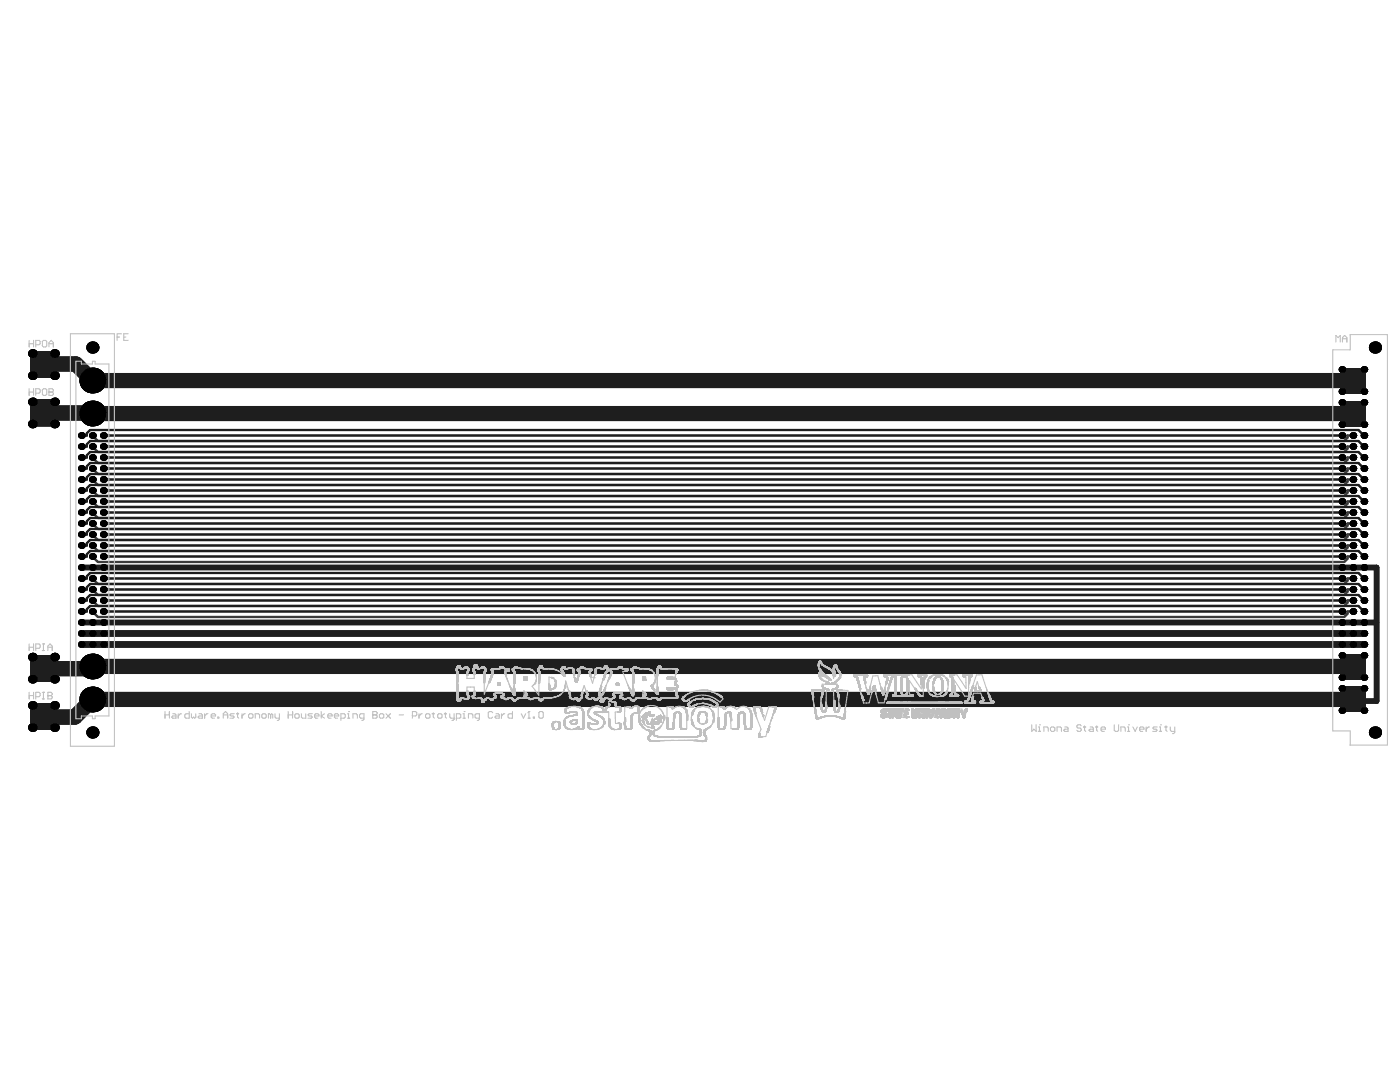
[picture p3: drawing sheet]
<svg xmlns="http://www.w3.org/2000/svg" width="279mm" height="216mm" viewBox="0 0 279 216" stroke-linecap="round" stroke-linejoin="round" font-family="sans-serif">
<path d="M17.3 88.6v.5M17.3 97.4v.5M18 90.2l-.7 .6v.5M18 99l-.7 .6v.5M18 92.4l-.7 .6M17.3 106.2v.5M17.3 115v.4M18 118.7l-.7 .7M18 107.8l-.7 .6v.4M18 116.5l-.7 .7v.4M18 109.9l-.7 .7M18 101.2l-.7 .6" fill="none" stroke="#5a5a5a" stroke-width=".44"/>
<circle cx="16.2" cy="126.4" r=".64" fill="#5a5a5a"/>
<g fill="none" stroke="#5a5a5a" stroke-width=".44">
<path d="M16.2 86.9h1.1v-.5l.7-.6h253.1l1.1 1.1M16.2 95.7h1.1v-.5l.7-.6h253.1l1.1 1.1M16.2 97.9h1.1M16.2 91.3h1.1M16.2 89.1h1.1M17.3 93v.5h-1.1M17.3 97.4l.7-.6h253.1l1.1 1.1M17.3 88.6l.7-.6h253.1l1.1 1.1M18 99h253.1l1.1 1.1M18 90.2h253.1l1.1 1.1M18 92.4h253.1l1.1 1.1M16.2 104.5h1.1v-.5l.7-.6h253.1l1.1 1.1"/>
<path d="M16.2 117.6h1.1M16.2 115.4h1.1M16.2 108.8h1.1M16.2 106.7h1.1M16.2 100.1h1.1M17.3 101.8v.5h-1.1M17.3 110.6v.4h-1.1M17.3 119.4v.4h-1.1M17.3 115l.7-.7h253.1l1.1 1.1M17.3 106.2l.7-.6h253.1l1.1 1.1M18 116.5h253.1l1.1 1.1M18 107.8h253.1l1.1 1"/>
<path d="M18 118.7h253.1l1.1 1.1M18 109.9h253.1l1.1 1.1M18 101.2h253.1l1.1 1.1M16.2 122h1.1v-.4l.7-.7h253.1l1.1 1.1"/>
</g>
<path d="M16.2 113.2h258.5v26.7h-2.8M16.2 124.2h258.5" fill="none" stroke="#5a5a5a" stroke-width="1.1"/>
<path d="M16.2 128.6h256M16.2 126.4h256" fill="none" stroke="#5a5a5a" stroke-width="1.3"/>
<path d="M10.9 72.6h4.2l3.3 3.3h251.3M10.5 82.4h7.8M18.4 82.5h252M10.4 133.4h7.6M18.4 133h252.4M269.7 139.6h-251.3l-3.5 3.5h-3.7" fill="none" stroke="#5a5a5a" stroke-width="3"/>
<g fill="#5a5a5a">
<path d="M6 130.7h5.4v5.3h-5.4z" fill-rule="evenodd"/>
<path d="M267.5 137h5.1v5.1h-5.1z" fill-rule="evenodd"/>
<path d="M267.5 130.5h5v5.1h-5z" fill-rule="evenodd"/>
<path d="M267.5 73.4h5.1v5.1h-5.1z" fill-rule="evenodd"/>
<path d="M6 140.3h5.4v5.4h-5.4z" fill-rule="evenodd"/>
<path d="M6 70.1h5.5v5.3h-5.5z" fill-rule="evenodd"/>
<path d="M6 79.7h5.3v5.4h-5.3z" fill-rule="evenodd"/>
<path d="M267.5 80h5v5h-5z" fill-rule="evenodd"/>
</g>
<g fill="#000">
<circle cx="6.5" cy="70.6" r=".86"/>
<circle cx="6.5" cy="74.9" r=".86"/>
<circle cx="10.9" cy="70.6" r=".86"/>
<circle cx="10.9" cy="74.9" r=".86"/>
<circle cx="18.4" cy="75.9" r="2.58"/>
<circle cx="18.4" cy="69.3" r="1.2"/>
<circle cx="267.8" cy="78.1" r=".66"/>
<circle cx="267.8" cy="73.7" r=".66"/>
<circle cx="272.2" cy="73.7" r=".66"/>
<circle cx="272.2" cy="78.1" r=".66"/>
<circle cx="274.4" cy="69.3" r="1.2"/>
<circle cx="6.5" cy="84.6" r=".86"/>
<circle cx="6.5" cy="80.2" r=".86"/>
<circle cx="10.9" cy="80.2" r=".86"/>
<circle cx="10.9" cy="84.6" r=".86"/>
<circle cx="16.2" cy="95.7" r=".66"/>
<circle cx="16.2" cy="93.5" r=".66"/>
<circle cx="16.2" cy="91.3" r=".66"/>
<circle cx="16.2" cy="97.9" r=".66"/>
<circle cx="16.2" cy="86.9" r=".66"/>
<circle cx="16.2" cy="89.1" r=".66"/>
<circle cx="18.4" cy="93.5" r=".66"/>
<circle cx="18.4" cy="97.9" r=".66"/>
<circle cx="18.4" cy="91.3" r=".66"/>
<circle cx="18.4" cy="95.7" r=".66"/>
<circle cx="18.4" cy="82.5" r="2.58"/>
<circle cx="18.4" cy="86.9" r=".66"/>
<circle cx="18.4" cy="89.1" r=".66"/>
<circle cx="20.6" cy="93.5" r=".66"/>
<circle cx="20.6" cy="91.3" r=".66"/>
<circle cx="20.6" cy="97.9" r=".66"/>
<circle cx="20.6" cy="86.9" r=".66"/>
<circle cx="20.6" cy="89.1" r=".66"/>
<circle cx="20.6" cy="95.7" r=".66"/>
<circle cx="267.8" cy="80.3" r=".66"/>
<circle cx="267.8" cy="91.3" r=".66"/>
<circle cx="267.8" cy="97.9" r=".66"/>
<circle cx="267.8" cy="89.1" r=".66"/>
<circle cx="267.8" cy="93.5" r=".66"/>
<circle cx="267.8" cy="86.9" r=".66"/>
<circle cx="267.8" cy="95.7" r=".66"/>
<circle cx="267.8" cy="84.7" r=".66"/>
<circle cx="270" cy="86.9" r=".66"/>
<circle cx="270" cy="97.9" r=".66"/>
<circle cx="270" cy="89.1" r=".66"/>
<circle cx="270" cy="95.7" r=".66"/>
<circle cx="270" cy="91.3" r=".66"/>
<circle cx="270" cy="93.5" r=".66"/>
<circle cx="272.2" cy="80.3" r=".66"/>
<circle cx="272.2" cy="97.9" r=".66"/>
<circle cx="272.2" cy="91.3" r=".66"/>
<circle cx="272.2" cy="95.7" r=".66"/>
<circle cx="272.2" cy="93.5" r=".66"/>
<circle cx="272.2" cy="84.7" r=".66"/>
<circle cx="272.2" cy="86.9" r=".66"/>
<circle cx="272.2" cy="89.1" r=".66"/>
<circle cx="16.2" cy="119.8" r=".66"/>
<circle cx="16.2" cy="106.7" r=".66"/>
<circle cx="16.2" cy="102.3" r=".66"/>
<circle cx="16.2" cy="113.2" r=".66"/>
<circle cx="16.2" cy="115.4" r=".66"/>
<circle cx="16.2" cy="111" r=".66"/>
<circle cx="16.2" cy="104.5" r=".66"/>
<circle cx="16.2" cy="108.8" r=".66"/>
<circle cx="16.2" cy="117.6" r=".66"/>
<circle cx="16.2" cy="100.1" r=".66"/>
<circle cx="18.4" cy="119.8" r=".66"/>
<circle cx="18.4" cy="117.6" r=".66"/>
<circle cx="18.4" cy="113.2" r=".66"/>
<circle cx="18.4" cy="102.3" r=".66"/>
<circle cx="18.4" cy="108.8" r=".66"/>
<circle cx="18.4" cy="106.7" r=".66"/>
<circle cx="18.4" cy="111" r=".66"/>
<circle cx="18.4" cy="115.4" r=".66"/>
<circle cx="18.4" cy="104.5" r=".66"/>
<circle cx="18.4" cy="100.1" r=".66"/>
<circle cx="20.6" cy="115.4" r=".66"/>
<circle cx="20.6" cy="119.8" r=".66"/>
<circle cx="20.6" cy="117.6" r=".66"/>
<circle cx="20.6" cy="113.2" r=".66"/>
<circle cx="20.6" cy="106.7" r=".66"/>
<circle cx="20.6" cy="111" r=".66"/>
<circle cx="20.6" cy="102.3" r=".66"/>
<circle cx="20.6" cy="108.8" r=".66"/>
<circle cx="20.6" cy="100.1" r=".66"/>
<circle cx="20.6" cy="104.5" r=".66"/>
<circle cx="267.8" cy="117.6" r=".66"/>
<circle cx="267.8" cy="102.3" r=".66"/>
<circle cx="267.8" cy="100.1" r=".66"/>
<circle cx="267.8" cy="106.7" r=".66"/>
<circle cx="267.8" cy="111" r=".66"/>
<circle cx="267.8" cy="108.8" r=".66"/>
<circle cx="267.8" cy="119.8" r=".66"/>
<circle cx="267.8" cy="113.2" r=".66"/>
<circle cx="267.8" cy="104.5" r=".66"/>
<circle cx="267.8" cy="115.4" r=".66"/>
<circle cx="270" cy="119.8" r=".66"/>
<circle cx="270" cy="117.6" r=".66"/>
<circle cx="270" cy="111" r=".66"/>
<circle cx="270" cy="113.2" r=".66"/>
<circle cx="270" cy="106.7" r=".66"/>
<circle cx="270" cy="102.3" r=".66"/>
<circle cx="270" cy="108.8" r=".66"/>
<circle cx="270" cy="115.4" r=".66"/>
<circle cx="270" cy="104.5" r=".66"/>
<circle cx="270" cy="100.1" r=".66"/>
<circle cx="272.2" cy="117.6" r=".66"/>
<circle cx="272.2" cy="102.3" r=".66"/>
<circle cx="272.2" cy="106.7" r=".66"/>
<circle cx="272.2" cy="111" r=".66"/>
<circle cx="272.2" cy="119.8" r=".66"/>
<circle cx="272.2" cy="108.8" r=".66"/>
<circle cx="272.2" cy="115.4" r=".66"/>
<circle cx="272.2" cy="104.5" r=".66"/>
<circle cx="272.2" cy="100.1" r=".66"/>
<circle cx="272.2" cy="113.2" r=".66"/>
<circle cx="6.5" cy="131.1" r=".86"/>
<circle cx="6.5" cy="135.5" r=".86"/>
<circle cx="10.9" cy="131.1" r=".86"/>
<circle cx="10.9" cy="135.5" r=".86"/>
<circle cx="16.2" cy="124.2" r=".66"/>
<circle cx="16.2" cy="126.4" r=".66"/>
<circle cx="16.2" cy="122" r=".66"/>
<circle cx="16.2" cy="128.6" r=".66"/>
<circle cx="18.4" cy="124.2" r=".66"/>
<circle cx="18.4" cy="126.4" r=".66"/>
<circle cx="18.4" cy="122" r=".66"/>
<circle cx="18.4" cy="133" r="2.58"/>
<circle cx="18.4" cy="139.6" r="2.58"/>
<circle cx="18.4" cy="128.6" r=".66"/>
<circle cx="20.6" cy="124.2" r=".66"/>
<circle cx="20.6" cy="126.4" r=".66"/>
<circle cx="20.6" cy="122" r=".66"/>
<circle cx="20.6" cy="128.6" r=".66"/>
<circle cx="267.8" cy="137.4" r=".66"/>
<circle cx="267.8" cy="135.2" r=".66"/>
<circle cx="267.8" cy="130.8" r=".66"/>
<circle cx="267.8" cy="128.6" r=".66"/>
<circle cx="267.8" cy="124.2" r=".66"/>
<circle cx="267.8" cy="122" r=".66"/>
<circle cx="267.8" cy="126.4" r=".66"/>
<circle cx="270" cy="128.6" r=".66"/>
<circle cx="270" cy="124.2" r=".66"/>
<circle cx="270" cy="126.4" r=".66"/>
<circle cx="270" cy="122" r=".66"/>
<circle cx="272.2" cy="130.8" r=".66"/>
<circle cx="272.2" cy="124.2" r=".66"/>
<circle cx="272.2" cy="126.4" r=".66"/>
<circle cx="272.2" cy="122" r=".66"/>
<circle cx="272.2" cy="137.4" r=".66"/>
<circle cx="272.2" cy="128.6" r=".66"/>
<circle cx="272.2" cy="135.2" r=".66"/>
<circle cx="6.5" cy="145.2" r=".86"/>
<circle cx="6.5" cy="140.8" r=".86"/>
<circle cx="10.9" cy="140.8" r=".86"/>
<circle cx="10.9" cy="145.2" r=".86"/>
<circle cx="18.4" cy="146.2" r="1.2"/>
<circle cx="267.8" cy="141.8" r=".66"/>
<circle cx="272.2" cy="141.8" r=".66"/>
<circle cx="274.4" cy="146.2" r="1.2"/>
</g>
<g fill="#5a5a5a">
<circle cx="267.8" cy="126.4" r=".22"/>
<circle cx="267.8" cy="122" r=".22"/>
<circle cx="267.8" cy="117.6" r=".22"/>
<circle cx="267.8" cy="115.4" r=".22"/>
<circle cx="267.8" cy="108.8" r=".22"/>
<circle cx="267.8" cy="106.7" r=".22"/>
<circle cx="267.8" cy="104.5" r=".22"/>
<circle cx="267.8" cy="100.1" r=".22"/>
<circle cx="267.8" cy="97.9" r=".22"/>
<circle cx="267.8" cy="95.7" r=".22"/>
<circle cx="267.8" cy="91.3" r=".22"/>
<circle cx="267.8" cy="89.1" r=".22"/>
<circle cx="267.8" cy="86.9" r=".22"/>
</g>
<path d="M268.9 86.9v.5l-.6 .6M268.9 89.1v.5M268.9 95.7v.4l-.6 .7M268.9 97.9v.4M268.9 93.9l-.6 .7M268.9 106.7v.4M268.9 115.4v.5M268.9 111.5l-.6 .6M268.9 102.7l-.6 .7M269 104.5l-.1 .4-.6 .7M268.9 122v.5l-.6 .6M268.9 120.3l-.6 .6" fill="none" stroke="#5a5a5a" stroke-width=".44"/>
<g fill="#5a5a5a">
<circle cx="267.8" cy="128.6" r=".22"/>
<circle cx="267.8" cy="119.8" r=".22"/>
<circle cx="267.8" cy="111" r=".22"/>
<circle cx="267.8" cy="102.3" r=".22"/>
<circle cx="267.8" cy="93.5" r=".22"/>
</g>
<g fill="none" stroke="#5a5a5a" stroke-width=".44">
<path d="M18.4 91.3l1.1 1.1h248.8l.6-.6v-.5h1.1M18.4 97.9l1.1 1.1h248.8l.6-.7M18.4 89.1l1.1 1.1h248.8l.6-.6M18.4 95.7l1.1 1.1h248.8M18.4 86.9l1.1 1.1h248.8M18.4 93.5l1.1 1.1h248.8M20.6 97.9h247.2M20.6 95.7h247.2M20.6 91.3h247.2M20.6 89.1h247.2M20.6 86.9h247.2M20.6 93.5h247.2"/>
<path d="M268.9 97.9h1.1M268.9 95.7h1.1M268.9 89.1h1.1M268.9 86.9h1.1M270 93.5h-1.1v.4M18.4 100.1l1.1 1.1h248.8l.6-.7v-.4h1.1M18.4 108.8l1.1 1.1h248.8l.6-.6v-.5h1.1M18.4 117.6l1.1 1.1h248.8l.6-.6v-.5h1.1M18.4 115.4l1.1 1.1h248.8l.6-.6M18.4 106.7l1.1 1.1h248.8l.6-.7M18.4 104.5l1.1 1.1h248.8M18.4 119.8l1.1 1.1h248.8"/>
<path d="M18.4 111l1.1 1.1h248.8M18.4 102.3l1.1 1.1h248.8M20.6 117.6h247.2M20.6 115.4h247.2M20.6 108.8h247.2M20.6 106.7h247.2M20.6 104.5h247.2M20.6 100.1h247.2M20.6 119.8h247.2M20.6 111h247.2M20.6 102.3h247.2M268.9 115.4h1.1"/>
<path d="M268.9 106.7h1.1M269 104.5h1M270 102.3h-1.1v.4M270 111h-1.1v.5M270 119.8h-1.1v.5M18.4 122l1.1 1.1h248.8M20.6 122h247.2M268.9 122h1.1"/>
</g>
<path d="M16.2 113.2h258.5v26.7h-2.5M16.2 124.2h258.3" fill="none" stroke="#5a5a5a" stroke-width="1.1"/>
<path d="M16.2 126.4h256M16.2 128.6h256" fill="none" stroke="#5a5a5a" stroke-width="1.3"/>
<path d="M10.9 72.6h4.2l3.3 3.3h252.5M8.8 82.4h9.5M18.4 82.5h250.8M10.6 133.4h7.4M18.4 133h252M269.5 139.6h-251.1l-3.5 3.5h-5.1" fill="none" stroke="#5a5a5a" stroke-width="3"/>
<g fill="#5a5a5a">
<path d="M6 130.7h5.4v5.3h-5.4z" fill-rule="evenodd"/>
<path d="M267.5 137h5.1v5.1h-5.1z" fill-rule="evenodd"/>
<path d="M267.5 130.5h5v5.1h-5z" fill-rule="evenodd"/>
<path d="M267.5 73.4h5.1v5.1h-5.1z" fill-rule="evenodd"/>
<path d="M6 140.3h5.4v5.4h-5.4z" fill-rule="evenodd"/>
<path d="M6 70.1h5.3v5.3h-5.3z" fill-rule="evenodd"/>
<path d="M6 79.7h5.3v5.4h-5.3z" fill-rule="evenodd"/>
<path d="M267.5 80h5v5h-5z" fill-rule="evenodd"/>
</g>
<g fill="#000">
<circle cx="6.5" cy="70.6" r=".86"/>
<circle cx="6.5" cy="74.9" r=".86"/>
<circle cx="10.9" cy="70.6" r=".86"/>
<circle cx="10.9" cy="74.9" r=".86"/>
<circle cx="18.4" cy="75.9" r="2.58"/>
<circle cx="18.4" cy="69.3" r="1.2"/>
<circle cx="267.8" cy="78.1" r=".66"/>
<circle cx="267.8" cy="73.7" r=".66"/>
<circle cx="272.2" cy="73.7" r=".66"/>
<circle cx="272.2" cy="78.1" r=".66"/>
<circle cx="274.4" cy="69.3" r="1.2"/>
<circle cx="6.5" cy="84.6" r=".86"/>
<circle cx="6.5" cy="80.2" r=".86"/>
<circle cx="10.9" cy="80.2" r=".86"/>
<circle cx="10.9" cy="84.6" r=".86"/>
<circle cx="16.2" cy="95.7" r=".66"/>
<circle cx="16.2" cy="93.5" r=".66"/>
<circle cx="16.2" cy="91.3" r=".66"/>
<circle cx="16.2" cy="97.9" r=".66"/>
<circle cx="16.2" cy="86.9" r=".66"/>
<circle cx="16.2" cy="89.1" r=".66"/>
<circle cx="18.4" cy="93.5" r=".66"/>
<circle cx="18.4" cy="97.9" r=".66"/>
<circle cx="18.4" cy="91.3" r=".66"/>
<circle cx="18.4" cy="95.7" r=".66"/>
<circle cx="18.4" cy="82.5" r="2.58"/>
<circle cx="18.4" cy="86.9" r=".66"/>
<circle cx="18.4" cy="89.1" r=".66"/>
<circle cx="20.6" cy="93.5" r=".66"/>
<circle cx="20.6" cy="91.3" r=".66"/>
<circle cx="20.6" cy="97.9" r=".66"/>
<circle cx="20.6" cy="86.9" r=".66"/>
<circle cx="20.6" cy="89.1" r=".66"/>
<circle cx="20.6" cy="95.7" r=".66"/>
<circle cx="267.8" cy="80.3" r=".66"/>
<circle cx="267.8" cy="91.3" r=".66"/>
<circle cx="267.8" cy="97.9" r=".66"/>
<circle cx="267.8" cy="89.1" r=".66"/>
<circle cx="267.8" cy="93.5" r=".66"/>
<circle cx="267.8" cy="86.9" r=".66"/>
<circle cx="267.8" cy="95.7" r=".66"/>
<circle cx="267.8" cy="84.7" r=".66"/>
<circle cx="270" cy="86.9" r=".66"/>
<circle cx="270" cy="97.9" r=".66"/>
<circle cx="270" cy="89.1" r=".66"/>
<circle cx="270" cy="95.7" r=".66"/>
<circle cx="270" cy="91.3" r=".66"/>
<circle cx="270" cy="93.5" r=".66"/>
<circle cx="272.2" cy="80.3" r=".66"/>
<circle cx="272.2" cy="97.9" r=".66"/>
<circle cx="272.2" cy="91.3" r=".66"/>
<circle cx="272.2" cy="95.7" r=".66"/>
<circle cx="272.2" cy="93.5" r=".66"/>
<circle cx="272.2" cy="84.7" r=".66"/>
<circle cx="272.2" cy="86.9" r=".66"/>
<circle cx="272.2" cy="89.1" r=".66"/>
<circle cx="16.2" cy="119.8" r=".66"/>
<circle cx="16.2" cy="106.7" r=".66"/>
<circle cx="16.2" cy="102.3" r=".66"/>
<circle cx="16.2" cy="113.2" r=".66"/>
<circle cx="16.2" cy="115.4" r=".66"/>
<circle cx="16.2" cy="111" r=".66"/>
<circle cx="16.2" cy="104.5" r=".66"/>
<circle cx="16.2" cy="108.8" r=".66"/>
<circle cx="16.2" cy="117.6" r=".66"/>
<circle cx="16.2" cy="100.1" r=".66"/>
<circle cx="18.4" cy="119.8" r=".66"/>
<circle cx="18.4" cy="117.6" r=".66"/>
<circle cx="18.4" cy="113.2" r=".66"/>
<circle cx="18.4" cy="102.3" r=".66"/>
<circle cx="18.4" cy="108.8" r=".66"/>
<circle cx="18.4" cy="106.7" r=".66"/>
<circle cx="18.4" cy="111" r=".66"/>
<circle cx="18.4" cy="115.4" r=".66"/>
<circle cx="18.4" cy="104.5" r=".66"/>
<circle cx="18.4" cy="100.1" r=".66"/>
<circle cx="20.6" cy="115.4" r=".66"/>
<circle cx="20.6" cy="119.8" r=".66"/>
<circle cx="20.6" cy="117.6" r=".66"/>
<circle cx="20.6" cy="113.2" r=".66"/>
<circle cx="20.6" cy="106.7" r=".66"/>
<circle cx="20.6" cy="111" r=".66"/>
<circle cx="20.6" cy="102.3" r=".66"/>
<circle cx="20.6" cy="108.8" r=".66"/>
<circle cx="20.6" cy="100.1" r=".66"/>
<circle cx="20.6" cy="104.5" r=".66"/>
<circle cx="267.8" cy="117.6" r=".66"/>
<circle cx="267.8" cy="102.3" r=".66"/>
<circle cx="267.8" cy="100.1" r=".66"/>
<circle cx="267.8" cy="106.7" r=".66"/>
<circle cx="267.8" cy="111" r=".66"/>
<circle cx="267.8" cy="108.8" r=".66"/>
<circle cx="267.8" cy="119.8" r=".66"/>
<circle cx="267.8" cy="113.2" r=".66"/>
<circle cx="267.8" cy="104.5" r=".66"/>
<circle cx="267.8" cy="115.4" r=".66"/>
<circle cx="270" cy="119.8" r=".66"/>
<circle cx="270" cy="117.6" r=".66"/>
<circle cx="270" cy="111" r=".66"/>
<circle cx="270" cy="113.2" r=".66"/>
<circle cx="270" cy="106.7" r=".66"/>
<circle cx="270" cy="102.3" r=".66"/>
<circle cx="270" cy="108.8" r=".66"/>
<circle cx="270" cy="115.4" r=".66"/>
<circle cx="270" cy="104.5" r=".66"/>
<circle cx="270" cy="100.1" r=".66"/>
<circle cx="272.2" cy="117.6" r=".66"/>
<circle cx="272.2" cy="102.3" r=".66"/>
<circle cx="272.2" cy="106.7" r=".66"/>
<circle cx="272.2" cy="111" r=".66"/>
<circle cx="272.2" cy="119.8" r=".66"/>
<circle cx="272.2" cy="108.8" r=".66"/>
<circle cx="272.2" cy="115.4" r=".66"/>
<circle cx="272.2" cy="104.5" r=".66"/>
<circle cx="272.2" cy="100.1" r=".66"/>
<circle cx="272.2" cy="113.2" r=".66"/>
<circle cx="6.5" cy="131.1" r=".86"/>
<circle cx="6.5" cy="135.5" r=".86"/>
<circle cx="10.9" cy="131.1" r=".86"/>
<circle cx="10.9" cy="135.5" r=".86"/>
<circle cx="16.2" cy="124.2" r=".66"/>
<circle cx="16.2" cy="126.4" r=".66"/>
<circle cx="16.2" cy="122" r=".66"/>
<circle cx="16.2" cy="128.6" r=".66"/>
<circle cx="18.4" cy="124.2" r=".66"/>
<circle cx="18.4" cy="126.4" r=".66"/>
<circle cx="18.4" cy="122" r=".66"/>
<circle cx="18.4" cy="133" r="2.58"/>
<circle cx="18.4" cy="139.6" r="2.58"/>
<circle cx="18.4" cy="128.6" r=".66"/>
<circle cx="20.6" cy="124.2" r=".66"/>
<circle cx="20.6" cy="126.4" r=".66"/>
<circle cx="20.6" cy="122" r=".66"/>
<circle cx="20.6" cy="128.6" r=".66"/>
<circle cx="267.8" cy="137.4" r=".66"/>
<circle cx="267.8" cy="135.2" r=".66"/>
<circle cx="267.8" cy="130.8" r=".66"/>
<circle cx="267.8" cy="128.6" r=".66"/>
<circle cx="267.8" cy="124.2" r=".66"/>
<circle cx="267.8" cy="122" r=".66"/>
<circle cx="267.8" cy="126.4" r=".66"/>
<circle cx="270" cy="128.6" r=".66"/>
<circle cx="270" cy="124.2" r=".66"/>
<circle cx="270" cy="126.4" r=".66"/>
<circle cx="270" cy="122" r=".66"/>
<circle cx="272.2" cy="130.8" r=".66"/>
<circle cx="272.2" cy="124.2" r=".66"/>
<circle cx="272.2" cy="126.4" r=".66"/>
<circle cx="272.2" cy="122" r=".66"/>
<circle cx="272.2" cy="137.4" r=".66"/>
<circle cx="272.2" cy="128.6" r=".66"/>
<circle cx="272.2" cy="135.2" r=".66"/>
<circle cx="6.5" cy="145.2" r=".86"/>
<circle cx="6.5" cy="140.8" r=".86"/>
<circle cx="10.9" cy="140.8" r=".86"/>
<circle cx="10.9" cy="145.2" r=".86"/>
<circle cx="18.4" cy="146.2" r="1.2"/>
<circle cx="267.8" cy="141.8" r=".66"/>
<circle cx="272.2" cy="141.8" r=".66"/>
<circle cx="274.4" cy="146.2" r="1.2"/>
</g>
<g fill="#3c3c3c">
<circle cx="267.4" cy="90.2" r=".22"/>
<circle cx="267.4" cy="88" r=".22"/>
</g>
<g fill="none" stroke="#3c3c3c" stroke-width=".44">
<path d="M18.4 95.7l1.1 1.1M18.4 86.9l1.1 1.1M18.4 97.9l1.1 1.1M18.4 91.3l1.1 1.1M18.4 89.1l1.1 1.1M268.9 86.9v.5l-.6 .6h-.9M268.9 89.1v.5l-.6 .6h-.9M268.9 91.3v.5l-.6 .6M268.9 93.5v.4l-.6 .7M268.9 95.7v.4l-.6 .7M268.9 97.9v.4l-.6 .7M18.4 104.5l1.1 1.1"/>
<path d="M18.4 119.8l1.1 1.1M18.4 117.6l1.1 1.1M18.4 111l1.1 1.1M18.4 108.8l1.1 1.1M18.4 106.7l1.1 1.1M18.4 102.3l1.1 1.1M18.4 100.1l1.1 1.1M268.9 100.1v.4l-.6 .7M268.9 102.3v.4l-.6 .7M268.9 104.5v.4l-.6 .7M268.9 106.7v.4l-.6 .7M268.9 108.8v.5l-.6 .6"/>
<path d="M268.9 111v.5l-.6 .6M268.9 115.4v.5l-.6 .6M268.9 117.6v.5l-.6 .6M268.9 119.8v.5l-.6 .6M18.4 122l1.1 1.1M268.9 122v.5l-.6 .6"/>
</g>
<path d="M18.4 113.2h2.2M270 124.2h4.6M272 139.9h2.7" fill="none" stroke="#3c3c3c" stroke-width="1.1"/>
<path d="M18.4 133l-.4 .4" fill="none" stroke="#3c3c3c" stroke-width="3"/>
<path d="M18.4 126.4h2.2" fill="none" stroke="#3c3c3c" stroke-width="1.3"/>
<circle cx="267.8" cy="126.4" r=".64" fill="#3c3c3c"/>
<path d="M16.2 126.4h2.2M16.2 128.6h256M20.6 126.4h251.6" fill="none" stroke="#3c3c3c" stroke-width="1.3"/>
<g fill="none" stroke="#3c3c3c" stroke-width=".44">
<path d="M18.4 93.5l1.1 1.1h248.8M19.5 99h248.8M19.5 96.8h248.8M19.5 92.4h248.8M19.5 90.2h247.9M19.5 88h247.9M268.9 97.9h1.1M268.9 95.7h1.1M268.9 91.3h1.1M268.9 89.1h1.1M268.9 86.9h1.1M268.9 93.5h1.1"/>
<path d="M18.4 115.4l1.1 1.1h248.8M19.5 118.7h248.8M19.5 112.1h248.8M19.5 109.9h248.8M19.5 107.8h248.8M19.5 105.6h248.8M19.5 103.4h248.8M19.5 101.2h248.8M268.9 117.6h1.1M268.9 115.4h1.1M268.9 108.8h1.1M268.9 106.7h1.1"/>
<path d="M268.9 104.5h1.1M268.9 100.1h1.1M268.9 119.8h1.1M268.9 111h1.1M268.9 102.3h1.1M19.5 123.1h248.8M19.5 120.9h248.8M268.9 122h1.1"/>
</g>
<path d="M16.2 113.2h2.2M20.6 113.2h254.1v26.7M16.2 124.2h253.8" fill="none" stroke="#3c3c3c" stroke-width="1.1"/>
<path d="M8.6 72.6h6.5l3.3 3.3h251.3M10.1 82.4h8.2M18.4 82.5h251.5M10.2 133.4h7.8M18.4 133h251.9M269.3 139.6h-250.9l-3.5 3.5h-6.1" fill="none" stroke="#3c3c3c" stroke-width="3"/>
<g fill="#3c3c3c">
<path d="M6 130.7h5.3v5.3h-5.3z" fill-rule="evenodd"/>
<path d="M267.5 137h5.1v5.1h-5.1z" fill-rule="evenodd"/>
<path d="M267.5 130.5h5v5.1h-5z" fill-rule="evenodd"/>
<path d="M267.5 73.4h5.1v5.1h-5.1z" fill-rule="evenodd"/>
<path d="M6 140.3h5.3v5.3h-5.3z" fill-rule="evenodd"/>
<path d="M6 70.1h5.3v5.3h-5.3z" fill-rule="evenodd"/>
<path d="M6 79.7h5.3v5.4h-5.3z" fill-rule="evenodd"/>
<path d="M267.5 80h5v5h-5z" fill-rule="evenodd"/>
</g>
<g fill="#000">
<circle cx="6.5" cy="70.6" r=".86"/>
<circle cx="6.5" cy="74.9" r=".86"/>
<circle cx="10.9" cy="70.6" r=".86"/>
<circle cx="10.9" cy="74.9" r=".86"/>
<circle cx="18.4" cy="75.9" r="2.58"/>
<circle cx="18.4" cy="69.3" r="1.2"/>
<circle cx="267.8" cy="78.1" r=".66"/>
<circle cx="267.8" cy="73.7" r=".66"/>
<circle cx="272.2" cy="73.7" r=".66"/>
<circle cx="272.2" cy="78.1" r=".66"/>
<circle cx="274.4" cy="69.3" r="1.2"/>
<circle cx="6.5" cy="84.6" r=".86"/>
<circle cx="6.5" cy="80.2" r=".86"/>
<circle cx="10.9" cy="80.2" r=".86"/>
<circle cx="10.9" cy="84.6" r=".86"/>
<circle cx="16.2" cy="95.7" r=".66"/>
<circle cx="16.2" cy="93.5" r=".66"/>
<circle cx="16.2" cy="91.3" r=".66"/>
<circle cx="16.2" cy="97.9" r=".66"/>
<circle cx="16.2" cy="86.9" r=".66"/>
<circle cx="16.2" cy="89.1" r=".66"/>
<circle cx="18.4" cy="93.5" r=".66"/>
<circle cx="18.4" cy="97.9" r=".66"/>
<circle cx="18.4" cy="91.3" r=".66"/>
<circle cx="18.4" cy="95.7" r=".66"/>
<circle cx="18.4" cy="82.5" r="2.58"/>
<circle cx="18.4" cy="86.9" r=".66"/>
<circle cx="18.4" cy="89.1" r=".66"/>
<circle cx="20.6" cy="93.5" r=".66"/>
<circle cx="20.6" cy="91.3" r=".66"/>
<circle cx="20.6" cy="97.9" r=".66"/>
<circle cx="20.6" cy="86.9" r=".66"/>
<circle cx="20.6" cy="89.1" r=".66"/>
<circle cx="20.6" cy="95.7" r=".66"/>
<circle cx="267.8" cy="80.3" r=".66"/>
<circle cx="267.8" cy="91.3" r=".66"/>
<circle cx="267.8" cy="97.9" r=".66"/>
<circle cx="267.8" cy="89.1" r=".66"/>
<circle cx="267.8" cy="93.5" r=".66"/>
<circle cx="267.8" cy="86.9" r=".66"/>
<circle cx="267.8" cy="95.7" r=".66"/>
<circle cx="267.8" cy="84.7" r=".66"/>
<circle cx="270" cy="86.9" r=".66"/>
<circle cx="270" cy="97.9" r=".66"/>
<circle cx="270" cy="89.1" r=".66"/>
<circle cx="270" cy="95.7" r=".66"/>
<circle cx="270" cy="91.3" r=".66"/>
<circle cx="270" cy="93.5" r=".66"/>
<circle cx="272.2" cy="80.3" r=".66"/>
<circle cx="272.2" cy="97.9" r=".66"/>
<circle cx="272.2" cy="91.3" r=".66"/>
<circle cx="272.2" cy="95.7" r=".66"/>
<circle cx="272.2" cy="93.5" r=".66"/>
<circle cx="272.2" cy="84.7" r=".66"/>
<circle cx="272.2" cy="86.9" r=".66"/>
<circle cx="272.2" cy="89.1" r=".66"/>
<circle cx="16.2" cy="119.8" r=".66"/>
<circle cx="16.2" cy="106.7" r=".66"/>
<circle cx="16.2" cy="102.3" r=".66"/>
<circle cx="16.2" cy="113.2" r=".66"/>
<circle cx="16.2" cy="115.4" r=".66"/>
<circle cx="16.2" cy="111" r=".66"/>
<circle cx="16.2" cy="104.5" r=".66"/>
<circle cx="16.2" cy="108.8" r=".66"/>
<circle cx="16.2" cy="117.6" r=".66"/>
<circle cx="16.2" cy="100.1" r=".66"/>
<circle cx="18.4" cy="119.8" r=".66"/>
<circle cx="18.4" cy="117.6" r=".66"/>
<circle cx="18.4" cy="113.2" r=".66"/>
<circle cx="18.4" cy="102.3" r=".66"/>
<circle cx="18.4" cy="108.8" r=".66"/>
<circle cx="18.4" cy="106.7" r=".66"/>
<circle cx="18.4" cy="111" r=".66"/>
<circle cx="18.4" cy="115.4" r=".66"/>
<circle cx="18.4" cy="104.5" r=".66"/>
<circle cx="18.4" cy="100.1" r=".66"/>
<circle cx="20.6" cy="115.4" r=".66"/>
<circle cx="20.6" cy="119.8" r=".66"/>
<circle cx="20.6" cy="117.6" r=".66"/>
<circle cx="20.6" cy="113.2" r=".66"/>
<circle cx="20.6" cy="106.7" r=".66"/>
<circle cx="20.6" cy="111" r=".66"/>
<circle cx="20.6" cy="102.3" r=".66"/>
<circle cx="20.6" cy="108.8" r=".66"/>
<circle cx="20.6" cy="100.1" r=".66"/>
<circle cx="20.6" cy="104.5" r=".66"/>
<circle cx="267.8" cy="117.6" r=".66"/>
<circle cx="267.8" cy="102.3" r=".66"/>
<circle cx="267.8" cy="100.1" r=".66"/>
<circle cx="267.8" cy="106.7" r=".66"/>
<circle cx="267.8" cy="111" r=".66"/>
<circle cx="267.8" cy="108.8" r=".66"/>
<circle cx="267.8" cy="119.8" r=".66"/>
<circle cx="267.8" cy="113.2" r=".66"/>
<circle cx="267.8" cy="104.5" r=".66"/>
<circle cx="267.8" cy="115.4" r=".66"/>
<circle cx="270" cy="119.8" r=".66"/>
<circle cx="270" cy="117.6" r=".66"/>
<circle cx="270" cy="111" r=".66"/>
<circle cx="270" cy="113.2" r=".66"/>
<circle cx="270" cy="106.7" r=".66"/>
<circle cx="270" cy="102.3" r=".66"/>
<circle cx="270" cy="108.8" r=".66"/>
<circle cx="270" cy="115.4" r=".66"/>
<circle cx="270" cy="104.5" r=".66"/>
<circle cx="270" cy="100.1" r=".66"/>
<circle cx="272.2" cy="117.6" r=".66"/>
<circle cx="272.2" cy="102.3" r=".66"/>
<circle cx="272.2" cy="106.7" r=".66"/>
<circle cx="272.2" cy="111" r=".66"/>
<circle cx="272.2" cy="119.8" r=".66"/>
<circle cx="272.2" cy="108.8" r=".66"/>
<circle cx="272.2" cy="115.4" r=".66"/>
<circle cx="272.2" cy="104.5" r=".66"/>
<circle cx="272.2" cy="100.1" r=".66"/>
<circle cx="272.2" cy="113.2" r=".66"/>
<circle cx="6.5" cy="131.1" r=".86"/>
<circle cx="6.5" cy="135.5" r=".86"/>
<circle cx="10.9" cy="131.1" r=".86"/>
<circle cx="10.9" cy="135.5" r=".86"/>
<circle cx="16.2" cy="124.2" r=".66"/>
<circle cx="16.2" cy="126.4" r=".66"/>
<circle cx="16.2" cy="122" r=".66"/>
<circle cx="16.2" cy="128.6" r=".66"/>
<circle cx="18.4" cy="124.2" r=".66"/>
<circle cx="18.4" cy="126.4" r=".66"/>
<circle cx="18.4" cy="122" r=".66"/>
<circle cx="18.4" cy="133" r="2.58"/>
<circle cx="18.4" cy="139.6" r="2.58"/>
<circle cx="18.4" cy="128.6" r=".66"/>
<circle cx="20.6" cy="124.2" r=".66"/>
<circle cx="20.6" cy="126.4" r=".66"/>
<circle cx="20.6" cy="122" r=".66"/>
<circle cx="20.6" cy="128.6" r=".66"/>
<circle cx="267.8" cy="137.4" r=".66"/>
<circle cx="267.8" cy="135.2" r=".66"/>
<circle cx="267.8" cy="130.8" r=".66"/>
<circle cx="267.8" cy="128.6" r=".66"/>
<circle cx="267.8" cy="124.2" r=".66"/>
<circle cx="267.8" cy="122" r=".66"/>
<circle cx="267.8" cy="126.4" r=".66"/>
<circle cx="270" cy="128.6" r=".66"/>
<circle cx="270" cy="124.2" r=".66"/>
<circle cx="270" cy="126.4" r=".66"/>
<circle cx="270" cy="122" r=".66"/>
<circle cx="272.2" cy="130.8" r=".66"/>
<circle cx="272.2" cy="124.2" r=".66"/>
<circle cx="272.2" cy="126.4" r=".66"/>
<circle cx="272.2" cy="122" r=".66"/>
<circle cx="272.2" cy="137.4" r=".66"/>
<circle cx="272.2" cy="128.6" r=".66"/>
<circle cx="272.2" cy="135.2" r=".66"/>
<circle cx="6.5" cy="145.2" r=".86"/>
<circle cx="6.5" cy="140.8" r=".86"/>
<circle cx="10.9" cy="140.8" r=".86"/>
<circle cx="10.9" cy="145.2" r=".86"/>
<circle cx="18.4" cy="146.2" r="1.2"/>
<circle cx="267.8" cy="141.8" r=".66"/>
<circle cx="272.2" cy="141.8" r=".66"/>
<circle cx="274.4" cy="146.2" r="1.2"/>
</g>
<path d="M17.3 88.6v.5M17.3 97.4v.5M18 90.2l-.7 .6v.5M18 99l-.7 .6v.5M18 92.4l-.7 .6M17.3 106.2v.5M17.3 115v.4M18 118.7l-.7 .7M18 107.8l-.7 .6v.4M18 116.5l-.7 .7v.4M18 109.9l-.7 .7M18 101.2l-.7 .6" fill="none" stroke="#1e1e1e" stroke-width=".44"/>
<g fill="#1e1e1e">
<circle cx="20.6" cy="104.5" r=".22"/>
<circle cx="20.6" cy="89.1" r=".22"/>
<circle cx="267.8" cy="95.7" r=".22"/>
<circle cx="267.8" cy="91.3" r=".22"/>
<circle cx="267.8" cy="86.9" r=".22"/>
<circle cx="16.2" cy="113.2" r=".54"/>
</g>
<path d="M17.3 93v.5M18 85.8l-.7 .6v.5M18 94.6l-.7 .6v.5M18 96.8l-.7 .6M18 88l-.7 .6M17.3 101.8v.5M17.3 110.6v.4M17.3 119.4v.4M18 103.4l-.7 .6v.5M18 114.3l-.7 .7M18 105.6l-.7 .6M18 120.9l-.7 .7v.4" fill="none" stroke="#1e1e1e" stroke-width=".44"/>
<circle cx="272.2" cy="126.4" r=".64" fill="#1e1e1e"/>
<path d="M16.2 113.2h258.5v26.7h-2.6M16.2 124.2h258.5" fill="none" stroke="#1e1e1e" stroke-width="1.1"/>
<g fill="none" stroke="#1e1e1e" stroke-width=".44">
<path d="M16.2 97.9h1.1M16.2 95.7h1.1M16.2 91.3h1.1M16.2 89.1h1.1M16.2 86.9h1.1M16.2 93.5h1.1M18 99h253.1l1.1 1.1M18 90.2h253.1l1.1 1.1M18 94.6h253.1l1.1 1.1M18 96.8h253.1l1.1 1.1M18 92.4h253.1l1.1 1.1M18 88h253.1l1.1 1.1"/>
<path d="M18 85.8h253.1l1.1 1.1M20.6 97.9h247.2M20.6 95.7h247.2M20.6 91.3h247.2M20.6 89.1h247.2M20.6 86.9h247.2M20.6 93.5h247.2M16.2 117.6h1.1M16.2 115.4h1.1M16.2 108.8h1.1M16.2 106.7h1.1M16.2 104.5h1.1"/>
<path d="M16.2 100.1h1.1M16.2 119.8h1.1M16.2 111h1.1M16.2 102.3h1.1M18 116.5h253.1l1.1 1.1M18 107.8h253.1l1.1 1M18 118.7h253.1l1.1 1.1M18 109.9h253.1l1.1 1.1M18 103.4h253.1l1.1 1.1M18 105.6h253.1l1.1 1.1M18 114.3h253.1l1.1 1.1M18 101.2h253.1l1.1 1.1"/>
<path d="M20.6 117.6h247.2M20.6 115.4h247.2M20.6 108.8h247.2M20.6 106.7h247.2M20.6 104.5h247.2M20.6 100.1h247.2M20.6 119.8h247.2M20.6 111h247.2M20.6 102.3h247.2M16.2 122h1.1M18 120.9h253.1l1.1 1.1M20.6 122h247.2"/>
</g>
<path d="M8.6 72.6h6.5l3.3 3.3h251.2M8.7 82.4h9.6M18.4 82.5h251.1M269.9 139.6h-251.5l-3.5 3.5h-6.2M270 133h-251.6l-.4 .4h-9.4" fill="none" stroke="#1e1e1e" stroke-width="3"/>
<path d="M16.2 128.6h256M16.2 126.4h256" fill="none" stroke="#1e1e1e" stroke-width="1.3"/>
<path d="M269.9 139.6l.2 .2" fill="none" stroke="#1e1e1e" stroke-width="1.5"/>
<g fill="#1e1e1e">
<path d="M6 130.7h5.3v5.3h-5.3z" fill-rule="evenodd"/>
<path d="M267.5 137h5.1v5.1h-5.1z" fill-rule="evenodd"/>
<path d="M267.8 137.4h4.4v4.4h-4.4z" fill-rule="evenodd"/>
<path d="M267.5 130.5h5v5.1h-5z" fill-rule="evenodd"/>
<path d="M267.8 130.8h4.4v4.4h-4.4z" fill-rule="evenodd"/>
<path d="M267.8 80.3h4.4v4.4h-4.4z" fill-rule="evenodd"/>
<path d="M267.5 73.4h5.1v5.1h-5.1z" fill-rule="evenodd"/>
<path d="M267.8 73.7h4.4v4.4h-4.4z" fill-rule="evenodd"/>
<path d="M6 140.3h5.3v5.3h-5.3z" fill-rule="evenodd"/>
<path d="M6 70.1h5.3v5.3h-5.3z" fill-rule="evenodd"/>
<path d="M6 79.8h5.3v5.2h-5.3z" fill-rule="evenodd"/>
<path d="M267.5 80h5v5h-5z" fill-rule="evenodd"/>
</g>
<g fill="#000">
<circle cx="6.5" cy="70.6" r=".86"/>
<circle cx="6.5" cy="74.9" r=".86"/>
<circle cx="10.9" cy="70.6" r=".86"/>
<circle cx="10.9" cy="74.9" r=".86"/>
<circle cx="18.4" cy="75.9" r="2.58"/>
<circle cx="18.4" cy="69.3" r="1.2"/>
<circle cx="267.8" cy="78.1" r=".66"/>
<circle cx="267.8" cy="73.7" r=".66"/>
<circle cx="272.2" cy="73.7" r=".66"/>
<circle cx="272.2" cy="78.1" r=".66"/>
<circle cx="274.4" cy="69.3" r="1.2"/>
<circle cx="6.5" cy="84.6" r=".86"/>
<circle cx="6.5" cy="80.2" r=".86"/>
<circle cx="10.9" cy="80.2" r=".86"/>
<circle cx="10.9" cy="84.6" r=".86"/>
<circle cx="16.2" cy="95.7" r=".66"/>
<circle cx="16.2" cy="93.5" r=".66"/>
<circle cx="16.2" cy="91.3" r=".66"/>
<circle cx="16.2" cy="97.9" r=".66"/>
<circle cx="16.2" cy="86.9" r=".66"/>
<circle cx="16.2" cy="89.1" r=".66"/>
<circle cx="18.4" cy="93.5" r=".66"/>
<circle cx="18.4" cy="97.9" r=".66"/>
<circle cx="18.4" cy="91.3" r=".66"/>
<circle cx="18.4" cy="95.7" r=".66"/>
<circle cx="18.4" cy="82.5" r="2.58"/>
<circle cx="18.4" cy="86.9" r=".66"/>
<circle cx="18.4" cy="89.1" r=".66"/>
<circle cx="20.6" cy="93.5" r=".66"/>
<circle cx="20.6" cy="91.3" r=".66"/>
<circle cx="20.6" cy="97.9" r=".66"/>
<circle cx="20.6" cy="86.9" r=".66"/>
<circle cx="20.6" cy="89.1" r=".66"/>
<circle cx="20.6" cy="95.7" r=".66"/>
<circle cx="267.8" cy="80.3" r=".66"/>
<circle cx="267.8" cy="91.3" r=".66"/>
<circle cx="267.8" cy="97.9" r=".66"/>
<circle cx="267.8" cy="89.1" r=".66"/>
<circle cx="267.8" cy="93.5" r=".66"/>
<circle cx="267.8" cy="86.9" r=".66"/>
<circle cx="267.8" cy="95.7" r=".66"/>
<circle cx="267.8" cy="84.7" r=".66"/>
<circle cx="270" cy="86.9" r=".66"/>
<circle cx="270" cy="97.9" r=".66"/>
<circle cx="270" cy="89.1" r=".66"/>
<circle cx="270" cy="95.7" r=".66"/>
<circle cx="270" cy="91.3" r=".66"/>
<circle cx="270" cy="93.5" r=".66"/>
<circle cx="272.2" cy="80.3" r=".66"/>
<circle cx="272.2" cy="97.9" r=".66"/>
<circle cx="272.2" cy="91.3" r=".66"/>
<circle cx="272.2" cy="95.7" r=".66"/>
<circle cx="272.2" cy="93.5" r=".66"/>
<circle cx="272.2" cy="84.7" r=".66"/>
<circle cx="272.2" cy="86.9" r=".66"/>
<circle cx="272.2" cy="89.1" r=".66"/>
<circle cx="16.2" cy="119.8" r=".66"/>
<circle cx="16.2" cy="106.7" r=".66"/>
<circle cx="16.2" cy="102.3" r=".66"/>
<circle cx="16.2" cy="113.2" r=".66"/>
<circle cx="16.2" cy="115.4" r=".66"/>
<circle cx="16.2" cy="111" r=".66"/>
<circle cx="16.2" cy="104.5" r=".66"/>
<circle cx="16.2" cy="108.8" r=".66"/>
<circle cx="16.2" cy="117.6" r=".66"/>
<circle cx="16.2" cy="100.1" r=".66"/>
<circle cx="18.4" cy="119.8" r=".66"/>
<circle cx="18.4" cy="117.6" r=".66"/>
<circle cx="18.4" cy="113.2" r=".66"/>
<circle cx="18.4" cy="102.3" r=".66"/>
<circle cx="18.4" cy="108.8" r=".66"/>
<circle cx="18.4" cy="106.7" r=".66"/>
<circle cx="18.4" cy="111" r=".66"/>
<circle cx="18.4" cy="115.4" r=".66"/>
<circle cx="18.4" cy="104.5" r=".66"/>
<circle cx="18.4" cy="100.1" r=".66"/>
<circle cx="20.6" cy="115.4" r=".66"/>
<circle cx="20.6" cy="119.8" r=".66"/>
<circle cx="20.6" cy="117.6" r=".66"/>
<circle cx="20.6" cy="113.2" r=".66"/>
<circle cx="20.6" cy="106.7" r=".66"/>
<circle cx="20.6" cy="111" r=".66"/>
<circle cx="20.6" cy="102.3" r=".66"/>
<circle cx="20.6" cy="108.8" r=".66"/>
<circle cx="20.6" cy="100.1" r=".66"/>
<circle cx="20.6" cy="104.5" r=".66"/>
<circle cx="267.8" cy="117.6" r=".66"/>
<circle cx="267.8" cy="102.3" r=".66"/>
<circle cx="267.8" cy="100.1" r=".66"/>
<circle cx="267.8" cy="106.7" r=".66"/>
<circle cx="267.8" cy="111" r=".66"/>
<circle cx="267.8" cy="108.8" r=".66"/>
<circle cx="267.8" cy="119.8" r=".66"/>
<circle cx="267.8" cy="113.2" r=".66"/>
<circle cx="267.8" cy="104.5" r=".66"/>
<circle cx="267.8" cy="115.4" r=".66"/>
<circle cx="270" cy="119.8" r=".66"/>
<circle cx="270" cy="117.6" r=".66"/>
<circle cx="270" cy="111" r=".66"/>
<circle cx="270" cy="113.2" r=".66"/>
<circle cx="270" cy="106.7" r=".66"/>
<circle cx="270" cy="102.3" r=".66"/>
<circle cx="270" cy="108.8" r=".66"/>
<circle cx="270" cy="115.4" r=".66"/>
<circle cx="270" cy="104.5" r=".66"/>
<circle cx="270" cy="100.1" r=".66"/>
<circle cx="272.2" cy="117.6" r=".66"/>
<circle cx="272.2" cy="102.3" r=".66"/>
<circle cx="272.2" cy="106.7" r=".66"/>
<circle cx="272.2" cy="111" r=".66"/>
<circle cx="272.2" cy="119.8" r=".66"/>
<circle cx="272.2" cy="108.8" r=".66"/>
<circle cx="272.2" cy="115.4" r=".66"/>
<circle cx="272.2" cy="104.5" r=".66"/>
<circle cx="272.2" cy="100.1" r=".66"/>
<circle cx="272.2" cy="113.2" r=".66"/>
<circle cx="6.5" cy="131.1" r=".86"/>
<circle cx="6.5" cy="135.5" r=".86"/>
<circle cx="10.9" cy="131.1" r=".86"/>
<circle cx="10.9" cy="135.5" r=".86"/>
<circle cx="16.2" cy="124.2" r=".66"/>
<circle cx="16.2" cy="126.4" r=".66"/>
<circle cx="16.2" cy="122" r=".66"/>
<circle cx="16.2" cy="128.6" r=".66"/>
<circle cx="18.4" cy="124.2" r=".66"/>
<circle cx="18.4" cy="126.4" r=".66"/>
<circle cx="18.4" cy="122" r=".66"/>
<circle cx="18.4" cy="133" r="2.58"/>
<circle cx="18.4" cy="139.6" r="2.58"/>
<circle cx="18.4" cy="128.6" r=".66"/>
<circle cx="20.6" cy="124.2" r=".66"/>
<circle cx="20.6" cy="126.4" r=".66"/>
<circle cx="20.6" cy="122" r=".66"/>
<circle cx="20.6" cy="128.6" r=".66"/>
<circle cx="267.8" cy="137.4" r=".66"/>
<circle cx="267.8" cy="135.2" r=".66"/>
<circle cx="267.8" cy="130.8" r=".66"/>
<circle cx="267.8" cy="128.6" r=".66"/>
<circle cx="267.8" cy="124.2" r=".66"/>
<circle cx="267.8" cy="122" r=".66"/>
<circle cx="267.8" cy="126.4" r=".66"/>
<circle cx="270" cy="128.6" r=".66"/>
<circle cx="270" cy="124.2" r=".66"/>
<circle cx="270" cy="126.4" r=".66"/>
<circle cx="270" cy="122" r=".66"/>
<circle cx="272.2" cy="130.8" r=".66"/>
<circle cx="272.2" cy="124.2" r=".66"/>
<circle cx="272.2" cy="126.4" r=".66"/>
<circle cx="272.2" cy="122" r=".66"/>
<circle cx="272.2" cy="137.4" r=".66"/>
<circle cx="272.2" cy="128.6" r=".66"/>
<circle cx="272.2" cy="135.2" r=".66"/>
<circle cx="6.5" cy="145.2" r=".86"/>
<circle cx="6.5" cy="140.8" r=".86"/>
<circle cx="10.9" cy="140.8" r=".86"/>
<circle cx="10.9" cy="145.2" r=".86"/>
<circle cx="18.4" cy="146.2" r="1.2"/>
<circle cx="267.8" cy="141.8" r=".66"/>
<circle cx="272.2" cy="141.8" r=".66"/>
<circle cx="274.4" cy="146.2" r="1.2"/>
</g>
<g fill="none" stroke="#c0c0c0" stroke-width=".22">
<path d="M5.8 67.9v1.3M5.8 77.6v1.3M5.8 78.2h.9M5.8 68.6h.9M6.7 67.9v1.3M6.7 77.6v1.3M7.1 68.8h.7l.2-.2v-.5l-.2-.2h-.7v1.3M7.1 78.5h.7l.2-.3v-.4l-.2-.2h-.7v1.3M8.5 68.1l.2-.2h.4l.2 .2v.9l-.2 .2h-.4l-.2-.2zM8.5 77.8l.2-.2h.4l.2 .2v.9l-.2 .2h-.4l-.2-.2zM9.8 78.2h.1M9.8 78.2h.6"/>
<path d="M9.8 77.6h.6l.2 .2-.2 .4 .2 .5-.2 .2h-.6zM9.8 69.2v-.8l.4-.5 .4 .5v.8M9.8 68.6h.8M14 66.6h8.8v82.3h-8.8zM15.1 72.1h1.1v.5h2.2v-.5h.6v.5h2.7v70.3h-2.7v.5h-.6v-.5h-2.2v.5h-1.1zM23.4 67.3h.4M24.3 66.6h-.9v1.3M24.7 67.3h.4M25.6 66.6h-.9v1.3h.9M266 69.8h3.5v-3h7.4v81.9h-7.5l.1-2.9h-3.5zM266.6 68.2v-1.3l.4 .5 .5-.5v1.3M267.9 68.2v-.8l.5-.5 .4 .5v.8"/>
<path d="M267.9 67.6h.9M5.8 138.8h.9M5.8 128.5v1.3M5.8 138.1v1.4M5.8 129.1h.9M6.7 128.5v1.3M6.7 138.1v1.4M7.1 139h.7l.2-.2v-.4l-.2-.3h-.7v1.4M7.1 129.4h.7l.2-.3v-.4l-.2-.2h-.7v1.3M8.5 139.5h.4M8.5 138.1h.4M8.5 128.5h.4"/>
<path d="M8.5 129.8h.4M8.7 128.5v1.3M8.7 138.1v1.4M9.5 138.8h.1M9.5 138.1h.7l.2 .3-.2 .4 .2 .4-.2 .3h-.7zM9.5 138.8h.7M9.5 129.8v-.9l.5-.4 .4 .4v.9M9.5 129.1h.9M91 133.7h.1M91 133.6h.1M91 133.6v.1M91 133.7v.1"/>
<path d="M91 133.8h.1M91 133.5h.1M91 133.8l.1 .1M91.1 133.8h.1M91.1 133.5h.1M91.1 133.9h.1M91.1 133.4l-.1 .2M91.1 133.4h.1M91.1 133.9v.1M91.1 134h.1M91.1 134.1h.1M91.1 133.3h.1"/>
<path d="M91.1 134l.1 .3M91.2 134.3h.1M91.2 134.2h.1M91.2 134.1h.1M91.2 134.6h.1M91.2 134.5h.1M91.2 134.4h.1M91.2 134.3v1.1M91.2 133.2l-.1 .2M91.2 133.2h.1M91.2 139.4h.1M91.2 139.3h.1"/>
<path d="M91.2 139h.1M91.2 138.9h.1M91.2 138.8h.1M91.2 138.7h.1M91.2 138.6h.1M91.2 138.5h.1M91.2 138.4h.1M91.2 138.3h.1M91.2 138.2h.1M91.2 138.1h.1M91.2 138h.1M91.2 137.9h.1"/>
<path d="M91.2 137.8h.1M91.2 137.7h.1M91.2 137.6h.1M91.2 137.5h.1M91.2 137.3h.1M91.2 137.2h.1M91.2 137.1h.1M91.2 137h.1M91.2 136.9h.1M91.2 135.4h.1M91.2 135.3h.1M91.2 135.2h.1"/>
<path d="M91.2 135.1h.1M91.2 135h.1M91.2 134.9h.1M91.2 134.8h.1M91.2 134.7h.1M91.2 139.2h.1M91.2 139.1h.1M91.2 137.4h.1M91.2 139.6h.1M91.2 139.5h.1M91.2 136.8h.1M91.2 136.7h.1"/>
<path d="M91.2 136.6h.1M91.2 136.5h.1M91.2 136.3h.1M91.2 136.1h.1M91.2 136h.1M91.2 135.9h.1M91.2 135.8h.1M91.2 135.5h.1M91.2 133.1h.1M91.2 135.7h.1M91.2 135.6h.1M91.2 135.4v1.4"/>
<path d="M91.2 139.4l.1 .4M91.2 136.8v2.6M91.2 133.1v.1M91.3 139.7h.1M91.3 133.1h.1M91.3 133h.1M91.3 139.8h.1M91.3 133l-.1 .1M91.3 132.9h.1M91.3 132.9v.1M91.3 139.8h.3M91.4 139.8h.1"/>
<path d="M91.4 132.8h.1M91.4 132.9h-.1M91.4 132.8l-.1 .1M91.5 139.8h.1M91.5 132.8h.1M91.6 139.8h.1M91.6 132.8h.1M91.6 132.9h.1M91.6 132.8v.1M91.6 132.9l.1 .1M91.7 139.8h.1M91.7 133h.1"/>
<path d="M91.7 133v.2M91.7 139.7v.1M91.7 139.7h.1M91.7 133.1h.1M91.7 133.2h.1M91.7 139.6h.1M91.7 133.3h.1M91.7 133.2l.1 .1M91.8 139.4h.1M91.8 139.5h.1M91.8 133.3h.1M91.8 139.6h.1"/>
<path d="M91.8 139.4l-.1 .3M91.8 133.4h.1M91.9 139.4h.1M91.9 133.4h.1M91.9 139.3h.1M92 139.3h.1M92 133.4h.1M92 139.3l-.2 .1M92 139.3h.2M92.1 139.3h.1M92.1 133.4h.1M92.2 139.3h.1"/>
<path d="M92.2 133.4h.1M92.2 139.3h.2M92.3 139.3h.1M92.3 133.4h.1M92.4 139.3h.1M92.4 139.3l.2 .1M92.4 133.4h.1M92.5 133.4h.1M92.5 133.4h-.6M92.5 139.4h.1M92.6 139.4h.1M92.6 133.4h.1"/>
<path d="M92.6 133.3l-.1 .1M92.6 133.3h.1M92.7 139.4h.1M92.7 133.3h.1M92.7 133.3h-.1M92.7 133.2h.1M92.7 139.4l.1 .1M92.7 133.2v.1M92.8 139.5h.1M92.8 133.1h.1M92.8 133.1l-.1 .1M92.9 139.5h.1"/>
<path d="M92.9 139.5h.2M92.9 133.1h-.1M92.9 133.1h.1M92.9 133h.1M92.9 139.6h.1M93 133.1h-.1M93 139.6h.1M93 133h.1M93 139.5h.1M93 133.1h.1M93 133v.1M93.1 139.6h.1"/>
<path d="M93.1 133.1h.1M93.1 139.5h.1M93.1 139.5v.1M93.2 139.5h.1M93.2 139.5h-.1M93.2 133.1h.1M93.2 133.1v.1M93.2 137.9h.1M93.2 138h.1M93.2 138.1h.1M93.2 138.2h.1M93.2 134.5h.1"/>
<path d="M93.2 134.6h.1M93.2 134.7h.1M93.2 133.2h.1M93.2 133.3h.1M93.2 133.2v.1M93.2 139.4h.1M93.2 138.3h.1M93.2 138.4h.1M93.2 139.4v.1M93.2 138.5h.1M93.2 133.3v.1M93.2 133.4h.1"/>
<path d="M93.2 134.2h.1M93.2 138.5l.1 .2M93.2 138.6h.1M93.3 133.4h.1M93.3 139.4h.1M93.3 138.6h.1M93.3 134.1h.1M93.3 134.2h.1M93.3 139.4h-.1M93.3 138.7h.1M93.3 134h.1M93.3 134l-.1 .5"/>
<path d="M93.3 133.4l.1 .1M93.3 138.7v.1M93.3 139.3h.1M93.3 138.8h.1M93.3 133.8h.1M93.3 133.9h.1M93.3 139.3v.1M93.3 133.8v.2M93.4 139.3h.1M93.4 133.8h.1M93.4 139.3h-.1M93.4 133.8h-.1"/>
<path d="M93.4 138.8h.1M93.4 139.2h.1M93.4 133.5h.1M93.4 138.8v.1M93.4 133.7h.1M93.4 133.7v.1M93.4 139.2v.1M93.4 138.9h.1M93.4 133.6h.1M93.4 133.5v.2M93.5 138.9h.1M93.5 139.1h.1"/>
<path d="M93.5 139.1l-.1 .1M93.5 138.9v.1M93.5 138.9v.2M93.5 139h.1M94.2 139h.1M94.2 138.9h.1M94.3 138.9h.1M94.3 139.1h.1M94.3 138.9v.2M94.3 139.2h.1M94.3 138.8h.1M94.3 133.7h.1"/>
<path d="M94.4 139.2h.1M94.4 133.8h.1M94.4 133.7h.1M94.4 133.6h.1M94.4 133.6v.2M94.4 139.3h.1M94.4 138.8h.1M94.4 133.5h.1M94.4 133.8v.1M94.4 133.9h.1M94.4 133.5v.1M94.4 133.9l.1 .1"/>
<path d="M94.5 139.3h.1M94.5 133.4h.1M94.5 134h.1M94.5 133.9h.1M94.5 133.4l-.1 .1M94.5 138.8h.1M94.5 138.8h-.2M94.5 139.3l1.5 .1M94.5 134l.1 .1M94.5 138.7h.1M94.6 139.3h.1M94.6 138.7h.1"/>
<path d="M94.6 134.1h.1M94.6 133.3l-.1 .1M94.6 138.7l-.1 .1M94.6 138.6h.1M94.6 134.2h.1M94.6 133.3h.1M94.6 134.1v.4M94.6 139.4h.1M94.6 138.5h.1M94.6 138.4h.1M94.6 138.3h.1M94.6 134.5h.1"/>
<path d="M94.6 134.4h.1M94.6 134.3h.1M94.6 133.2h.1M94.6 134.5v.9h-1.4v-.9M94.6 133.1v.2M94.6 138.3v.4M94.6 138.2h.1M94.6 138.1h.1M94.6 138h.1M94.6 134.6h.1M94.6 133.1h.1M94.6 133h.1"/>
<path d="M94.6 132.9h.1M94.6 132.8h.1M94.6 138.3v-1.2h-1.4v1.4M94.7 139.4h.1M94.7 132.8h.1M94.7 132.7h.1M94.7 132.7l-.1 .4M94.7 132.7h.2M94.8 139.4h.1M94.8 132.7h.1M94.9 132.7h.1M94.9 139.4h.1"/>
<path d="M95 139.4h.1M95 132.7h.1M95 132.7v.1M95 132.8h.1M95.1 132.8v.3M95.1 132.9h.1M95.1 133h.1M95.1 133.1h.1M95.1 133.2h.1M95.1 133.1l.1 .2M95.2 133.3h.1M95.2 139.4h.1"/>
<path d="M95.2 133.3v.1M95.2 133.4h.1M95.3 133.4h.1M95.3 133.4h.4M95.3 139.4h.1M95.4 139.4h.1M95.4 133.4h.1M95.5 139.3h.1M95.5 133.4h.1M95.6 139.3h.1M95.6 133.4h.1M95.7 139.3h.1"/>
<path d="M95.7 133.4h.1M95.8 139.3h.1M95.8 139.4h.1M95.8 133.4h-.1M95.8 133.4h.1M95.9 133.4h.1M95.9 139.4h.1M96 139.4h.1M96 133.3h.1M96 133.3l-.2 .1M96.1 139.4h.1M96.1 133.3h.1"/>
<path d="M96.1 133.3h-.1M96.1 139.4v.1M96.1 139.5h.1M96.1 140h.1M96.1 139.9h.1M96.1 133.2h.1M96.1 133.2v.1M96.1 139.9v.2M96.1 139.8h.1M96.1 139.7h.1M96.1 139.6h.1M96.1 139.6v.3"/>
<path d="M96.2 133.2h.1M96.2 133.2h-.1M96.2 133.1h.1M96.2 133.1v.1M96.2 133.1h.2M96.3 133.1h-.1M96.3 133.1h.1M96.3 133h.1M96.4 133.1h.1M96.5 133.1h.1M96.5 133.1v.1M96.5 140h.1"/>
<path d="M96.5 133.2h.1M96.5 133.2l.1 .1M96.6 139.9l-.1 .1M96.6 133.3h.1M96.6 135.8h.1M96.6 135.9h.1M96.6 136h.1M96.6 136.1h.1M96.6 134.9h.1M96.6 135h.1M96.6 135.1h.1M96.6 135.2h.1"/>
<path d="M96.6 135.3h.1M96.6 135.4h.1M96.6 135.5h.1M96.6 135.6h.1M96.6 135.7h.1M96.6 134.9v1.3M96.6 133.3l.1 .1M96.6 136.3h.1M96.6 134.4h.1M96.6 134.5h.1M96.6 134.6h.1M96.6 134.7h.1"/>
<path d="M96.6 134.8h.1M96.6 136.3l.1 2.2 .8-2.2M96.7 134.2h.1M96.7 134.3h.1M96.7 133.3h.1M96.7 139.8h.1M96.7 139.8l-.1 .2M96.7 134h.1M96.7 134.1h.1M96.7 133.4h.1M96.7 134.1l-.1 .8M96.7 134v.1"/>
<path d="M96.7 139.7v.1M96.7 133.4l.1 .1M96.7 139.7h.1M96.7 133.5h.1M96.8 139.6h.1M96.8 133.5h.1M96.8 134h-.1M96.8 139.6l-.1 .1M96.8 133.9h.1M96.8 133.6h.1M96.8 133.5v.1M96.8 139.5h.1"/>
<path d="M96.8 139.5v.1M96.8 133.7h.1M96.8 133.6v.3M96.9 139.5h.1M96.9 133.8h.1M96.9 139.5h-.1M96.9 139.4h.1M96.9 139.4v.1M97 139.4h-.1M97 139.4h.1M97 139.3h.1M97.1 139.3h.1"/>
<path d="M97.2 139.3h.1M97.2 139.3l-.2 .1M97.3 139.3h.1M97.3 139.3h.2M97.4 139.3h.1M97.4 139.3l.1 .1M97.5 136.3h.1M97.6 139.4h.1M97.6 136.2h.1M97.6 136.2l-.1 .1M97.6 136.1h.1M97.6 136.1v.1"/>
<path d="M97.6 136h.1M97.7 139.4h.1M97.7 135.9h.1M97.7 135.9l-.1 .2M97.7 135.8h.1M97.7 139.4l.1 .1M97.7 135.7h.1M97.7 135.8v.1M97.8 139.5h.1M97.8 135.6h.1M97.8 135.7l-.1 .1M97.8 135.6v.1"/>
<path d="M97.8 135.5h.1M97.8 135.5v.1M97.8 139.6h.1M97.9 139.6h.1M97.9 135.4h.1M97.9 135.4l-.1 .1M97.9 135.3h.1M97.9 135.3v.1M97.9 135.2h.1M97.9 139.6l.2 .1M97.9 135.2v.1M97.9 139.7h.1"/>
<path d="M97.9 135.1v.1M98 135.1h.1M98 139.7h.1M98 135h.1M98 135l-.1 .1M98 134.9h.1M98 133.7h.1M98 133.6h.1M98 133.6l.1 .2M98.1 133.5h.1M98.1 139.7h.1M98.1 134.9h.1"/>
<path d="M98.1 134.8h.1M98.1 133.8h.1M98.1 133.7h.1M98.1 134.8l-.1 .2M98.1 134.7h.1M98.1 134.7v.1M98.1 134.6h.1M98.1 133.8l.1 .1M98.1 139.6h.1M98.1 133.9h.1M98.1 139.6v.1M98.1 134.6v.1"/>
<path d="M98.2 134.6h.1M98.2 134.5h.1M98.2 133.5h.1M98.2 133.9h.1M98.2 133.5h-.1M98.2 139.6h.1M98.2 139.6h-.1M98.2 139.5h.1M98.2 134.4h.1M98.2 134.3v.3M98.2 139.5v.1M98.2 134.3h.1"/>
<path d="M98.3 139.5h.1M98.3 134.2h.1M98.3 134h.1M98.3 133.9h.1M98.3 133.9v.1M98.3 139.5h-.1M98.3 134.1h.1M98.3 133.4h.1M98.3 134.1l-.1 .2M98.3 134v.1M98.3 139.4v.1M98.4 133.4h.1"/>
<path d="M98.4 139.4h-.1M98.4 139.4h.1M98.5 139.4h.1M98.5 133.4h.1M98.5 133.4l-.3 .1M98.5 139.3h.1M98.6 139.3h.1M98.6 133.4h.1M98.6 139.3l-.2 .1M98.6 138.5h.1M98.6 138.6h.1M98.6 138.7h.1"/>
<path d="M98.6 138.5v.2M98.6 138.7l.1 .1M98.7 138.5h.1M98.7 138.7h.1M98.7 139.3h-.1M98.7 138.4h.1M98.7 133.4h.1M98.7 138.8h.1M98.7 139.3h.1M98.7 138.4v.1M98.7 139.2h.1M98.8 138.4h.1"/>
<path d="M98.8 138.8h.1M98.8 139.2h.1M98.8 139.2l-.1 .1M98.8 133.4h.1M98.8 138.8v.2M98.8 139.1h.1M98.8 139v.1M98.8 138.3h.1M98.8 138.9h.1M98.8 139h.1M98.8 139.1v.1M98.8 138.3l-.1 .1"/>
<path d="M98.9 133.4h.1M98.9 138.3h.1M99 138.3h.1M99 133.4h.1M99 138.3h-.2M99 138.3h.9M99.1 133.4h.1M99.1 138.3h.1M99.2 138.3h.1M99.2 133.4h.1M99.3 133.4h.1M99.3 138.3h.1"/>
<path d="M99.3 136.5h.1M99.3 136.4h.1M99.4 136.5h.1M99.4 136.6h.1M99.4 136.5v.1M99.4 136.4h.1M99.4 136.3h.1M99.4 133.4h.1M99.4 136.6v.1M99.4 136.7h.1M99.5 136.2l-.1 .1M99.5 136.7h.1"/>
<path d="M99.5 136.2h.1M99.5 133.4h.1M99.5 136.2l.1 .1M99.6 136.3h.1M99.6 136.7h.1M99.6 133.4h.1M99.6 136.4h.1M99.6 136.3v.2M99.6 136.6h.1M99.6 133.4h-1.1M99.6 136.6v.1M99.6 136.5h.1"/>
<path d="M99.7 136.6h.1M99.7 136.5h.1M99.7 133.4h.1M99.7 136.6h-.1M99.7 136.5v.1M99.7 138.3h.1M99.8 133.4h.1M99.8 133.2h.1M99.8 133.1h.1M99.8 133.1v.3M99.8 133.3h.1M99.8 138.3h.1"/>
<path d="M99.8 133.3l-.2 .1M99.9 138.3h.1M99.9 133.1h.1M99.9 133h.1M99.9 133h.2M99.9 133.1h-.1M99.9 133v.1M99.9 138.3h.2M100 133h.1M100 139h.1M100 138.3h.1M100 139.1h.1"/>
<path d="M100 139v.1M100 138.9h.1M100 139.2h.1M100 139.1v.1M100 138.9v.1M100 139.3h.1M100.1 138.3h.1M100.1 138.8h.1M100.1 133h.1M100.1 139.3h.1M100.1 138.8v.1M100.1 138.3l.1 .1"/>
<path d="M100.1 139.3h.3M100.1 133.1h.1M100.1 138.4h.1M100.2 133.1h.1M100.2 138.8h.1M100.2 139.3h.1M100.2 138.4h.1M100.3 139.3h.1M100.3 138.4h.1M100.3 133.1v.1M100.3 138.8h.1M100.3 133.1h.1"/>
<path d="M100.3 138.4l.1 .1M100.3 138.4v.1M100.3 133.2h.1M100.3 138.5h.1M100.4 133.2v.1M100.4 139.3h.1M100.4 138.8h.1M100.4 138.5h.1M100.4 133.3h.1M100.4 138.5v.1M100.4 139.3l.2 .1M100.4 138.6h.1"/>
<path d="M100.4 133.3l.2 .1M100.4 138.8h-.3M100.4 138.6v.2M100.4 138.7h.1M100.5 139.3h.1M100.5 138.7h.1M100.5 133.3h.1M100.5 133.4h.1M100.5 139.4h.1M100.6 133.4h.1M100.6 133.4h.6M100.6 139.4h.1"/>
<path d="M100.6 139.4v.1M100.6 139.5h.1M100.7 139.5h.1M100.7 139.4h.1M100.7 133.4h.1M100.7 134h.1M100.7 134.1h.1M100.7 134.2h.1M100.7 139.5h.4M100.7 134v.2M100.7 134.2v.1M100.7 139.6h.1"/>
<path d="M100.7 134.3h.1M100.8 134h.1M100.8 134.3h.1M100.8 133.4h.1M100.8 134.3v.2M100.8 134.3v.1M100.8 134.4h.1M100.8 139.6h.1M100.8 134.5h.1M100.8 134.5l.1 .2M100.9 134.6h.1M100.9 133.4h.1"/>
<path d="M100.9 134.6v.2M100.9 139.6h.1M100.9 134.7h.1M100.9 134h.1M100.9 134.7l.1 .3M100.9 134.8h.1M101 139.6h.1M101 134h.1M101 133.4h.1M101 134.9v.2M101 135.1l.7 1.8M101.1 133.4h.1"/>
<path d="M101.1 135.2h.1M101.1 139.6h.1M101.1 134h.1M101.1 139.5h.1M101.2 139.5h.1M101.2 134h.1M101.2 139.5l-.1 .1M101.2 139.4h.1M101.2 133.4h.1M101.2 139.5h-.1M101.2 133.9h.1M101.2 134h-.5"/>
<path d="M101.2 133.4l.2 .1M101.2 133.9v.1M101.2 139.4v.1M101.3 133.4h.1M101.3 139.4h.1M101.3 133.9h.1M101.3 133.5h.1M101.3 133.4l.1 .1M101.4 139.4h.1M101.4 133.5h.1M101.4 133.9h.1M101.4 133.9h-.2"/>
<path d="M101.4 133.8h.1M101.4 139.3h.1M101.4 133.6h.1M101.4 133.5v.3M101.4 133.7h.1M101.5 139.3h.1M101.6 139.3h.1M101.6 139.3l-.4 .1M101.7 136.7h.1M101.7 139.3h.1M101.7 136.8v.1M101.7 136.9l.1 .2"/>
<path d="M101.8 139.3h.1M101.8 139.3l.3 .1M101.8 139.3h-.2M101.8 137l.1 .2M101.9 137.2v.1M101.9 137.2h.1M101.9 137.2v.2M101.9 139.3h.1M101.9 137.3h.1M101.9 137.3l.1 .2M101.9 137.4h.1M102 137.4h.1"/>
<path d="M102 137.5h.1M102 139.3h.1M102 137.5l.1 .2M102 137.6h.1M102.1 139.4h.1M102.1 137.6h.1M102.1 137.7h.1M102.1 137.7v.1M102.1 137.8h.1M102.1 137.8v.1M102.1 137.9h.1M102.2 139.4h.1"/>
<path d="M102.2 137.9h.1M102.2 137.9v.1M102.2 138h.1M102.2 139.5h.1M102.2 138l.1 .2M102.2 139.4l.1 .2M102.2 138.1h.1M102.2 133.7h.1M102.2 133.6h.1M102.2 133.5h.1M102.3 139.6h.1M102.3 138.1h.1"/>
<path d="M102.3 133.5h.1M102.3 133.5l-.1 .2M102.3 138.2h.1M102.3 133.7v.1M102.3 138.2v.1M102.3 133.8h.1M102.3 139.7h.1M102.3 138.3h.1M102.3 133.4h.1M102.3 138.3v.1M102.3 138.4h.1M102.3 133.9h.1"/>
<path d="M102.4 139.7h.1M102.4 133.9h.1M102.4 138.4h.1M102.4 133.4h.1M102.4 138.4v.2M102.4 138.4v.1M102.4 139.8h.1M102.4 138.5h.1M102.4 138.6h.1M102.4 138.6l.1 .1M102.5 139.8h.1M102.5 133.9h.1"/>
<path d="M102.5 138.6h.1M102.5 133.4h.1M102.5 133.4h-.2M102.5 133.9v.1M102.5 138.6v.1M102.5 138.7h.1M102.5 134h.1M102.5 139.8h.2M102.5 134v.2M102.5 134.2h.1M102.5 134.1h.1M102.6 138.6h.1"/>
<path d="M102.6 138.5h.1M102.6 138.4h.1M102.6 134.3h.1M102.6 134.2h.1M102.6 133.3h.1M102.6 133.3l-.1 .1M102.6 134.2v1.5M102.6 138.3h.1M102.6 138.2h.1M102.6 138.1h.1M102.6 138h.1M102.6 137.9h.1"/>
<path d="M102.6 134.6h.1M102.6 134.5h.1M102.6 134.4h.1M102.6 139.8h.1M102.6 137.8h.1M102.6 137.7h.1M102.6 137.6h.1M102.6 135.5h.1M102.6 135.4h.1M102.6 135.3h.1M102.6 135.2h.1M102.6 135.1h.1"/>
<path d="M102.6 135h.1M102.6 134.9h.1M102.6 134.8h.1M102.6 134.7h.1M102.6 137.5h.1M102.6 137.4h.1M102.6 137.3h.1M102.6 135.7h.1M102.6 135.6h.1M102.6 136.4h.1M102.6 136.3h.1M102.6 136.2h.1"/>
<path d="M102.6 136.1h.1M102.6 136h.1M102.6 135.9h.1M102.6 135.8h.1M102.6 135.7v2.9M102.7 133.3h-.1M102.7 133.2h.1M102.7 139.8h.1M102.7 133.2v.1M102.7 139.7h.1M102.8 139.7h.1M102.8 133.1h.1"/>
<path d="M102.8 133.1l-.1 .1M102.8 139.6h.1M102.8 139.6v.1M102.8 133h.1M102.8 133v.1M102.9 133h.1M102.9 139.6h.1M102.9 139.6h-.1M102.9 133.1h.1M102.9 133v.1M103 133.1h.1M103 139.6h-.1"/>
<path d="M103 139.6h.1M103 133.1v.1M103.1 139.5h.1M103.1 133.2h.1M103.1 133.3h.1M103.1 139.5l-.1 .1M103.1 133.2v.1M103.1 139.4h.1M103.2 139.4h.1M103.2 139.4l-.1 .1M103.2 133.3h.1M103.3 133.3h.1"/>
<path d="M103.3 139.3h.1M103.3 133.3l.6 .1M103.4 133.3h.1M103.4 139.3h.1M103.4 133.4h.1M103.5 133.4h.1M103.5 139.3h.1M103.6 133.4h.1M103.6 139.3h.1M103.7 133.4h.1M103.7 139.3h.1M103.7 139.4h.1"/>
<path d="M103.8 133.4h.1M103.8 139.4h.1M103.9 133.4h.1M103.9 133.4h1.2M104 139.3l-.8 .1M104 133.4h.1M104 139.4h.1M104.1 133.4h.1M104.1 139.4h.1M104.2 133.4h.1M104.2 139.4h.1M104.3 139.4h.1"/>
<path d="M104.3 133.4h.1M104.4 139.3h.1M104.4 133.4h.1M104.5 133.4h.1M104.5 139.3h.1M104.5 139.3l-.6 .1M104.6 139.2h.1M104.6 139.3h.1M104.6 135.2h.1M104.6 135.3h.1M104.6 135.4h.1M104.6 135.5h.1"/>
<path d="M104.6 133.4h.1M104.6 135.6h.1M104.6 139.3h-.1M104.6 135.2v.4M104.6 139.2v.1M104.6 135.1h.1M104.6 135.6v.1M104.6 139h.1M104.6 139.1h.1M104.6 138.7h.1M104.6 138.8h.1M104.6 138.9h.1"/>
<path d="M104.6 135.7h.1M104.6 135.1v.1M104.6 138.6v.6M104.7 135.7h.1M104.7 135h.1M104.7 135.8h.1M104.7 133.4h.1M104.8 135.8h.1M104.8 133.4h.1M104.8 135h.1M104.8 139.2h.1M104.8 139.1h.1"/>
<path d="M104.8 139.1v.1M104.8 139h.1M104.9 139h-.1M104.9 138.9v.1M104.9 138.9h.1M104.9 133.4h.1M104.9 139.2h.1M104.9 138.3l-.3-.5v.8M104.9 135v.1M104.9 135.1h.1M104.9 135.7h.1M104.9 138.3h.1"/>
<path d="M104.9 139.3h.1M104.9 138.3v.1M104.9 138.8h.1M104.9 138.4h.1M104.9 138.8v.1M105 139.3h.1M105 138.8h.1M105 133.4h.1M105 135.7h.1M105 139.3h.2M105 135.1v.1M105 138.4v.1"/>
<path d="M105 138.4h.1M105 135.1h.1M105 135.6h.1M105 138.5h.1M105 135.2h.1M105 135.6v.1M105 135.3h.1M105 135.5h.1M105 138.8h-.1M105 135.2v.4M105 138.5v.1M105 138.6h.1"/>
<path d="M105 135.4h.1M105.1 138.8h.1M105.1 138.6h.1M105.1 133.4l.3 .1M105.1 138.6v.2M105.1 138.7h.1M105.1 139.3h.1M105.1 133.4h.1M105.2 139.3h.1M105.2 133.4h.1M105.3 133.5h.1M105.3 139.3h.1"/>
<path d="M105.3 139.3l.3 .1M105.4 133.5h.1M105.4 139.3h.1M105.4 133.5h.3M105.4 139.4h.1M105.5 133.5h.1M105.5 139.4h.1M105.6 139.4h.1M105.6 133.5h.1M105.7 139.5h.1M105.7 133.5h.1M105.7 139.4v.2"/>
<path d="M105.7 133.5v.1M105.7 139.5h.2M105.7 133.6h.1M105.7 139.6h.1M105.8 133.6h.1M105.8 139.6h.1M105.9 133.6h.1M105.9 139.5h.1M105.9 133.6l.1 .1M106 139.5h.1M106 133.6h.1M106 133.6v.1"/>
<path d="M106 133.7h.1M106 139.5h-.1M106.1 133.7h.1M106.1 139.4h.1M106.1 133.7l.1 .1M106.1 139.4l-.1 .1M106.2 133.7h.1M106.2 139.4h.1M106.2 133.8h.1M106.3 139.4h.1M106.3 139.4h-.2M106.3 133.8h.1"/>
<path d="M106.3 133.8l.1 .1M106.3 133.9l.2 .1M106.4 139.4h.1M106.5 139.4h.1M106.5 136.7h.1M106.5 134h.1M106.6 134h.1M106.6 136.6h-.1M106.6 134.1h.1M106.6 134v.1M106.6 136.6h.1M106.6 139.3h.2"/>
<path d="M106.6 139.3l-.3 .1M106.6 136.5h.1M106.7 134.1v.1M106.7 134.2h.1M106.7 139.3h.1M106.7 136.5h.1M106.7 134.2l.1 .2M106.8 139.3h.1M106.8 136.3h.1M106.8 134.3v.1M106.8 139.3h.2M106.8 136.3l-.1 .2"/>
<path d="M106.8 136.3l-.2 .3M106.8 134.4l.1 .3M106.9 134.4v.1M106.9 136.2h.1M106.9 139.3h.1M106.9 134.5v.1M106.9 136.1l-.1 .2M106.9 134.7l.1 .1M106.9 134.7h.1M107 136l-.1 .1M107 139.3h.1M107 135.8l-.1 .2"/>
<path d="M107 135.9h.1M107 134.8v.1M107 134.9h.1M107 135.7v.1M107 134.9v.7M107 135.7h.1M107 135.6v.1M107 139.3l.4 .1M107.1 139.3h.1M107.2 139.3h.1M107.3 139.4h.1M107.3 133.7h.1"/>
<path d="M107.3 133.8h.1M107.3 133.6h.1M107.3 133.5h.1M107.3 133.5v.2M107.3 133.7v.1M107.4 133.5h.1M107.4 133.9h.1M107.4 133.8h.1M107.4 133.8v.1M107.4 139.4h.1M107.4 133.4v.1M107.4 133.4h.1"/>
<path d="M107.4 134h.1M107.4 133.9v.1M107.5 139.4h.1M107.5 133.4h.1M107.5 134h.1M107.5 134l.1 .6M107.5 139.4v.2M107.5 139.5h.1M107.5 134.2h.1M107.5 134.1h.1M107.5 139.6h.1M107.5 134.6h.1"/>
<path d="M107.5 134.5h.1M107.5 134.4h.1M107.5 134.3h.1M107.5 133.3v.1M107.6 139.6h.1M107.6 136.3h.1M107.6 136.2h.1M107.6 136.1h.1M107.6 136h.1M107.6 135.9h.1M107.6 135.8h.1M107.6 135.5h.1"/>
<path d="M107.6 135.4h.1M107.6 135.3h.1M107.6 135.2h.1M107.6 135.1h.1M107.6 135h.1M107.6 134.9h.1M107.6 134.8h.1M107.6 134.7h.1M107.6 134.6h.1M107.6 133.3h.1M107.6 135.7h.1M107.6 135.6h.1"/>
<path d="M107.6 133.3l-.1 .1M107.6 134.6l-.1 4.1-1.3-1.8 .3-.2M107.6 139.6v.1M107.6 139.7h.1M107.6 133.2h.1M107.6 133.2v.1M107.6 133.1v.1M107.6 139.7l.2 .1M107.6 133v.1M107.6 133h.1M107.7 133h.1M107.7 132.9v.1"/>
<path d="M107.7 132.9h.1M107.8 132.9h.1M107.8 139.8h.1M107.8 132.8h.1M107.8 132.9h-.1M107.8 132.8v.1M107.9 132.9h.1M107.9 139.8h.1M107.9 132.8v.1M107.9 139.9h.1M108 132.9h.1M108 139.8h.1"/>
<path d="M108 132.9v.1M108 133h.1M108.1 133h.1M108.1 133v.1M108.1 139.8h-.1M108.1 133.1h.1M108.1 139.7h.1M108.1 133.2h.1M108.1 139.6h.1M108.1 133.3h.1M108.1 133.2v.1M108.1 139.5h.1"/>
<path d="M108.1 139.5v.2M108.2 133.3h.1M108.2 139.5h.1M108.2 139.4h.1M108.2 133.3l.1 .1M108.2 139.4v.1M108.2 133.4h.1M108.3 139.4h.1M108.3 133.4h.1M108.3 133.4h1.3M108.3 139.4h-.1M108.4 133.4h.1"/>
<path d="M108.4 139.4h.1M108.5 133.4h.1M108.5 139.4h.1M108.6 133.4h.1M108.6 139.4h.1M108.6 139.3h.1M108.7 133.4h.1M108.7 139.3h.1M108.8 139.3h.1M108.8 133.4h.1M108.8 139.3l-.5 .1M108.9 133.4h.1"/>
<path d="M108.9 139.3h-.1M108.9 139.3h.1M109 139.3h.1M109 133.4h.1M109.1 133.4h.1M109.1 139.3h.1M109.2 139.3h.1M109.3 139.3h.1M109.3 133.4h.1M109.4 139.3h.1M109.5 139.3h.1M109.5 133.4h.1"/>
<path d="M109.6 136.7h.1M109.6 136.8h.1M109.6 136.9h.1M109.6 137h.1M109.6 137.1h.1M109.6 137.2h.1M109.6 137.3h.1M109.6 137.4h.1M109.6 137.5h.1M109.6 137.3v.3M109.6 133.4h.1M109.6 133.4l1.1 .2"/>
<path d="M109.6 137.6h.1M109.6 139.3h.1M109.7 137.6h.1M109.7 133.4h.1M109.8 137.6h.1M109.8 139.3h.1M109.8 139.2v.1M109.8 137.6h-.2M109.8 133.4h.1M109.9 139.2h.1M109.9 137.6h.1M109.9 133.5h.1"/>
<path d="M110 137.6h.1M110 135.2h.1M110 135.2l-.4-.1v2.2M110 137.5h.1M110 133.5h.1M110 137.5l-.2 .1M110 135.2h.2M110.1 135.2h.1M110.1 139.2h.1M110.2 135.2h.1M110.2 139.2h.1M110.2 137.5h.1"/>
<path d="M110.2 137.5h-.1M110.2 135.2l.1 .1M110.3 133.5h.1M110.3 139.2h.1M110.3 135.3h.1M110.3 137.4l-.1 .1M110.3 137.4h.1M110.4 135.3h.1M110.4 137.4h.1M110.4 133.5h.1M110.4 139.2h.1M110.4 137.4h-.1"/>
<path d="M110.4 135.3v.1M110.4 139.2l-1.5 .1M110.4 135.4l.2 .1M110.4 135.4h.1M110.5 137.3h.1M110.5 137.3l-.1 .1M110.5 133.6h.1M110.6 137.3h.1M110.6 133.6h.1M110.6 137.2h.1M110.6 137.2l-.1 .1M110.6 139.1h.1"/>
<path d="M110.6 139.1l-.2 .1M110.6 135.5l.1 .1M110.7 135.6h.1M110.7 137.1l-.1 .1M110.7 135.6v.1M110.7 137.1h.1M110.7 133.6h.1M110.7 133.6l.3 .1M110.7 135.7h.1M110.7 139.1h.1M110.7 137h.1M110.7 135.7l.1 .1"/>
<path d="M110.7 137v.1M110.8 137h.1M110.8 135.8h.1M110.8 137h-.1M110.8 135.8v.3M110.8 136.9h.1M110.8 135.9h.1M110.8 136.8h.1M110.8 136.7h.1M110.8 136h.1M110.8 136.1h.1M110.9 136.7h.1"/>
<path d="M110.9 136.6h.1M110.9 136.5h.1M110.9 136.4h.1M110.9 136.3h.1M110.9 136.2h.1M110.9 136.1h.1M110.9 136.7l-.1 .3M110.9 136.1v.6M110.9 139v.1M110.9 133.6l.5 .3M111 139h.1M111.1 139h.1"/>
<path d="M111.2 138.9h.1M111.3 133.8h.1M111.3 138.9h.1M111.4 138.9h.1M111.4 133.9h.1M111.4 138.8l-.9 .4M111.5 138.8h.1M111.5 133.9l.5 .4M111.6 138.8h-.2M111.6 138.7v.1M111.7 138.7h.1M111.8 138.6l-.1 .1"/>
<path d="M111.9 133.6h.1M111.9 133.5h.1M111.9 133.7h.1M111.9 133.5v.1M112 133.5h.1M112 133.8h.1M112 133.7h.1M112 133.4h.1M112 133.8l.1 .1M112 133.8v.1M112 138.5l-.4 .3M112 138.4v.1"/>
<path d="M112 134.3h.1M112 133.9h.1M112 134.3l.1 .1M112.1 133.4h.1M112.1 133.9h.1M112.1 134.4h.1M112.1 134.4l.1 .1M112.1 133.3h.1M112.2 134.4h.1M112.2 133.3h.1M112.2 133.2h.1M112.2 133.9h.1"/>
<path d="M112.2 134h.1M112.2 134.4v.1M112.2 133.9v.1M112.2 133.2v.1M112.2 133.1h.1M112.2 133.1v.2M112.2 134.5h.1M112.2 134l.1 .1M112.2 134.5l.1 .1M112.3 134.5h.1M112.3 133.1h-.1M112.3 134.5v.1"/>
<path d="M112.3 134.1h.1M112.3 133.1h.1M112.3 134.6h.1M112.3 134.6l.1 .1M112.3 134.1v.1M112.3 134.2h.1M112.3 133.1h.2M112.3 138.1l-.3 .3M112.3 134.2l.1 .1M112.4 134.3h.1M112.4 134.3v.1M112.4 138l-.1 .1"/>
<path d="M112.4 134.7h.1M112.4 133.1h.1M112.4 138h.1M112.4 134.4h.1M112.4 134.4l.1 .1M112.5 134.4h.1M112.5 137.9h-.1M112.5 134.7h.1M112.5 134.5h.1M112.5 134.7v.1M112.5 137.9h.1M112.5 133.1h.1"/>
<path d="M112.5 134.6h.1M112.5 134.5v.1M112.5 134.8h.1M112.5 133.1l.1 .2M112.5 134.6l.1 .2M112.6 134.8h.1M112.6 134.7h.1M112.6 133.2h.1M112.6 133.3h.1M112.6 137.7l-.1 .1M112.6 133.4h.1M112.6 137.6h.1"/>
<path d="M112.6 133.4h.6M112.7 137.5h-.1M112.7 137.4h.1M112.7 133.4h.1M112.7 137.3h.1M112.7 137.2h.1M112.7 137.2l-.2 .7M112.7 137.2l.2-1.3 .6 2.1M112.8 137h.1M112.8 137.1h-.1M112.8 136.9h.1M112.8 133.4h.1"/>
<path d="M112.8 136.8v.1M112.9 133.4h.1M113 133.4h.1M113.1 133.4h.1M113.2 133.4h.1M113.2 133.4h.9M113.3 133.4h.1M113.4 133.4h.1M113.4 137.7l.1 .1M113.5 133.4h.1M113.5 138h.1M113.5 137.9h.1"/>
<path d="M113.5 138.1h.1M113.5 138l.1 .3M113.6 138.2h.1M113.6 138.1h.1M113.6 138.3h.1M113.6 138.4h.1M113.6 133.4h.1M113.6 138.3v.2M113.6 138.5h.1M113.6 139h.1M113.6 138.9h.1M113.6 138.6h.1"/>
<path d="M113.6 138.5l.1 .6M113.7 138.9h.1M113.7 139h.1M113.7 138.8h.1M113.7 138.7h.1M113.7 139.1h.1M113.7 138.9h-.1M113.7 133.4h.1M113.7 139.1l.1 .1M113.7 139.1v.1M113.7 139.2h.1M113.8 139.2h.1"/>
<path d="M113.8 139.2l.1 .1M113.8 139.3h.1M113.8 133.4h.1M113.8 139.3l.1 .1M113.9 133.4h.1M113.9 139.4h.1M114 133.4h.1M114 139.4v.1M114 139.5h.1M114.1 139.5h.1M114.1 133.4h.1M114.1 139.5l.4 .1"/>
<path d="M114.1 133.4h.2M114.2 139.5h.1M114.2 133.4h.1M114.2 139.6h.1M114.3 139.6h.1M114.3 133.4h.1M114.3 133.5h.1M114.3 133.6h.1M114.3 133.5l.1 .5M114.4 139.6h.1M114.4 133.6h.1M114.4 133.7h.1"/>
<path d="M114.4 133.8h.1M114.4 133.9h.1M114.4 134h.1M114.4 134.1h.1M114.4 134v.3M114.4 134.1v.1M114.4 134.2h.1M114.4 134.3h.1M114.4 134.4h.1M114.4 134.3l.1 .3M114.5 134.4h.1M114.5 134.5h.1"/>
<path d="M114.5 139.6h.1M114.5 134.6h.1M114.5 139.5v.1M114.5 134.7h.1M114.5 134.6v.3M114.5 139.5h.1M114.5 139.4h.1M114.5 139.4v.1M114.5 134.9h.1M114.5 134.9l.1 .2M114.6 139.4h.1M114.6 139.4h-.1"/>
<path d="M114.6 135.1h.1M114.6 135.1v.1M114.6 135.2h.1M114.6 135.2l.1 .2M114.7 135.3h.1M114.7 139.3h.1M114.7 135.4h.1M114.7 135.5h.1M114.7 135.4v.2M114.7 135.6h.1M114.7 135.6l.1 .1M114.8 139.3h.1"/>
<path d="M114.8 135.7h.1M114.8 135.8h.1M114.8 139.3l-.2 .1M114.8 135.7v.2M114.8 135.9h.1M114.8 135.9l.1 .1M114.9 136h.1M114.9 139.3h-.1M114.9 139.3h.1M114.9 139.3l.2 .1M115 139.3h.1M115 136h.1"/>
<path d="M115 136h-.1M115 135.9h.1M115 135.8v.2M115 135.8h.1M115.1 139.4h.1M115.1 135.7h.1M115.1 135.7l-.1 .1M115.1 139.6h.1M115.1 139.6v.1M115.1 139.5h.1M115.1 139.4v.2M115.1 139.7h.1"/>
<path d="M115.1 135.6h.1M115.1 135.6v.1M115.1 139.7l.1 .1M115.2 139.7h.1M115.2 135.5h.1M115.2 135.5l-.1 .1M115.2 139.7v.1M115.2 133.7h.1M115.2 135.4h.1M115.2 133.6h.1M115.2 133.8h.1M115.2 133.5v.1"/>
<path d="M115.2 139.8h.1M115.2 139.8h.3M115.2 133.5h.1M115.2 135.3h.1M115.3 139.8h.1M115.3 135.2h.1M115.3 133.8h.1M115.3 135.2l-.1 .3M115.3 133.8v.1M115.3 133.5h.1M115.3 133.8l.1 .1M115.3 133.9h.1"/>
<path d="M115.3 135h.1M115.4 139.8h.1M115.4 135h.1M115.4 134.9h.1M115.4 133.4h.1M115.4 133.9h.1M115.4 133.4l-.1 .1M115.4 134.9l-.2 .4M115.4 134.8h.1M115.4 134.7h.1M115.4 134.7v.2M115.5 139.8h.1"/>
<path d="M115.5 134.6h.1M115.5 133.9h.1M115.5 134.6l-.1 .1M115.5 134.5h.1M115.5 133.4h.1M115.5 134.4h.1M115.5 134.4v.2M115.5 133.9l.1 .1M115.5 139.7h.1M115.6 139.7h.1M115.6 134.3h.1M115.6 134h.1"/>
<path d="M115.6 134.2h.1M115.6 134.2l-.1 .2M115.6 139.6h.1M115.6 134.1h.1M115.6 133.4h.1M115.6 134v.2M115.6 133.4h-.2M115.6 139.6v.1M115.7 139.5h.1M115.7 139.5l-.1 .1M115.7 133.4h.1M115.8 133.3h.1"/>
<path d="M115.8 133.3l-.1 .1M115.8 139.4h.1M115.9 139.3h.1M115.9 139.3l-.1 .1M115.9 133.3h-.1M115.9 133.3h.1M115.9 133.2h.1M115.9 133.2v.1M115.9 139.2h.1M115.9 139.2v.1M116 133.1h.1M116 139.2h.1"/>
<path d="M116 133.1l-.1 .1M116 139.2l-.1 .1M116 139.2h-.1M116 139.1h.1M116 139.1v.1M116 138.6h.1M116 138.7h.1M116 138.8h.1M116 138.8l.1 .1M116.1 138.9h.1M116.1 138.5h.1M116.1 138.6h.1"/>
<path d="M116.1 139h.1M116.1 133h.1M116.1 133.1h-.1M116.1 133l-.1 .1M116.1 138.5l-.1 .3M116.1 139l-.1 .1M116.1 138.4h.1M116.1 138.3h.1M116.1 138.2h.1M116.1 138.2v.3M116.1 138.1h.1M116.1 133.1h.1"/>
<path d="M116.1 138.1v.1M116.1 133l.1 .1M116.2 138.1h-.1M116.2 133.1h.1M116.2 138l-.1 .1M116.2 133.1l.1 .1M116.3 133.2h.1M116.3 133.2v.1M116.4 133.3h.1M116.5 133.3h.1M116.5 133.3l.2 .1M116.5 133.4h.1"/>
<path d="M116.6 133.4h.1M116.7 133.4h.1M116.7 133.4h.9M116.8 133.4h.1M116.9 139h.1M116.9 138.9h.1M116.9 133.4h.1M116.9 138.8h.1M116.9 137.8h.1M116.9 137.8l-.3-1-.4 1.2M116.9 138.8v.2M116.9 137.9h.1"/>
<path d="M116.9 139.1h.1M116.9 137.8l.1 .2M116.9 139l.1 .1M117 138h.1M117 137.9h.1M117 139.1h.1M117 138.8h.1M117 133.4h.1M117 138v.1M117 139.1v.1M117 138.1h.1M117 139.2h.1"/>
<path d="M117 138.2h.1M117 138.1l.1 .2M117 139.2l.1 .1M117.1 138.3h.1M117.1 139.2h.1M117.1 138.4h.1M117.1 139.2v.1M117.1 138.8h-.2M117.1 138.3v.2M117.1 139.3h.1M117.1 138.8h.1M117.1 138.5h.1"/>
<path d="M117.1 133.4h.1M117.1 138.5v.3M117.1 138.7h.1M117.1 138.6h.1M117.2 139.3h.1M117.2 133.4h.1M117.2 139.3l.1 .1M117.2 139.3v.1M117.3 133.4h.1M117.3 139.4h.1M117.4 139.4h.1M117.4 133.4h.1"/>
<path d="M117.4 139.4l.1 .1M117.5 139.4h.1M117.5 133.4h.1M117.5 139.5h.1M117.5 139.5h.3M117.6 139.5h.1M117.6 133.4h.1M117.6 133.4l.2 .1M117.6 134.1h.1M117.6 134.2h.1M117.6 134h.1M117.6 134.3h.1"/>
<path d="M117.6 134v.3M117.6 134.4h.1M117.6 134.3l.1 .2M117.7 139.5h.1M117.7 134h.1M117.7 134.4h.1M117.7 134h-.1M117.7 134.5h.1M117.7 133.4h.1M117.7 134.5v.1M117.7 134.6h.1M117.7 133.9h.1"/>
<path d="M117.7 134.6v.1M117.7 133.9v.1M117.7 134.7h.1M117.7 134.7l.1 .2M117.7 134.8h.1M117.8 139.5h.1M117.8 134.9h.1M117.8 133.9h.1M117.8 133.5h.1M117.8 134.9v.1M117.8 133.9h-.1M117.8 135h.1"/>
<path d="M117.8 133.8v.1M117.8 135.1h.1M117.8 135l.1 .1M117.8 133.8h.1M117.9 139.5h-.1M117.9 139.4h.1M117.9 135.1h.1M117.9 133.8h.1M117.9 133.5h.1M117.9 135.2l.4 1.1 .3-1.1M117.9 133.7h.1M117.9 133.7v.1"/>
<path d="M117.9 133.6h.1M117.9 133.6v.1M118 139.4h.1M118.1 139.4h.1M118.1 139.3v.1M118.1 139.3h.1M118.1 139.3l-.2 .1M118.2 139.3h.1M118.3 139.3l.2 .1M118.3 139.3h.1M118.4 139.3h.1M118.4 139.3v.1"/>
<path d="M118.5 139.4h.1M118.6 139.4h.1M118.6 135.2h.1M118.6 139.5h.1M118.6 139.5v.1M118.6 139.6h.1M118.6 135.1h.1M118.6 139.6l.1 .1M118.7 139.7h.1M118.7 139.7l.1 .1M118.7 134.6h.1M118.7 134.7h.1"/>
<path d="M118.7 134.5h.1M118.7 134.5l-.1 .7M118.7 134.4h.1M118.8 134.3h.1M118.8 134.2h.1M118.8 133.7h.1M118.8 133.6h.1M118.8 133.6v.1M118.8 134.2l-.1 .3M118.8 134.1h.1M118.8 134h.1M118.8 133.8h.1"/>
<path d="M118.8 133.5h.1M118.8 133.9h.1M118.8 133.5v.1M118.8 133.7v.5M118.8 139.8h.1M118.9 133.4h.1M118.9 133.4l-.1 .1M118.9 139.8h.1M119 139.7v.1M119 133.4h.1M119 133.4h-.1M119 133.4h.9"/>
<path d="M119 139.7h.1M119.1 139.7h-.1M119.1 139.6h.1M119.1 139.6l-.1 .1M119.1 133.4h.1M119.1 139.5h.1M119.1 139.5v.1M119.2 139.4h.1M119.2 139.4l-.1 .1M119.2 133.4h.1M119.3 133.4h.1M119.3 139.3l-.1 .1"/>
<path d="M119.3 139.3h.1M119.4 139.3h.1M119.4 139.3h-.1M119.4 133.4h.1M119.5 139.3h.1M119.5 138.6h.1M119.5 138.7h.1M119.5 133.4h.1M119.5 138.4h.1M119.5 138.5h.1M119.5 138.8h.1M119.5 139.3h-.1"/>
<path d="M119.5 139.3h.3M119.5 138.4v.4M119.5 138.3h.1M119.5 138.2h.1M119.5 138.2v.2M119.6 138.8v.1M119.6 138.9h.1M119.6 138.1h.1M119.6 133.4h.1M119.6 138h.1M119.6 138.8h.1M119.6 139.3h.1"/>
<path d="M119.6 137.9h.1M119.6 137.9l-.1 .3M119.7 139.3h.1M119.7 137.8h.1M119.7 138.9h.1M119.7 133.4h.1M119.7 137.8l-.1 .1M119.7 137.6h.1M119.7 137.7h.1M119.7 137.6v.2M119.7 137.5h.1M119.7 137.5v.1"/>
<path d="M119.8 139.9h.1M119.8 138.9h.1M119.8 133.4h.1M119.8 137.4h.1M119.8 140h.1M119.8 139.8h.1M119.8 139.3h.1M119.8 137.3h.1M119.8 137.3l-.1 .2M119.8 139.7v.3M119.8 139.7h.1M119.8 138.8h.1"/>
<path d="M119.8 137.2h.1M119.8 138.8l-.2 .1M119.9 139.7h.1M119.9 139.3h.1M119.9 138.8h.1M119.9 137.2h.1M119.9 139.6l-.1 .2M119.9 137.1l-.1 .2M119.9 138.8h-.1M119.9 139.6h.1M119.9 137.1h.1M119.9 133.4h.1"/>
<path d="M119.9 133.4h.5M119.9 137h.1M119.9 139.6l-.1 .1M119.9 137v.1M119.9 139.4h.1M119.9 139.5h.1M119.9 136.9h.1M119.9 139.3v.3M119.9 139.3v.1M120 138.8h.1M120 133.4h.1M120 138.8h-.1"/>
<path d="M120 136.7l-.1 .3M120 138.7v.1M120 138.7h.1M120 136.6v.1M120.1 138.7h.1M120.1 138.7h-.1M120.1 136.6h-.1M120.1 133.4h.1M120.1 138.6h.1M120.1 138.6v.1M120.1 138.5h.1M120.2 138.5h.1"/>
<path d="M120.2 133.4h.1M120.2 138.5l-.1 .1M120.2 140h.1M120.2 138.4h.1M120.2 136v.1M120.2 138.4v.1M120.2 136.1l-.2 .5M120.3 139.9h.1M120.3 138.3h.1M120.3 135.9l-.1 .1M120.3 138.3l-.1 .1M120.3 139.9l-.1 .1"/>
<path d="M120.3 133.4h.1M120.3 135.8h.1M120.3 135.8v.1M120.3 138.2v.1M120.3 139.8h.1M120.3 138.2h.1M120.3 135.7h.1M120.3 135.7v.1M120.3 135.6h.1M120.4 139.7h.1M120.4 138.1h.1M120.4 135.5h.1"/>
<path d="M120.4 135.6h.1M120.4 135.5l-.1 .2M120.4 138.1l-.1 .1M120.4 139.7l-.1 .2M120.4 133.4h.1M120.4 135.4h.1M120.4 138h.1M120.4 139.6h.1M120.4 138v.1M120.4 139.6v.1M120.4 135.3h.1M120.4 135.4v.1"/>
<path d="M120.4 137.9h.1M120.4 135.2h.1M120.4 135.2v.2M120.4 137.9v.1M120.5 139.5h.1M120.5 137.9h.1M120.5 135.2h.1M120.5 133.4h.1M120.5 139.5l-.1 .1M120.5 137.9l-.1 .1M120.5 135.1h.1M120.5 139.4h.1"/>
<path d="M120.5 137.8h.1M120.5 135h.1M120.5 135l-.1 .2M120.5 139.4v.1M120.5 137.8v.1M120.5 133.3h.1M120.5 133.3l-.1 .1M120.6 139.4h.1M120.6 137.7h.1M120.6 134.9h.1M120.6 133.3h.1M120.6 133.3h-.1"/>
<path d="M120.6 134.9l-.1 .1M120.6 137.7l-.1 .1M120.6 133.2h.1M120.6 137.6h.1M120.6 134.8h.1M120.6 133.1h.1M120.6 137.6v.1M120.6 133.1v.2M120.6 134.7h.1M120.6 134.6h.1M120.6 133h.1M120.6 134.6v.3"/>
<path d="M120.6 133v.1M120.7 134.6h.1M120.7 133h.1M120.7 137.5h.1M120.7 134.5h.1M120.7 139.3h.1M120.7 134.4h.1M120.7 134.5v.1M120.7 132.9v.1M120.7 134.4v.2M120.7 137.4h.1M120.7 137.4l-.1 .2"/>
<path d="M120.7 132.9h.1M120.7 137.3h.1M120.8 139.3h.1M120.8 134.3h.1M120.8 137.3h.1M120.8 134.4h-.1M120.8 132.9h.1M120.8 134.3l-.1 .1M120.8 134.2h.1M120.8 137.2l-.1 .2M120.8 134.2v.1M120.8 137.2h.1"/>
<path d="M120.9 139.3h.1M120.9 134.2h.1M120.9 132.9h.1M120.9 139.3l-.3 .1M120.9 137l-.1 .2M120.9 134.1h.1M120.9 137h.1M120.9 134h.1M120.9 132.9l.1 .1M120.9 134v.2M120.9 134v.1M120.9 136.8v.1"/>
<path d="M121 139.3h.1M121 134h.1M121 134h-.1M121 133h.1M121 139.3h.2M121 133.1h.1M121 133l.1 .1M121.1 133.1h.1M121.1 134h.1M121.1 133.1v.1M121.1 133.1v.2M121.1 133.2h.1"/>
<path d="M121.1 133.3h.1M121.1 133.9h.1M121.1 134h-.1M121.1 133.9v.1M121.1 133.3l.1 .2M121.2 133.4h.1M121.2 133.5h.1M121.2 133.9h.1M121.2 139.4h.1M121.2 133.6h.1M121.2 133.5v.4M121.2 133.7h.1"/>
<path d="M121.2 133.8h.1M121.2 133.9h-.1M121.3 139.4h.1M121.3 135.8v.1M121.4 139.4h.1M121.4 135.7l-.5 1.3M121.4 135.7v.1M121.4 139.4l.1 .1M121.4 135.6h.1M121.5 139.5h.1M121.5 135.6l-.1 .1M121.5 135.4l-.1 .3"/>
<path d="M121.5 135.4h.1M121.5 139.5l.1 .1M121.5 135.4v.1M121.5 139.5v.1M121.5 139.6h.1M121.5 135.3h.1M121.6 135.2h.1M121.6 139.6h.1M121.6 135.1h.1M121.6 139.6l.1 .1M121.6 135.1l-.1 .3M121.6 135.1v.1"/>
<path d="M121.7 139.7h.1M121.7 135h.1M121.7 135l-.1 .1M121.7 134.9h.1M121.7 134.9v.1M121.7 134.8h.1M121.7 134.8v.1M121.7 133.7v.1M121.7 134.7h.1M121.7 133.7h.1M121.7 133.6h.1M121.7 133.8h.1"/>
<path d="M121.7 133.6v.1M121.7 134.7v.1M121.8 133.6h.1M121.8 134.7h.1M121.8 133.8h.1M121.8 133.8v.1M121.8 134.7l-.1 .1M121.8 133.5h.1M121.8 134.6h.1M121.8 133.9h.1M121.8 139.7h.1M121.8 134.5h.1"/>
<path d="M121.8 134.5v.2M121.9 139.6h.1M121.9 134.4h.1M121.9 133.9h.1M121.9 139.6l-.1 .1M121.9 134.3h.1M121.9 134.3l-.1 .2M121.9 133.5h.1M121.9 134.2h.1M121.9 134h.1M121.9 134.1h.1M121.9 133.4h.1"/>
<path d="M121.9 134.2v.1M121.9 139.5h.1M121.9 139.5v.1M121.9 134v.2M122 139.5h.1M122 133.4h.1M122 139.5h-.1M122 139.4v.1M122.1 139.4h-.1M122.1 133.4h.1M122.1 133.4l-.3 .1M122.1 139.4h.1"/>
<path d="M122.1 140h.1M122.1 140h.3M122.1 140h-.6v.6M122.2 139.4h.1M122.2 133.4h.1M122.2 139.3h.1M122.3 139.3h.1M122.3 138.5h.1M122.3 138.6h.1M122.3 133.4h.1M122.3 139.3l-.2 .1M122.3 138.7h.1"/>
<path d="M122.3 138.5v.2M122.3 138.4h.1M122.3 138.7l.1 .1M122.4 138.4h-.1M122.4 139.3h-.1M122.4 138.4h.1M122.4 138.8h.1M122.4 139.3h.1M122.4 133.4h.1M122.4 139.2h.1M122.4 138.3h.1M122.4 139.2v.1"/>
<path d="M122.5 138.3h.1M122.5 138.8h.1M122.5 133.4h.1M122.5 138.3l-.1 .1M122.5 138.8v.1M122.5 139.2h-.1M122.5 138.9h.1M122.5 139.2h.1M122.5 139.1h.1M122.5 139h.1M122.5 139v.1M122.5 138.9v.1"/>
<path d="M122.5 139.1v.1M122.6 138.3h.1M122.6 133.4h.1M122.7 133.4h.1M122.7 138.3h.1M122.7 138.3h1M122.7 138.3h-.2M122.8 138.3h.1M122.8 133.4h.1M122.9 133.4h.1M122.9 138.3h.1M123 138.3h.1"/>
<path d="M123 133.4h.1M123 136.6h.1M123 136.4h.1M123 136.5h.1M123 136.7h.1M123 136.4v.3M123 136.3h.1M123 136.3v.1M123.1 136.3h.1M123.1 136.7h.1M123.1 133.4h.1M123.1 136.2v.1"/>
<path d="M123.1 138.3h.1M123.2 138.3h.1M123.2 136.3h.1M123.2 136.7h.1M123.2 133.4h.1M123.2 136.4h.1M123.2 133.4h-1.1M123.2 136.3l.1 .2M123.2 136.4l.1 .1M123.3 138.3h.1M123.3 136.5h.1M123.3 136.7h-.1"/>
<path d="M123.3 136.7h.1M123.3 133.4h.1M123.3 136.5v.2M123.3 136.6h.1M123.4 133.4h.1M123.4 138.3h.1M123.4 133.3h.1M123.4 133.3l-.2 .1M123.4 133.3v.1M123.4 133.2h.1M123.4 133.2v.1M123.5 138.3h.1"/>
<path d="M123.5 133.2h.1M123.5 133.1h.1M123.6 133.1h.1M123.6 133.1h-.1M123.6 138.3h.1M123.6 133h.1M123.7 138.3h.1M123.7 133h.1M123.7 139h.1M123.7 139.2h.1M123.7 139.1h.1M123.7 133.1h.1"/>
<path d="M123.7 138.9h.1M123.7 139v.2M123.7 138.9v.1M123.8 139.3h.1M123.8 133h.1M123.8 138.9h.1M123.8 138.8v.1M123.8 139.2h.1M123.8 138.3h.2M123.8 133.1h.1M123.8 138.8h.1M123.8 138.3h.1"/>
<path d="M123.8 139.3h.2M123.9 139.3h.1M123.9 138.3h.1M123.9 133.1h.1M123.9 138.8h.1M123.9 133.1v.1M124 133.2h.1M124 138.8h.1M124 138.4h.1M124 138.3h.1M124 133.3h.1M124 133.2v.1"/>
<path d="M124 138.3v.2M124 139.3h.1M124 138.5h.1M124 133.3l.1 .1M124 138.8h-.1M124 138.5v.1M124 138.6h.1M124 138.6v.1M124 138.7h.1M124.1 133.4h.1M124.1 139.3h.1M124.1 139.3l.2 .1"/>
<path d="M124.1 133.4h.8M124.2 133.4h.1M124.2 139.4h.1M124.3 133.4h.1M124.3 139.4h.1M124.4 139.4h.1M124.4 139.5h.1M124.4 133.4h.1M124.4 139.4v.1M124.4 139.5h.3M124.4 139.6h.1M124.5 139.6h.1"/>
<path d="M124.5 133.4h.1M124.6 139.6h.1M124.6 133.4h.1M124.6 139.5h.1M124.7 139.5h.1M124.7 133.4h.1M124.7 134h.1M124.7 134h-.4l1.1 3M124.7 133.9v.1M124.8 133.9h.1M124.8 133.4h.1M124.8 139.4h.1"/>
<path d="M124.8 139.4v.1M124.9 139.4h.1M124.9 133.4h.1M124.9 133.4l.2 .1M124.9 139.4l-.2 .1M124.9 133.9h.1M124.9 133.9h-.2M124.9 133.8h.1M125 133.4h.1M125 133.8h.1M125 133.8l-.1 .1M125 139.4h.1"/>
<path d="M125.1 133.5h.1M125.1 133.8h.1M125.1 133.8h-.1M125.1 133.7h.1M125.1 133.6h.1M125.1 133.7v.1M125.1 133.5v.1M125.2 139.3l-.2 .1M125.2 139.3h.3M125.2 139.3h.1M125.3 139.3h.1M125.4 139.3h.1"/>
<path d="M125.4 136.9h.1M125.4 137l.1 .1M125.4 137l.1 .2M125.5 139.3h.1M125.5 139.3l.2 .1M125.5 137.1v.2M125.5 137.2l.1 .2M125.6 139.3h.1M125.6 137.4h.1M125.6 139.3v.1M125.6 137.4v.1M125.6 137.4l.1 .2"/>
<path d="M125.6 137.5h.1M125.6 137.5l.1 .1M125.7 139.4h.1M125.7 137.6h.1M125.7 137.6v.1M125.7 137.7h.1M125.7 137.7l.1 .1M125.7 137.7v.1M125.7 137.8h.1M125.8 137.8h.1M125.8 137.8v.1M125.8 139.4h.1"/>
<path d="M125.8 137.9h.1M125.8 139.4v.1M125.8 137.9v.2M125.8 139.5h.1M125.8 138h.1M125.8 138.1h.1M125.9 139.5h.1M125.9 139.5v.1M125.9 138.1h.1M125.9 139.6h.1M125.9 139.6v.1M125.9 138.1v.1"/>
<path d="M125.9 138.2h.1M125.9 133.6h.1M125.9 138.2v.1M125.9 133.7h.1M125.9 139.7h.1M125.9 133.5h.1M125.9 138.3h.1M125.9 133.5v.1M125.9 133.7l.1 .1M126 133.5h-.1M126 139.7h.1M126 138.3h.1"/>
<path d="M126 133.5h.1M126 139.7v.1M126 138.3v.1M126 133.8h.1M126 138.4h.1M126 133.4v.1M126 133.4h.1M126 138.4v.1M126 133.8l.1 .1M126 139.8h.1M126 138.5h.1M126.1 139.8h.1"/>
<path d="M126.1 138.5h.1M126.1 133.4h.1M126.1 138.5v.1M126.1 133.9h.1M126.1 138.6h.1M126.1 138.6v.1M126.1 138.7l.1 .1M126.2 133.9h.1M126.2 138.7h.1M126.2 133.4h.1M126.2 139.8h.2M126.2 138.8h.1"/>
<path d="M126.2 133.9v.1M126.2 139.8h.1M126.2 134h.1M126.2 133.4h-.2M126.2 134l.1 .2M126.2 138.6h.1M126.2 134.2h.1M126.2 134.1h.1M126.2 138.6v.2M126.3 133.4h.1M126.3 138.6h.1M126.3 138.5h.1"/>
<path d="M126.3 138.4h.1M126.3 138.3h.1M126.3 134.4h.1M126.3 134.3h.1M126.3 134.2h.1M126.3 134.2v.6M126.3 139.8h.1M126.3 138.2h.1M126.3 138.1h.1M126.3 138h.1M126.3 137.9h.1M126.3 137.8h.1"/>
<path d="M126.3 134.8h.1M126.3 134.7h.1M126.3 134.6h.1M126.3 134.5h.1M126.3 137.8v.8M126.3 133.3h.1M126.3 133.3v.1M126.3 137.7h.1M126.3 137.6h.1M126.3 136.3h.1M126.3 136.2h.1M126.3 136.1h.1"/>
<path d="M126.3 136h.1M126.3 135.9h.1M126.3 135.8h.1M126.3 135.7h.1M126.3 135.5h.1M126.3 135.4h.1M126.3 135.3h.1M126.3 135.2h.1M126.3 135.1h.1M126.3 135h.1M126.3 134.9h.1M126.3 137.5h.1"/>
<path d="M126.3 137.4h.1M126.3 135.6h.1M126.3 137.7v.1M126.3 134.8v2.9M126.4 133.3h.1M126.4 133.2h.1M126.4 133.2v.1M126.4 139.8h.1M126.4 133.1h.1M126.4 133.1v.1M126.4 139.7h.1M126.4 139.7v.1"/>
<path d="M126.5 133.1h-.1M126.5 139.7h.1M126.5 133.1h.1M126.5 139.6h.1M126.5 139.6v.1M126.6 139.6h.1M126.6 133l-.1 .1M126.6 133h.1M126.6 139.6h-.1M126.6 133.1h.1M126.7 139.6h-.1M126.7 133h.1"/>
<path d="M126.7 139.6h.1M126.7 133v.1M126.7 133.1h.1M126.8 133.1h.1M126.8 139.5h.1M126.8 139.5l-.1 .1M126.8 139.4h.1M126.8 133.2h.1M126.8 139.5v.1M126.8 139.4v.1M126.8 133.3h.1M126.9 133.3h.1"/>
<path d="M126.9 139.4h.1M126.9 133.3l.6 .1M127 133.3h.1M127 139.3h.1M127.1 133.4h.1M127.1 139.3h.1M127.2 133.4h.1M127.2 139.3h.1M127.3 133.4h.1M127.3 139.3h.1M127.4 133.4h.1M127.4 139.3h.1"/>
<path d="M127.5 133.4h.1M127.5 139.4h.1M127.5 133.4h1.3M127.6 133.4h.1M127.7 133.4h.1M127.7 139.4h.1M127.8 133.4h.1M127.8 139.4h.1M127.9 133.4h.1M127.9 139.4h.1M128 133.4h.1M128 139.4h.1"/>
<path d="M128.1 133.4h.1M128.1 139.3h.1M128.2 133.4h.1M128.2 139.3h.1M128.2 139.3l-1.3 .1M128.3 139.3h.1M128.3 139.3h-.1M128.3 139.2h.1M128.3 135.2h.1M128.3 135.3h.1M128.3 135.4h.1M128.3 135.5h.1"/>
<path d="M128.3 133.4h.1M128.3 135.6h.1M128.3 135.2v.4M128.3 139.2v.1M128.3 135.1h.1M128.3 135.6l.1 .1M128.3 138.9h.1M128.3 139h.1M128.3 139.1h.1M128.3 135.1v.1M128.3 138.9v.3M128.4 138.8h.1"/>
<path d="M128.4 138.9h.1M128.4 135.1h.1M128.4 133.4h.1M128.4 138.9h-.1M128.4 135.7v.1M128.4 138.7v.2M128.4 135v.1M128.4 135.7h.1M128.4 135h.1M128.4 135.8h.1M128.5 135.8h.1M128.5 133.4h.1"/>
<path d="M128.5 135h.1M128.5 139h.1M128.5 138.9h.1M128.5 138.9l.1 .2M128.6 138.9h.1M128.6 139h.1M128.6 138.3l-.4-.5 .2 .9M128.6 135h.1M128.6 138.3h.1M128.6 139.1h.1M128.6 138.8h.1M128.6 138.8v.1"/>
<path d="M128.6 135.8h.1M128.6 133.4h.1M128.6 138.3l.1 .1M128.6 138.3v.1M128.6 139.1v.1M128.6 135l.1 .1M128.6 138.4h.1M128.6 135.7h.1M128.6 135.8h-.1M128.6 135.7v.1M128.6 139.2h.1M128.6 139.1l.1 .1"/>
<path d="M128.7 138.8h.1M128.7 138.4h.1M128.7 135.7h.1M128.7 133.4h.1M128.7 139.2h.1M128.7 138.4v.1M128.7 135.1h.1M128.7 138.5h.1M128.7 138.8h-.1M128.7 135.7h-.1M128.7 139.2l.1 .1M128.7 135.6v.1"/>
<path d="M128.8 138.8h.1M128.8 138.6h.1M128.8 133.4h.1M128.8 135.6h.1M128.8 138.5v.2M128.8 135.6l-.1 .1M128.8 135.1h.1M128.8 138.7h.1M128.8 133.4l.3 .1M128.8 138.7l-.1 .1M128.8 139.2v.1M128.8 135.2h.1"/>
<path d="M128.8 135.2v.3M128.8 139.3h.1M128.9 135.5h-.1M128.9 133.4h.1M128.9 135.5h.1M128.9 139.3h.1M128.9 139.3h.2M129 133.4h.1M129 139.3h.1M129 133.5h.1M129.1 133.5h.1M129.1 139.3h.1"/>
<path d="M129.1 139.3l.1 .1M129.1 133.5h.3M129.2 133.5h.1M129.2 139.4h.1M129.3 139.4h.1M129.3 133.5h.1M129.4 133.5h.1M129.4 139.4v.1M129.4 139.5h.1M129.4 133.5l.1 .1M129.4 133.6h.1M129.4 133.6h.2"/>
<path d="M129.5 139.5h.1M129.5 139.5h.2M129.5 133.6h.1M129.5 139.6h.1M129.6 133.6h.1M129.6 139.6h.1M129.6 139.5h.1M129.7 133.6h.1M129.7 139.5h.1M129.7 139.5l-.1 .1M129.7 133.6l.1 .1M129.8 139.5h.1"/>
<path d="M129.8 133.6h.1M129.8 139.5h-.1M129.8 133.6l.1 .1M129.8 139.4h.1M129.8 139.4v.1M129.8 133.7h.1M129.9 133.7h.1M129.9 139.4h.1M129.9 133.7l.1 .1M129.9 139.4h-.1M130 133.8h.1M130 139.4h.1"/>
<path d="M130 136.9h.1M130 136.8h.1M130 137h.1M130 136.9l.1 .2M130 136.8v.1M130 133.8l.2 .1M130.1 137.1h.1M130.1 137.1v.1M130.1 139.4h.1M130.1 136.7h.1M130.1 137.2h.1M130.1 136.7l-.1 .1"/>
<path d="M130.1 139.3h.1M130.1 133.9h.1M130.2 137.2h.1M130.2 137.2v.1M130.2 133.9h.1M130.2 139.3h.1M130.2 137.3h.1M130.2 137.3v.1M130.2 136.7h-.1M130.2 133.9l.2 .2M130.2 136.7h.1M130.2 137.4h.1"/>
<path d="M130.3 136.6l-.1 .1M130.3 136.6h-.1M130.3 137.4h.1M130.3 137.4v.1M130.3 136.6h.1M130.3 139.3h.1M130.3 139.3l-.4 .1M130.3 137.5h.1M130.3 136.5h.1M130.3 137.5l.1 .1M130.4 134.1h.1M130.4 139.3h.1"/>
<path d="M130.4 136.5h.1M130.4 136.5l-.1 .1M130.4 134.1v.1M130.4 137.6h.1M130.4 134.2h.1M130.4 136.4h.1M130.4 137.6l.1 .1M130.5 137.6h.1M130.5 134.2v.1M130.5 136.4h.1M130.5 134.2h.1M130.5 139.3h.2"/>
<path d="M130.5 137.7l.2 .3M130.5 139.3h-.1M130.5 136.3h.1M130.5 134.3h.1M130.5 134.3l.1 .1M130.5 136.3l-.1 .2M130.6 136.2h.1M130.6 134.4v.1M130.6 134.4h.1M130.6 139.3h.1M130.6 136.2l-.1 .1M130.6 134.5h.1"/>
<path d="M130.6 136.1h.1M130.6 134.5l.1 .1M130.7 139.3h.1M130.7 137.9h.1M130.7 134.6h.1M130.7 134.6v.1M130.7 139.3l.3 .1M130.7 136l-.2 .3M130.7 134.7v.1M130.7 138h.1M130.7 138l.1 .1M130.7 135.8v.3"/>
<path d="M130.7 134.8h.1M130.7 134.8l.1 .1M130.7 135.8v.1M130.8 134.9l-.1 .9M130.8 138.1h.1M130.8 139.3h.1M130.8 138.1v.1M130.8 138.2h.1M130.9 138.2h.1M130.9 138.2v.1M130.9 139.4h.1M130.9 138.3h.1"/>
<path d="M131 138.3h.1M131 138.3v.1M131 139.4h.1M131 138.4h.1M131 138.4l.1 .1M131.1 138.4h.1M131.1 138.5h.1M131.1 139.4h.1M131.1 138.5v.1M131.1 139.4l.1 .1M131.1 139.4v.1M131.1 139.5h.1"/>
<path d="M131.1 134.9h.1M131.1 134.8h.1M131.1 134.7h.1M131.1 134.6h.1M131.1 134.5h.1M131.1 134.4h.1M131.1 134.3h.1M131.1 134.2h.1M131.1 134.1h.1M131.1 134h.1M131.1 133.8h.1M131.1 133.7h.1"/>
<path d="M131.1 133.6h.1M131.1 133.5h.1M131.1 133.9h.1M131.1 138.6h.1M131.1 133.5l.1 5.1M131.1 133.4h.1M131.2 139.6h.1M131.2 139.5h.1M131.2 138.5h.1M131.2 133.4h.1M131.2 133.5h.1M131.2 138.6h.1"/>
<path d="M131.2 139.5v.1M131.2 136.6h.1M131.2 138.4h.1M131.2 138.3h.1M131.2 138.2h.1M131.2 138.1h.1M131.2 138h.1M131.2 137.9h.1M131.2 137.8h.1M131.2 137.7h.1M131.2 137.6h.1M131.2 137.2h.1"/>
<path d="M131.2 137.1h.1M131.2 137.5h.1M131.2 137.4h.1M131.2 137.3h.1M131.2 133.4v.1M131.2 139.6v.1M131.2 139.7h.1M131.2 133.3h.1M131.2 139.7l.2 .1M131.2 133.2v.1M131.2 133.2h.1M131.2 133.1h.1"/>
<path d="M131.2 133.1v.3M131.3 133h.1M131.3 133l-.1 .1M131.4 132.9l-.1 .1M131.4 132.9h.1M131.4 139.8h.1M131.4 132.9h.2M131.5 132.9h-.1M131.5 139.8h-.1M131.5 132.9h.1M131.6 139.7l-.1 .1M131.6 132.9h.1"/>
<path d="M131.6 139.7h.1M131.6 133h.1M131.6 139.6v.1M131.6 139.6h.1M131.6 133l.1 .3M131.7 139.5h.1M131.7 133h.1M131.7 133.1h.1M131.7 139.4h.1M131.7 133.2h.1M131.7 133.3h.1M131.7 139.4l-.1 .2"/>
<path d="M131.7 133.3v.1M131.7 133.4h.1M131.8 139.4h.1M131.8 133.4h.1M131.8 133.4h2.8M131.9 139.4h.1M131.9 133.4h.1M131.9 139.3h.1M132 133.4h.1M132 139.3h.1M132.1 133.4h.1M132.1 139.3h.1"/>
<path d="M132.1 139.3l-.3 .1M132.1 139.3h1M132.2 139.3h.1M132.2 133.4h.1M132.3 133.4h.1M132.3 139.3h.1M132.4 139.3h.1M132.4 133.4h.1M132.5 133.4h.1M132.5 139.3h.1M132.6 139.3h.1M132.6 133.4h.1"/>
<path d="M132.7 133.4h.1M132.7 139.3h.1M132.8 139.3h.1M132.8 133.4h.1M132.9 133.4h.1M132.9 139.3h.1M133 139.3h.1M133 133.4h.1M133.1 139.3h.1M133.1 133.4h.1M133.1 135.3h.1M133.1 137.4h.1"/>
<path d="M133.1 135.3v.1M133.1 137.5h.1M133.1 135.4h.1M133.1 137.3h.1M133.1 139.3h1.7M133.1 137.4v.1M133.2 135.3h-.1M133.2 135.3h.1M133.2 137.5h.1M133.2 135.2h.1M133.2 135.4h.1M133.2 133.4h.1"/>
<path d="M133.2 137.3h.1M133.2 137.5l.1 .1M133.2 135.2v.1M133.2 137.5v.1M133.2 139.3h.1M133.2 135.4v.1M133.2 137.6h.1M133.2 135.5h.1M133.2 135.5h.8M133.3 139.3h.1M133.3 137.2h.1M133.3 135.2h.1"/>
<path d="M133.3 137.6h.1M133.3 135.5h.1M133.3 133.4h.1M133.3 137.6h.8M133.4 137.6h.1M133.4 135.5h.1M133.4 133.4h.1M133.4 139.3h.1M133.4 137.2h.1M133.4 135.2h.1M133.4 137.2l-.2 .1M133.4 137.2h.5"/>
<path d="M133.4 135.1h.1M133.5 139.3h.1M133.5 137.2h.1M133.5 135.1h.1M133.5 137.6h.1M133.5 133.4h.1M133.5 135.5h.1M133.6 137.6h.1M133.6 133.4h.1M133.6 135.5h.1M133.6 139.3h.1M133.6 137.2h.1"/>
<path d="M133.6 135.1h.1M133.6 135.1l-.4 .1M133.7 139.3h.1M133.7 137.2h.1M133.7 135.1h.1M133.7 137.6h.1M133.7 133.4h.1M133.7 135.5h.1M133.8 137.6h.1M133.8 133.4h.1M133.8 135.5h.1M133.8 139.3h.1"/>
<path d="M133.8 137.2h.1M133.8 135.1h.1M133.9 137.2l.1 .1M133.9 137.2h.1M133.9 139.3h.1M133.9 135.1h.1M133.9 137.6h.1M133.9 135.5h.1M133.9 133.4h.1M134 139.3h.1M134 137.3h.1M134 137.6h.1"/>
<path d="M134 135.5h.1M134 133.4h.1M134.1 137.3h.1M134.1 139.3h.1M134.1 137.6h.1M134.1 135.5h.1M134.1 133.4h.1M134.1 135.4h.1M134.1 137.3l.1 .1M134.1 135.4l-.1 .1M134.2 139.3h.1M134.2 135.4h.1"/>
<path d="M134.2 137.4h.1M134.2 135.3h.1M134.2 135.3l-.1 .1M134.2 137.6h.1M134.2 133.4h.1M134.2 137.4v.2M134.2 137.6h-.1M134.2 137.5h.1M134.2 135.3h.2M134.3 135.3h.1M134.3 133.4h.1M134.3 139.3h.1"/>
<path d="M134.4 139.3h.1M134.4 135.3h.1M134.4 133.4h.1M134.5 139.3h.1M134.5 135.3h.1M134.5 133.4h.1M134.5 135.3l.1 .1M134.5 135.4h.1M134.6 139.3h.1M134.6 137.4h.1M134.6 137.3h.1M134.6 135.4h.1"/>
<path d="M134.6 133.4h.1M134.6 137.4v.1M134.6 137.5h.1M134.6 136.2h.1M134.6 136.3h.1M134.6 136.4h.1M134.6 136.5h.1M134.6 133.4l.3 .1M134.6 135.4l.1 .1M134.6 136.2v.3M134.7 137.5h.1M134.7 136.1h.1"/>
<path d="M134.7 136.2h.1M134.7 136.5h.1M134.7 135.4h.1M134.7 136.4h.1M134.7 135.4v.1M134.7 136.5v.1M134.7 139.3h.1M134.7 136.6h.1M134.7 137.2h.1M134.7 135.5h.1M134.7 133.4h.1M134.7 137.5l.1 .1"/>
<path d="M134.7 136.1v.1M134.7 135.5v.1M134.7 136.7h.1M134.7 136h.1M134.7 135.6h.1M134.7 137.2l-.1 .1M134.7 137.6h.1M134.8 135.6h.1M134.8 135.6v.1M134.8 136h.1M134.8 136.7h.1M134.8 136l-.1 .1"/>
<path d="M134.8 136.1h.1M134.8 139.3h.1M134.8 137.2h.1M134.8 136.7h.2M134.8 135.7h.1M134.8 137.6h.1M134.8 135.8h.1M134.8 134.4h.1M134.8 134.5h.1M134.8 133.5h.1M134.8 134.5v.6h-1.2M134.8 135.7v.3"/>
<path d="M134.8 135.9h.1M134.8 134.4v.1M134.8 134.3v.1M134.9 137.6h.1M134.9 138.3h.1M134.9 138.4h.1M134.9 138.5h.1M134.9 138.6h.1M134.9 138.7h.1M134.9 136.7h.1M134.9 134.2h.1M134.9 133.5h.1"/>
<path d="M134.9 134.3h-.1M134.9 139.3h.1M134.9 137.7h.1M134.9 138.1h.1M134.9 138.2h.1M134.9 137.2h.1M134.9 134.1h.1M134.9 138.8h.1M134.9 134.1v.2M134.9 137.8h.1M134.9 137.9h.1M134.9 138h.1"/>
<path d="M134.9 134h.1M134.9 138.1v.7M134.9 137.7v.4M134.9 134v.1M135 136.7h.1M135 133.9h.1M135 138.8h.1M135 139.3h.1M135 137.2h.1M135 133.8h.1M135 137.2h-.3M135 133.8l-.1 .2"/>
<path d="M135 136.7v.1M135 133.5h.1M135 139.3h-.2M135 133.8v.1M135 136.8h.1M135 133.6h.1M135 133.5v.1M135 137.1h.1M135 139.2h.1M135 138.9h.1M135 136.8l.1 .1M135 138.8l.1 .2"/>
<path d="M135.1 139.2h.1M135.1 137.1h.1M135.1 138.9h.1M135.1 136.9h.1M135.1 137h.1M135.1 133.6h.1M135.1 133.7h.1M135.1 133.8h.1M135.1 139h.1M135.1 133.8h-.1M135.1 133.7l-.1 .1M135.1 137l-.1 .1"/>
<path d="M135.1 139.2l-.1 .1M135.1 139.1h.1M135.1 133.6v.1M135.1 136.9v.1M135.1 139v.2M136.2 139.5h.1M136.2 139.4h.1M136.2 139.5v.1M136.2 139.4v.1M136.2 139.6h.1M136.2 139.3h.1M136.2 139.3v.1"/>
<path d="M136.2 139.6l.1 .1M136.3 139.7h.1M136.3 139.2h.1M136.3 139.2l-.1 .1M136.3 139.7l.1 .1M136.3 139.2h-.1M136.3 139.1v.1M136.3 139.1h.1M136.4 139.8h.1M136.4 139.1h-.1M136.4 139.1h.1M136.4 139.8v.1"/>
<path d="M136.4 139.8l.1 .1M136.4 139.9h.1M136.4 139h.1M136.4 139v.1M136.5 139h.1M136.5 139.9h.1M136.5 139h-.1M136.6 139.9h.1M136.6 139.9h.2M136.6 140h.1M136.7 140h.1M136.8 140h.1"/>
<path d="M136.8 138.8h-.1M136.8 139.9h.1M136.9 139.9h.1M136.9 138.7h.1M137 139.9h.1M137 139.9h-.2M137 139.8h.1M137 139.8v.1M137 138.6h.1M137.1 139.8h.1M137.1 139.8h-.1M137.2 139.7h.1"/>
<path d="M137.2 139.7l-.1 .1M137.3 139.7h.1M137.3 139.7h-.1M137.3 139.6h.1M137.3 139.6l-.1 .1M137.4 139.6h.1M137.4 139.6h-.1M137.7 139.4l-.2 .2M137.9 140h.1M138 139.9l-.1 .1M138 139.9h.1M138 139.2l-.3 .2"/>
<path d="M138.1 138.1l-1.6 .9M138.1 139.9h-.1M138.2 139.8l-.1 .1M138.3 139.8h.1M138.3 139.8l-.2 .1M138.3 139.7h.1M138.4 139.7h.1M138.4 139.7l-.2 .1M138.5 139.7h.1M138.5 139.7h-.1M138.5 139l-.5 .2M138.6 139.6h.1"/>
<path d="M138.6 139.6l-.1 .1M138.7 139.6h.1M138.7 139.6h-.1M138.8 139.6h.1M138.8 139.5h.1M138.9 139.5l-.2 .1M138.9 139.5h.1M139.1 139.5h-.2M139.1 139.5h.1M139.2 139.4h.1M139.3 139.4h.1M139.3 139.4l-.2 .1"/>
<path d="M139.4 139.4h.1M139.5 139.4h.1M139.6 139.4h.1M139.7 139.4h.1M139.8 139.4h.1M139.9 139.4h.1M139.9 137.7h-.1M140 139.4h.1M140 139.4h.3M140 139.4h-.7M140.1 139.4h.1M140.2 139.4h.1"/>
<path d="M140.3 139.4h.1M140.4 139.4h.1M140.4 139.4h.7M140.5 139.4h.1M140.6 139.4h.1M140.6 137.7h.1M140.7 139.4h.1M140.8 139.4h.1M140.8 138.7l.6 .1M140.8 138.7h-1.1l-1.2 .3M140.9 139.4h.1M141 139.4h.1"/>
<path d="M141 137.8h.1M141.1 139.4h.1M141.1 137.8h.1M141.1 139.4l.3 .1M141.2 139.4h.1M141.2 137.8h.1M141.2 137.8l-1.6-.1-1.5 .4M141.3 139.5h.1M141.3 137.8h.1M141.4 138.8l.2 .1M141.4 137.8h.1M141.4 137.8l.1 .1"/>
<path d="M141.5 139.5h.1M141.5 137.9h.1M141.5 139.5l.1 .1M141.5 137.9h.2M141.6 138.9l.9 .4M141.6 139.6h.1M141.6 137.9h.1M141.7 139.6h.1M141.7 137.9h.1M141.7 139.6l.1 .1M141.8 137.9h.1M141.8 137.9l.1 .1"/>
<path d="M141.8 139.6h.1M141.8 139.7h.1M141.9 138h.1M141.9 139.7h.1M141.9 138l.2 .1M141.9 139.7l.1 .1M142 139.7h.1M142 138l.1 .1M142 139.8h.1M142.1 139.8h.1M142.1 139.8l.1 .1M142.1 138.1h.1"/>
<path d="M142.2 139.9h.1M142.2 138.1h.1M142.2 138.1l.8 .4M142.3 139.9h.1M142.3 139.9l.1 .1M142.4 140h.1M142.8 138.3h.1M142.8 138.4h.1M143 138.4l.2 .2M143 138.5h.1M143.1 138.5h.1M143.1 138.5l.1 .1"/>
<path d="M143.2 138.5h.1M143.2 138.6h.1M143.3 138.6h.1M143.3 138.6v.1M143.3 138.6l.1 .1M143.4 138.7h.1M143.5 138.7h.1M143.5 138.7v.1M143.5 138.8h.1M143.6 138.8h.1M143.7 138.8h.1M143.7 138.8v.1"/>
<path d="M143.7 138.9h.1M143.8 138.9h.1M143.8 138.9v.1M143.8 139h.1M143.9 139h.1M143.9 139l.1 .1M144 139.1h.1M144 139.1l.3 .3-.6 .7-1.2-.8M162 137.8h.1M162 137.8v.2M162 138h.1M162 137.9h.1"/>
<path d="M162 138.1h.1M162 138l.1 .3M162.1 138.3h.1M162.1 138.2h.1M162.1 138.4h.1M162.1 137.8h.1M162.1 138.3v.3M162.1 138.6h.1M162.1 138.5h.1M162.1 138.7h.1M162.1 138.6l.1 .3M162.2 138.8h.1"/>
<path d="M162.2 138.9l.4 2.6M162.2 139h.1M162.2 138.9h.1M162.2 137.8h.1M162.2 139.1h.1M162.2 139.1v.1M162.2 139.2h.1M162.2 139.4h.1M162.3 137.8h.1M162.3 137.7h.1M162.3 137.7h1.8M162.3 137.8h-.3"/>
<path d="M162.3 137.7v.1M162.3 139.7h.1M162.4 137.7h.1M162.5 137.7h.1M162.6 137.7h.1M162.7 137.7h.1M162.8 137.7h.1M162.9 137.7h.1M163.1 137.7h.1M163.3 132.9h.1M163.3 132.8h.1M163.3 132.7h.1"/>
<path d="M163.3 132.6h.1M163.3 133h.1M163.3 132.5h.1M163.3 132.4h.1M163.3 132.4v.7M163.3 133.1h.1M163.3 132.3h.1M163.4 133.1v.1M163.4 137.7h.1M163.4 132.3h.1M163.4 132.2h.1M163.4 132.2l-.1 .2"/>
<path d="M163.4 133.2v.1M163.4 133.3h.1M163.4 132.1h.1M163.4 132.1v.1M163.4 134.8h.1M163.4 133.4h.1M163.4 133.3l.1 .1M163.4 134.7v.1M163.4 134.9l.1 .2M163.5 134.8v.1M163.5 134.4h.1M163.5 133.4h.1"/>
<path d="M163.5 132l-.1 .1M163.5 132h.1M163.5 134.4l-.1 .3M163.5 134.9h.1M163.5 137.7h.1M163.5 134.3h.1M163.5 133.5h.1M163.5 133.4v.1M163.5 135h.1M163.5 135l.1 .2M163.5 135.1h.1M163.5 134.2h.1"/>
<path d="M163.5 134.2v.2M163.5 133.5v.1M163.5 133.6h.1M163.5 134.2h.2M163.6 132h.1M163.6 135.1h.1M163.6 133.6h.1M163.6 134.2h-.1M163.6 137.7h.1M163.6 135.2h.1M163.6 134.2h.1M163.6 133.6v.1"/>
<path d="M163.6 133.7h.1M163.6 135.2l.1 .1M163.6 133.7l.1 .1M163.6 134.2l.1 .1M163.7 135.3h.1M163.7 134.2h.1M163.7 133.7h.1M163.7 132h.1M163.7 133.8h.1M163.7 134.3h.1M163.7 137.7h.1M163.7 135.3l.3 .4"/>
<path d="M163.7 132v.1M163.7 133.8l.1 .1M163.7 134.3v.1M163.7 135.4h.1M163.7 134.4h.1M163.7 132.1h.1M163.7 134.5h.1M163.7 133.9h.1M163.7 132.2h.1M163.7 132.1l.1 .1M163.7 134.4l.1 .1M163.8 135.4h.1"/>
<path d="M163.8 134.5h.1M163.8 132.2h.1M163.8 133.9h.1M163.8 134.5v.1M163.8 137.7h.1M163.8 134.6h.1M163.8 132.2v.1M163.8 132.3h.1M163.8 133.9v.1M163.8 132.3v.1M163.8 132.4h.1M163.8 135.5h.1"/>
<path d="M163.8 134.7h.1M163.8 134h.1M163.8 134.6l.1 .1M163.8 132.4l.1 .1M163.8 134l.1 .1M163.9 139.8v1.5M163.9 132.4h.1M163.9 134.7h.1M163.9 134h.1M163.9 137.7h.1M163.9 132.5h.1M163.9 135.5h.1"/>
<path d="M163.9 134v.1M163.9 139.2h.1M163.9 134.1h.1M163.9 139.1h.1M163.9 135.6h.1M163.9 139l-.1 .8M163.9 138.9h.1M163.9 139h.1M163.9 134.7l.1 .1M163.9 134.1l.3 .2M164 138.8h.1M164 134.1h.1"/>
<path d="M164 132.5h.1M164 138.8l-.1 .2M164 138.9h-.1M164 132.5v.1M164 135.6h.1M164 137.7h.1M164 138.7h.1M164 134.8h.1M164 132.6h.1M164 134.7v.1M164 138.7v.1M164 138.5h.1"/>
<path d="M164 138.6h.1M164 134.2h.1M164 138.4h.1M164 138.5v.2M164 132.6l.1 .1M164.1 134.2h.1M164.1 132.7h.1M164.1 138.3l-.1 .1M164.1 135.7h.1M164.1 137.7h.1M164.1 137.8h.1M164.1 138.2h.1"/>
<path d="M164.1 134.8h.1M164.1 137.7v.1M164.1 138.2l-.1 .3M164.1 135.7l.1 .1M164.1 138.1h.1M164.1 137h.1M164.1 136.9h.1M164.1 134.3h.1M164.1 136.9v.1M164.1 138.1v.1M164.1 138h.1M164.1 137.1h.1"/>
<path d="M164.1 137l.1 .2M164.1 134.8l.1 .1M164.2 137.9h.1M164.2 138h.1M164.2 137.2h.1M164.2 137.1h.1M164.2 134.9h.1M164.2 134.3h.1M164.2 135.7h.1M164.2 137.9l-.1 .2M164.2 135.7v.1M164.2 137.8h.1"/>
<path d="M164.2 132.7h.1M164.2 132.7v.1M164.2 135.8h.1M164.2 137.8v.1M164.2 134.3l.1 .1M164.2 132.7l.2 .2M164.2 134.4h.1M164.2 137.2l.1 .1M164.2 132.8h.1M164.2 134.9h.2M164.3 137.3h.1M164.3 134.4h.1"/>
<path d="M164.3 134.4v.1M164.3 135.8l.1 .1M164.3 134.9h.1M164.3 132.8h.1M164.3 134.4l.1 .1M164.3 134.5h.1M164.4 134.5h.1M164.4 132.9h.1M164.4 137.3h.1M164.4 134.9l.1 .1M164.4 134.9h.1M164.4 137.3l.2 .1"/>
<path d="M164.4 134.5v.1M164.4 135.8v.1M164.4 135.9h.2M164.4 135h.1M164.4 134.6h.1M164.4 135.9l.3 .1M164.5 134.6h.1M164.5 137.4h.1M164.5 135h.1M164.5 134.6v.1M164.5 132.9h.1M164.5 132.9l.1 .1"/>
<path d="M164.5 133h.1M164.5 134.7h.1M164.6 134.7h.1M164.6 137.4h.1M164.6 133h.1M164.6 135h.1M164.6 135l.2 .1M164.6 136h.1M164.7 134.8h.1M164.7 137.4h.1M164.7 137.4l.1 .1M164.7 133h.1"/>
<path d="M164.7 133.1h.1M164.7 133v.1M164.7 136h.1M164.7 134.8l.1 .1M164.7 134.9h.1M164.8 136h.1M164.8 134.9h.1M164.8 133.1h.1M164.8 137.5h.1M164.8 136.5h.1M164.8 135.1h.1M164.8 135.1l.1 .1"/>
<path d="M164.9 136.1h.1M164.9 137.5h.1M164.9 135.1h.1M164.9 134.9h.1M164.9 133.1h.1M164.9 133.1l.1 .1M164.9 134.9v.1M164.9 136.5h.1M164.9 135.2h.1M164.9 134.9l.1 .1M164.9 135h.1M164.9 133.2h.1"/>
<path d="M164.9 137.5l.2 .1M165 137.5h.1M165 135.2h.1M165 135h.1M165 135v.1M165 137.5v.1M165 136.1h.1M165 136.5h.1M165 133.2h.1M165 133.2l.1 .1M165 135.1h.1M165 137.6h.1"/>
<path d="M165 135.2l.1 .1M165.1 137.6h.1M165.1 136.1h.1M165.1 135.1h.1M165.1 136.5h.1M165.1 135.3h.1M165.1 133.3h.1M165.1 135.2l.1 .1M165.1 136.1v.1M165.1 135.1v.1M165.1 136.2h.1M165.1 135.2l.2 .1"/>
<path d="M165.1 135.2h.1M165.2 137.6h.1M165.2 136.2h.1M165.2 133.3h.1M165.2 135.3h.1M165.2 137.7h.1M165.2 136.5h.1M165.2 135.3l.2 .1M165.2 137.6l.1 .1M165.2 136.2l.1 .1M165.2 135.2l.1 .2M165.2 135.4h.1"/>
<path d="M165.2 133.3l.1 .1M165.3 137.7h.1M165.3 136.3h.1M165.3 135.3h.1M165.3 133.3h.1M165.3 137.7h-.4l-.1 3.5M165.3 136.5h.1M165.3 135.4h.1M165.3 133.4h.1M165.3 135.4l.1 .1M165.3 136.3l.1 .1M165.4 136.4h.1"/>
<path d="M165.4 135.5h.1M165.4 135.4h.1M165.4 133.4h.1M165.4 133.4l.1 .1M165.4 136.5h.1M165.4 135.6h.1M165.4 136.5h-1.3v.4M165.4 135.4l.1 .1M165.4 135.5l.1 .1M165.4 136.4v.1M165.4 135.6h.2M165.5 135.5h.1"/>
<path d="M165.5 133.5h.1M165.5 135.6h.1M165.5 135.5v.1M165.5 135.6l.1 .1M165.5 135.6v.1M165.6 135.6h.1M165.6 133.5h.1M165.6 135.7h.1M165.6 133.6h.1M165.6 133.5v.1M165.6 135.6v.1M165.6 135.6h-.1"/>
<path d="M165.7 133.6h.1M165.7 133.6l.1 .1M165.8 133.7v.1M165.8 133.7h.1M165.8 136.5h.1M165.8 136.5h.2M165.8 136.4h.1M165.8 133.8h.1M165.8 136.4l.1 .1M165.9 136.4h.1M165.9 136.5h.1M165.9 133.8h.1"/>
<path d="M165.9 136.3h.1M165.9 133.8l.1 .1M166 136.3h.1M166 136.5h.1M166 133.9h.1M166 133.9v.1M166 137.7h.1M166 137.7h.4v2M166 134h.1M166 134l.1 .1M166.1 136.3h.1M166.1 137.6h.1"/>
<path d="M166.1 137.6l-.1 .1M166.1 136.5h-.1M166.1 136.3v.1M166.1 136.4h.1M166.1 137.7h.1M166.1 136.5h.1M166.1 134.1h.1M166.1 134.1l.1 .1M166.1 134.2h.1M166.2 137.6h.1M166.2 134.2h.1M166.2 134.2v.1"/>
<path d="M166.2 137.6h-.1M166.2 134.3h.1M166.2 134.3v.1M166.2 134.4h.1M166.2 134.4l.1 .3M166.2 134.5h.1M166.3 137.6h.1M166.3 134.6h.1M166.3 134.7h.1M166.3 136.4h.1M166.3 133.5h.1M166.3 133.4h.1"/>
<path d="M166.3 133.3h.1M166.3 136.5h.1M166.3 134.7v.1M166.3 134.8l.1 .6 .1-.4M166.3 133.2v.1M166.3 137.5h.1M166.3 133.6h.1M166.3 133.3v.3M166.3 136.4v.1M166.3 133.7h.1M166.3 133.2h.1M166.3 137.5l-.1 .1"/>
<path d="M166.3 133.6l.1 .2M166.4 137.5h.1M166.4 136.3h.1M166.4 133.8h.1M166.4 133.7h.1M166.4 133.1h.1M166.4 136.5h.7v.4M166.4 133.1l-.1 .1M166.4 136.3l-.1 .1M166.4 136.5h.1M166.4 133.9h.1M166.4 133.8v.2"/>
<path d="M166.4 139.7h.1M166.4 139.8h.1M166.4 139.9h.1M166.4 140h.1M166.4 133h.1M166.4 139.7v1.2M166.4 134h.1M166.4 133v.1M166.4 134.1h.1M166.4 134l.1 .2M166.5 136.2h.1M166.5 134.2h.1"/>
<path d="M166.5 134.1h.1M166.5 132.9h.1M166.5 137.5h.1M166.5 132.9l-.1 .1M166.5 137.5h-.2M166.5 136.5h.1M166.5 135h.1M166.5 134.9h.1M166.5 136.2l-.1 .1M166.5 134.2v.1M166.5 134.8h.1M166.5 134.3h.1"/>
<path d="M166.5 134.8v.2M166.5 134.4h.1M166.5 134.3v.5M166.5 137.4v.1M166.5 134.5v.1M166.5 134.7h.1M166.5 134.6h.1M166.5 134.5h.1M166.5 132.8h.1M166.5 137.4h.1M166.5 136.1v.1M166.6 136.1h.1"/>
<path d="M166.6 136.5h.1M166.6 132.8h.1M166.6 137.4h.1M166.6 136.1l-.1 .1M166.6 132.8l-.1 .1M166.6 137.4l-.1 .1M166.7 136.1h.1M166.7 137.4h.1M166.7 136.5h.1M166.7 132.8h.1M166.7 137.4h-.1M166.7 136h.1"/>
<path d="M166.7 136l-.1 .1M166.8 132.8h.1M166.8 132.9h.1M166.8 136h-.1M166.8 132.8v.3M166.8 133h.1M166.8 133.1h.1M166.8 136h.1M166.8 137.3h.1M166.8 133.1l.1 .1M166.8 137.3l-.1 .1M166.9 133.2h.1"/>
<path d="M166.9 137.3h.1M166.9 133.3h.1M166.9 133.2v.1M166.9 135.9l-.2 .1M166.9 135.9h.1M166.9 137.3h-.1M166.9 133.3l.1 .1M166.9 135.8h.1M166.9 135.8v.1M166.9 133.4h.1M167 135.8h.1M167 137.2h.1"/>
<path d="M167 133.4h.1M167 137.2l-.1 .1M167 135.8h-.1M167 137.1h.1M167 137.8h.1M167 133.5h.1M167 137.9h.1M167 137.7h.1M167 137.7l2.2 .1-.6 4.4M167 137.1v.1M167 137.7l.1 .3M167 133.5l.1 .1"/>
<path d="M167.1 138h.1M167.1 137.9h.1M167.1 135.8h.1M167.1 136.9h.1M167.1 137h.1M167.1 135.8h-.1M167.1 138v.2M167.1 136.9l-.1 .2M167.1 138.1h.1M167.1 137.7h.1M167.1 135.7h.1M167.1 135.7v.1"/>
<path d="M167.1 138.2h.1M167.1 133.6h.1M167.1 138.2l.1 .2M167.1 138.3h.1M167.1 133.6l.1 .1M167.1 133.7l.1 .1M167.2 138.4h.1M167.2 133.7h.1M167.2 135.6h.1M167.2 138.4v.2M167.2 135.6l-.1 .1M167.2 137.7h.1"/>
<path d="M167.2 133.7v.1M167.2 138.6h.1M167.2 138.5h.1M167.2 133.8h.1M167.2 138.7h.1M167.2 133.8l.1 .1M167.2 138.6l.1 .2M167.3 138.8h.1M167.3 138.7h.1M167.3 135.6h.1M167.3 135.6h-.1M167.3 138.9h.1"/>
<path d="M167.3 137.7h.1M167.3 133.8h.1M167.3 133.8v.1M167.3 138.8v.3M167.3 139h.1M167.3 133.9h.1M167.3 135.5h.1M167.3 135.5v.1M167.3 139.1h.1M167.3 139.2h.1M167.3 133.9l.1 .1M167.3 139.1l.1 .7"/>
<path d="M167.3 139.3h.1M167.3 139.4h.1M167.4 134h.1M167.4 135.4h.1M167.4 135.4l-.1 .1M167.4 139.8v1.5M167.4 137.7h.1M167.4 134v.1M167.4 134.1h.1M167.4 134.1v.1M167.4 134.2h.1M167.4 135.3h.1"/>
<path d="M167.5 137.7h.1M167.5 134.2h.1M167.5 134.2v.1M167.5 135.3h.1M167.5 135.2h.1M167.5 134.3l.1 .1M167.5 135.2l-.1 .2M167.5 134.3h.1M167.6 134.3h.1M167.6 134.4h.1M167.6 135.2h.1M167.6 135.1l-.1 .1"/>
<path d="M167.6 137.7h.1M167.6 135.1h.1M167.6 134.4v.1M167.6 134.5h.1M167.6 134.5v.3M167.6 135h.1M167.6 134.6h.1M167.6 135v.1M167.6 134.8v.2M167.6 134.8h.1M167.6 134.7h.1M167.7 134.8h.1"/>
<path d="M167.7 137.7h.1M167.8 137.7h.1M167.9 137.7h.1M170.4 134.9h.1M170.5 134.9h.1M170.5 134.8h.1M170.5 134.7h.1M170.5 134.7v.2M170.5 135h.1M170.6 135h.1M170.6 134.7h.1M170.6 135.1h.1"/>
<path d="M170.6 135v.1M170.7 135.1h.1M170.7 134.7h.1M170.8 134.7h.1M170.8 135.1l.1 .1M170.8 135.1h.1M170.9 135.2h.1M170.9 134.7h-.4M170.9 134.6h.1M170.9 135.2v.1M170.9 135.3h.1M171 135.3h.1"/>
<path d="M171 134.6h.1M171 135.3v.1M171 135.4h.1M171 135.5h.1M171 135.4v.2M171 135.6h.1M171.1 134.6h.1M171.1 135.6h.1M171.1 135.6v.1M171.1 135.7h.1M171.1 135.7v.1M171.1 135.8h.1"/>
<path d="M171.2 135.9h.1M171.2 134.6h.1M171.2 135.8v.3M171.2 136h.1M171.2 136.1h.1M171.2 136.1l.1 .1M171.2 136.2h.1M171.3 136.3h.1M171.3 134.6h.1M171.3 136.2v.2M171.3 136.4h.1M171.3 136.4l.1 .2"/>
<path d="M171.3 136.5h.1M171.4 136.6h.1M171.4 136.6v.1M171.4 136.7h.1M171.4 134.6h.1M171.4 136.7v.1M171.4 136.8h.1M171.4 136.9h.1M171.4 136.8v.2M171.4 137h.1M171.5 137h.1M171.5 134.6h.1"/>
<path d="M171.5 137v.1M171.5 137.1h.1M171.5 137.2h.1M171.5 137.1l.1 .3M171.5 137.3h.1M171.6 134.6h.1M171.6 137.4h.1M171.6 137.3h.1M171.6 137.5h.1M171.6 137.4l.1 .4M171.6 137.6v.1M171.7 134.6h.1"/>
<path d="M171.7 137.8l.1 .5M171.7 137.8h.1M171.8 134.6h.1M171.8 138.3l.1 .4M171.8 138.4h.1M171.9 134.6h.1M171.9 138.5v.1M171.9 138.6v.1M171.9 138.7h.1M171.9 138.7v.2M171.9 138.8h.1M171.9 138.9l.1 .1"/>
<path d="M172 138.9h.1M172 134.6h.1M172 139h.1M172 139.1h.1M172 139v.2M172 139.2h.1M172.1 139.3h.1M172.1 134.6h.1M172.1 139.2h.1M172.1 139.2v.2M172.1 139.4h.1M172.1 139.4v.1"/>
<path d="M172.1 139.5h.1M172.1 139.5v.1M172.1 139.6h.1M172.2 139.7h.1M172.2 139.6h.1M172.2 134.6h.1M172.2 139.6v.2M172.2 139.8h.1M172.3 134.6h.1M172.4 134.6h.1M172.4 135.2v.2M172.4 135.2h.1"/>
<path d="M172.4 135.3h.1M172.4 135.4h.1M172.4 135.4l.1 .2M172.4 135.5h.1M172.5 135.2h.1M172.5 135.6h.1M172.5 134.6h.1M172.5 135.6v.2M172.5 135.1v.1M172.5 135.7h.1M172.5 135.8h.1M172.5 135.1h.1"/>
<path d="M172.5 135.9h.1M172.5 135.1l-.1 .1M172.5 135.8v.2M172.5 136h.1M172.5 134.7h.1M172.5 134.6l-1.6 .1M172.5 136l.1 .1M172.5 134.7h.3M172.5 134.6v.1M172.6 136h.1M172.6 134.7h.1M172.6 136.1h.1"/>
<path d="M172.6 135.1h.1M172.6 136.2h.1M172.6 136.1l.1 .3M172.6 136.3h.1M172.6 136.3l.3 1M172.7 136.3h.1M172.7 135.1h.1M172.7 134.7h.1M172.7 136.5h.1M172.7 135.1h-.2M172.8 134.7h.1M172.8 135.1h.1"/>
<path d="M172.8 135.1h-.1M172.8 135h.1M172.8 135v.1M172.9 134.7h.1M172.9 137.2l.1 .6M172.9 135h.1M172.9 135h-.1M172.9 134.9h.1M172.9 137.5h.1M172.9 134.8h.1M172.9 134.7v.2M173 137.6h.1"/>
<path d="M173 137.7h.1M173 137.8h.1M173 137.8v.2M173 137.9h.1M173 138h.1M173.1 138h.1M173.1 138v.1M173.1 138.1h.1M173.1 138.2h.1M173.1 138.1v.2M173.1 138.3h.1M173.2 138.3h.1"/>
<path d="M173.2 138.4h.1M173.2 138.3v.2M173.2 138.5h.1M173.2 138.4v.1M173.3 138.4h.1M173.3 138.4l-.1 .1M173.3 138.3h.1M173.3 138.3v.1M173.3 138.2h.1M173.3 138.2v.1M173.4 138.2h.1M173.4 138.1h.1"/>
<path d="M173.4 138h.1M173.4 137.9h.1M173.4 138v.2M173.5 137.8h.1M173.5 137.8l-.1 .2M173.5 137.7h.1M173.5 137.7v.1M173.5 137.6h.1M173.6 137.5h.1M173.6 137.4h.1M173.6 137.4l-.1 .3M173.6 137.3h.1"/>
<path d="M173.6 137.1v.3M173.7 137h.1M173.7 136.9l.5-2 1-.1 .7 2.5M173.7 136.8l-.1 .4M173.9 138.3l-.4 2h-1.2l-.1-.5M174 138.3l-.1 .1M174 138.2v.1M174 138.1h.1M174.1 137.9h.1M174.1 137.8h.1M174.1 137.7h.1M174.1 137.7l-.1 .6"/>
<path d="M174.1 137.6h.1M174.1 137.6v.1M174.2 137.5h.1M174.2 137.5l-.1 .1M174.2 137.4h.1M174.2 137.3h.1M174.2 137.4v.1M174.2 137.2h.1M174.2 137.2v.2M174.3 137.2h.1M174.3 137.1h.1M174.3 137h.1"/>
<path d="M174.3 137v.2M174.3 136.9h.1M174.3 136.9v.1M174.4 136.9h.1M174.4 136.9v.1M174.4 137h.1M174.4 136.9h-.1M174.4 137v.1M174.4 137.1h.1M174.5 137.1h.1M174.5 137.1v.2M174.5 137.2h.1"/>
<path d="M174.5 137.3h.1M174.5 137.4h.1M174.5 137.3v.2M174.5 137.5h.1M174.6 137.5h.1M174.6 137.5v.1M174.6 137.6h.1M174.6 137.7h.1M174.6 137.6v.2M174.6 137.8h.1M174.6 137.8l.1 .1M174.7 137.9h.1"/>
<path d="M174.7 137.9v.1M174.7 138h.1M174.7 138l.6 2.3h1.1l.2-.7M174.7 138.1h.1M174.8 138.2v.1M175.8 137.1h.1M175.8 137.2h.1M175.8 137.3h.1M175.9 137.4h.1M175.9 137.3v.2M175.9 137.5h.1M175.9 137.5v.3"/>
<path d="M175.9 137.6h.1M175.9 137.7h.1M175.9 137.8h.1M176 137.8h.1M176 137.8v.1M176 137.9h.1M176 138h.1M176 137.9v.2M176 138.1h.1M176.1 138.1h.1M176.1 138.2h.1M176.1 138.1v.4"/>
<path d="M176.1 138.3h.1M176.1 138.4h.1M176.1 138.5h.1M176.2 138.5h.1M176.2 138.6h.1M176.2 138.5v.1M176.3 138.5h.1M176.3 138.4h.1M176.3 138.4v.2M176.3 138.3h.1M176.3 138.3v.1M176.3 138.2h.1"/>
<path d="M176.3 138.2v.1M176.4 138.2h.1M176.4 138.1h.1M176.4 138.1v.1M176.4 138h.1M176.4 134.8h.1M176.4 138v.1M176.4 134.9h.1M176.4 137.9h.1M176.4 134.7v.2M176.4 137.9v.1M176.4 134.7h.1"/>
<path d="M176.4 135h.1M176.4 137.8h.1M176.5 137.8h.1M176.5 137.7h.1M176.5 135h.1M176.5 134.7h-.1M176.5 137.6l-.1 .3M176.5 137.6h.1M176.5 134.7h.1M176.5 135.1h.1M176.5 137.5h.1M176.5 137.5v.1"/>
<path d="M176.5 135v.1M176.6 134.7h.1M176.6 135.1h.1M176.6 137.3l-.1 .2M176.6 139.5h.1M176.6 139.6h.1M176.6 135.1h.2M176.7 139.4h.1M176.7 139.3h.1M176.7 135.1h.1M176.7 139.4l-.1 .1M176.7 134.7h.1"/>
<path d="M176.7 139.3l-.1 .3M176.7 136.8l-.1 .6M176.7 139.2h.1M176.7 139.2v.1M176.7 136.7v.1M176.8 134.7h.1M176.8 139.1h.1M176.8 139.1l-.1 .1M176.8 139h.1M176.8 136.5h.1M176.8 135.1h.1M176.8 139v.1"/>
<path d="M176.8 136.6h.1M176.8 138.9h.1M176.8 136.4h.1M176.8 136.5l-.1 .3M176.8 138.8h.1M176.8 136.3h.1M176.8 135.1l.2 .1M176.8 138.9v.1M176.8 136.2h.1M176.8 138.7h.1M176.8 136.2v.3M176.8 138.7v.3"/>
<path d="M176.9 138.7h.1M176.9 136.2h.1M176.9 136.1h.1M176.9 134.7h.1M176.9 138.6h.1M176.9 136h.1M176.9 135.2h.1M176.9 136l-.1 .2M176.9 138.6v.1M176.9 138.5h.1M176.9 135.9h.1M176.9 138.4h.1"/>
<path d="M176.9 135.8h.1M176.9 138.4v.2M177 138.4h.1M177 135.8h.1M177 135.7h.1M177 135.2h.1M177 134.7h.1M177 135.8l-.1 .2M177 135.2v.1M177 138.3h.1M177 135.6h.1M177 138.3l-.1 .1"/>
<path d="M177 134.7h-.5M177 135.6v.2M177 138.2h.1M177 135.5h.1M177 135.4h.1M177 135.3h.1M177 134.6h.1M177 134.6l2.7 .1M177 135.2v.4M177 134.6v.1M177 138.1h.1M177.1 134.6h.1"/>
<path d="M177.1 137.9h.1M177.1 137.8h.1M177.1 137.8l-.1 .5M177.2 137.7h.1M177.2 134.6h.1M177.2 137.6h.1M177.2 137.7l-.1 .1M177.2 137.6v.1M177.2 137.5h.1M177.2 137.4h.1M177.2 137.3h.1M177.3 137.2h.1"/>
<path d="M177.3 134.6h.1M177.3 137.3h.1M177.3 137.3l-.1 .3M177.3 137.2v.1M177.3 137.1h.1M177.3 137h.1M177.3 137v.2M177.3 136.9h.1M177.4 136.9h.1M177.4 136.8h.1M177.4 136.8v.1M177.4 136.7h.1"/>
<path d="M177.4 134.6h.1M177.4 136.8l-.1 .2M177.4 136.6h.1M177.4 136.6v.2M177.5 136.5h.1M177.5 136.6h.1M177.5 134.6h.1M177.5 136.5v.1M177.5 136.4h.1M177.5 136.3h.1M177.5 136.3v.2M177.5 136.2h.1"/>
<path d="M177.6 136.2h.1M177.6 136.1h.1M177.6 136h.1M177.6 134.6h.1M177.6 136.1l-.1 .2M177.6 136v.1M177.7 135.9h.1M177.7 134.6h.1M177.7 135.8h.1M177.7 135.8l-.1 .2M177.7 135.7h.1M177.7 135.7v.1"/>
<path d="M177.7 135.6h.1M177.8 135.6h.1M177.8 135.5h.1M177.8 135.5l-.1 .2M177.8 134.6h.1M177.8 135.4h.1M177.8 135.4v.1M177.9 134.6h.1M177.9 135.4h.1M177.9 135.3h.1M177.9 135.3v.1M177.9 135.2h.1"/>
<path d="M177.9 135.2v.1M178 134.6h.1M178 135.2h.1M178 135.1h.1M178.1 134.6h.1M178.1 135.1h.1M178.1 135.1l-.1 .1M178.2 134.6h.1M178.2 135.1h.1M178.2 138.8h.1M178.2 138.7h.1M178.2 135.1h-.1"/>
<path d="M178.2 138.8l.2 .1M178.3 138.8h.1M178.3 135.1h-.1M178.3 138.7h.1M178.3 134.6h.1M178.3 135.1h.1M178.3 138.9h.1M178.3 138.6h.1M178.3 138.6l-.1 .2M178.3 138.6v.1M178.4 138.6h-.1M178.4 138.9h.1"/>
<path d="M178.4 135.1h.1M178.4 134.6h.1M178.4 138.6h.1M178.4 135h.1M178.4 138.9h1.6M178.4 135h.2M178.4 135v.1M178.5 138.9h.1M178.5 135h.1M178.5 138.6h.1M178.5 134.6h.1M178.5 138.5h.1"/>
<path d="M178.6 138.5h.1M178.6 138.9h.1M178.6 134.6h.1M178.6 135.1h.1M178.6 135h.1M178.6 135v.1M178.6 138.4h.1M178.6 138.3h.1M178.6 138.3v.2M178.6 138.2h.1M178.6 138.1h.1M178.6 138h.1"/>
<path d="M178.6 137.9h.1M178.6 135.1v3.2M178.7 137.9h.1M178.7 137.8h.1M178.7 137.7h.1M178.7 137.6h.1M178.7 137.5h.1M178.7 137.3h.1M178.7 137.2h.1M178.7 137.1h.1M178.7 137h.1M178.7 136.9h.1"/>
<path d="M178.7 136.8h.1M178.7 135.3h.1M178.7 135.2h.1M178.7 137.4h.1M178.7 138.9h.1M178.7 136.7h.1M178.7 136.6h.1M178.7 136.5h.1M178.7 136.4h.1M178.7 136.3h.1M178.7 136.2h.1M178.7 136.1h.1"/>
<path d="M178.7 136h.1M178.7 135.9h.1M178.7 135.8h.1M178.7 135.7h.1M178.7 135.5h.1M178.7 135.4h.1M178.7 135.6h.1M178.7 134.6h.1M178.8 134.6h.1M178.8 138.9h.1M178.9 138.9h.1M178.9 134.6h.1"/>
<path d="M179 134.6h.1M179 138.9h.1M179.1 134.6h.1M179.1 138.9h.1M179.2 138.9h.1M179.2 134.6h.1M179.3 134.6h.1M179.3 138.9h.1M179.4 138.9h.1M179.4 134.6h.1M179.5 134.6h.1M179.5 138.9h.1"/>
<path d="M179.6 138.9h.1M179.6 134.6h.1M179.7 134.6h.1M179.7 138.9h.1M179.7 134.7h.1M179.7 134.7h.5M179.8 138.9h.1M179.8 134.7h.1M179.9 137.5h.1M179.9 137.6h.1M179.9 137.7h.1M179.9 137.8h.1"/>
<path d="M179.9 137.9h.1M179.9 138h.1M179.9 138.1h.1M179.9 138.2h.1M179.9 135.7h.1M179.9 135.8h.1M179.9 135.9h.1M179.9 136h.1M179.9 136.1h.1M179.9 136.2h.1M179.9 136.3h.1M179.9 136.4h.1"/>
<path d="M179.9 136.5h.1M179.9 136.6h.1M179.9 136.7h.1M179.9 136.8h.1M179.9 136.9h.1M179.9 137h.1M179.9 137.1h.1M179.9 137.2h.1M179.9 134.7h.1M179.9 135.4h.1M179.9 135.5h.1M179.9 137.3h.1"/>
<path d="M179.9 137.4h.1M179.9 135.6h.1M179.9 138.3h.1M179.9 138.4h.1M179.9 138.9h.1M179.9 135.2h.1M179.9 135.3h.1M179.9 135.2v3.2M179.9 138.5h.1M179.9 138.4v.1M179.9 135.1h.1M179.9 138.5l.1 .1"/>
<path d="M179.9 135.1v.1M180 135.1h.1M180 138.6h.1M180 138.9h.1M180 134.7h.1M180.1 138.6h.1M180.1 138.9h.1M180.1 135.1h.1M180.1 134.7h.1M180.1 135.1h-.1M180.1 135v.1M180.1 135h.1"/>
<path d="M180.2 138.6h.1M180.2 134.7h.1M180.2 138.6v.1M180.2 138.8h.1M180.2 135h.1M180.2 135h-.1M180.2 138.7h.1M180.2 138.8l-.2 .1M180.3 138.8h.1M180.3 134.7h.1M180.3 134.9h.1M180.3 134.8h.1"/>
<path d="M180.3 138.8h-.1M180.3 138.7v.1M180.3 138.7h.1M180.3 134.8v.1M180.5 138.8h.1M180.5 134.9h.1M180.5 134.8h.1M180.5 134.7h.1M180.5 135h.1M180.5 138.8l.2 .1M180.5 134.7v.2M180.5 138.6v.1"/>
<path d="M180.6 134.7h.1M180.6 135h.1M180.6 138.6h-.1M180.6 138.6h.1M180.6 138.9h.1M180.7 138.9h.1M180.7 135h.1M180.7 135.1h.1M180.7 135v.1M180.7 138.6h.1M180.7 134.7h.1M180.7 138.6h-.1"/>
<path d="M180.8 134.7h.1M180.8 138.6h-.1M180.8 138.6h.1M180.8 138.9h.1M180.8 135.1h.1M180.8 134.6h.1M180.8 134.6h1.2l1.9 2.9-.1-.9M180.8 134.7h-.2M180.8 134.6v.1M180.8 138.5h.1M180.8 138.5v.1M180.8 135.1l.1 .1"/>
<path d="M180.9 138.4h.1M180.9 135.1h.1M180.9 138.9h.1M180.9 135.2h.1M180.9 138.3l-.1 .2M180.9 138.3h.1M180.9 135.3h.1M180.9 134.6h.1M180.9 135.2v.4M180.9 138.2h.1M180.9 138.1h.1M180.9 135.5h.1"/>
<path d="M180.9 135.4h.1M180.9 135.6h.1M180.9 138.1v.2M180.9 138h.1M180.9 137.9h.1M180.9 137.8h.1M180.9 136.5h.1M180.9 136.4h.1M180.9 136.3h.1M180.9 136.2h.1M180.9 136.1h.1M180.9 136h.1"/>
<path d="M180.9 135.9h.1M180.9 135.8h.1M180.9 135.7h.1M180.9 135.6v2.5M181 137.7h.1M181 137.6h.1M181 137.5h.1M181 138.9h.1M181 137.2h.1M181 137.1h.1M181 137h.1M181 136.9h.1"/>
<path d="M181 136.8h.1M181 136.7h.1M181 136.6h.1M181 136.5h.1M181 137.4h.1M181 137.3h.1M181 137.7l-.1 .1M181 134.6h.1M181.1 138.9h.1M181.1 134.6h.1M181.2 138.9h.1M181.2 134.6h.1"/>
<path d="M181.3 138.9h.1M181.4 138.9h.1M181.5 138.9h.1M181.6 138.9h.1M181.7 138.9h.1M181.8 138.9h.1M181.8 138.6h.1M181.9 138.9h.1M181.9 138.6h.1M181.9 138.9h-1.2M181.9 138.6l.1 .1M182 138.8h.1"/>
<path d="M182 138.7h.1M182 138.8l-.1 .1M182 138.7l.1 .1M182.1 138.8h.1M182.1 138.7h.1M182.5 137.3l-1-1.5v2.7l.3 .1M182.5 137.3v.1M182.5 137.4h.1M182.6 137.4h.1M182.6 137.4v.1M182.6 137.5h.1M182.6 137.5l.1 .1"/>
<path d="M182.7 137.6h.1M182.7 137.6v.1M182.7 137.7h.1M182.7 137.7l.1 .1M182.8 137.8h.1M182.8 137.8l.1 .1M182.8 137.9h.1M182.9 137.9h.1M182.9 137.9v.1M182.9 138h.1M182.9 138l.1 .1M183 138.1h.1"/>
<path d="M183 138.1l.1 .1M183.1 138.2h.1M183.1 138.2v.1M183.1 138.3h.1M183.1 138.3l.1 .1M183.2 138.3h.1M183.2 134.9h.1M183.2 134.8h.1M183.2 138.4h.1M183.2 134.8v.1M183.2 134.7h.1M183.2 138.4l.1 .1"/>
<path d="M183.2 135h.1M183.2 134.7v.1M183.2 135h.2M183.3 138.5h.1M183.3 135h.1M183.3 134.7h.1M183.3 138.5v.1M183.3 138.6h.1M183.4 138.6h.1M183.4 135h.1M183.4 138.6v.1M183.4 135l.2 .1"/>
<path d="M183.4 134.7h.1M183.4 138.7h.1M183.4 135.1h.1M183.5 138.7h.1M183.5 134.7h.1M183.5 138.7v.1M183.5 134.7h-.3M183.5 138.8h.1M183.5 135.1h.1M183.5 134.6h.1M183.5 134.6h1M183.5 134.6v.1"/>
<path d="M183.6 138.8h.1M183.6 135.1h.1M183.6 134.6h.1M183.6 138.8v.1M183.6 138.9h.1M183.7 135.1v.1M183.7 138.9h.1M183.7 135.2h.1M183.7 134.6h.1M183.7 135.3h.1M183.7 135.2l.1 .2M183.8 138.9h.1"/>
<path d="M183.8 135.4h.1M183.8 135.3h.1M183.8 134.6h.1M183.8 135.4v.5M183.8 135.5h.1M183.8 135.6h.1M183.8 135.9h.1M183.8 135.8h.1M183.8 135.7h.1M183.8 136.6h.1M183.8 136.5h.1M183.8 136.4h.1"/>
<path d="M183.8 136.3h.1M183.8 136.2h.1M183.8 136.1h.1M183.8 136h.1M183.8 135.9v.7M183.9 138.9h.1M183.9 134.6h.1M184 134.6h.1M184.1 134.6h.1M184.2 134.6h.1M184.3 136.2h.1M184.3 136.3h.1"/>
<path d="M184.3 136.4h.1M184.3 136.5h.1M184.3 136.6h.1M184.3 136.7h.1M184.3 136.8h.1M184.3 136.9h.1M184.3 137h.1M184.3 137.1h.1M184.3 137.2h.1M184.3 137.3h.1M184.3 136.2v2.7h-.6M184.3 135.8h.1"/>
<path d="M184.3 135.9h.1M184.3 136h.1M184.3 136.1h.1M184.3 134.6h.1M184.3 135.7h.1M184.3 135.6h.1M184.3 135.6v.6M184.3 135.4h.1M184.3 135.5h.1M184.4 135.3h.1M184.4 135.4h.1M184.4 135.3l-.1 .3"/>
<path d="M184.4 134.6h.1M184.4 135.2h.1M184.4 135.2v.1M184.5 134.7h.1M184.5 135.1h.1M184.5 135.1l-.1 .1M184.5 134.7h.2M184.5 134.6v.1M184.6 135.1h.1M184.6 134.7h.1M184.6 135h.1M184.6 135.1h-.1"/>
<path d="M184.6 135v.1M184.7 135h.1M184.7 134.7h.1M184.7 134.9h.1M184.7 134.8h.1M184.7 134.7v.2M184.8 134.7h.1M184.8 134.9h.1M184.8 134.8h.1M185.1 137.1h.1M185.1 137h.1M185.1 136.9h.1"/>
<path d="M185.1 136.8h.1M185.1 136.7h.1M185.1 136.6h.1M185.1 137.2h.1M185.1 136.5h.1M185.1 136.4h.1M185.1 136.3h.1M185.1 137.3h.1M185.1 136.3v1.1M185.1 137.4h.1M185.1 136.2h.1M185.1 136.1h.1"/>
<path d="M185.1 137.5h.1M185.1 137.4v.2M185.1 137.6h.1M185.1 136h.1M185.1 137.6l.1 .2M185.1 136v.3M185.1 137.7h.1M185.1 135.9h.1M185.2 137.8h.1M185.2 135.9h.1M185.2 135.8l-.1 .2M185.2 137.8v.1"/>
<path d="M185.2 135.8h.1M185.2 137.9h.1M185.2 137.9l.1 .2M185.2 138h.1M185.3 138h.1M185.3 135.6l-.1 .2M185.3 135.6h.1M185.3 135.6l-.1 .1M185.3 138.1h.1M185.3 138.1l.1 .1M185.4 138.2l.2 .2M185.4 135.4h.1"/>
<path d="M185.4 135.4l-.1 .2M185.4 135.3h.1M185.5 135.3h.1M185.5 135.3l-.1 .1M185.5 135.2h.1M185.5 138.4l.1 .1M185.6 135.2h.1M185.6 135.2l-.1 .1M185.6 138.5h.1M185.6 135.1v.1M185.6 135.1h.1M185.6 138.5l.2 .1"/>
<path d="M185.7 135.1h.1M185.7 138.5v.1M185.7 135h.1M185.7 138.6h.1M185.8 138.6v.1M185.8 135h.1M185.8 135h-.1M185.8 138.7h.1M185.8 134.9h.1M185.8 134.9l-.1 .2M185.9 134.9h-.1M185.9 138.7h.1"/>
<path d="M185.9 138.7l.1 .1M186 138.8h.1M186.1 138.8h.1M186.1 134.8h.1M186.1 134.8l-.2 .1M186.1 138.8l.1 .1M186.2 134.8h-.2M186.2 138.8h.1M186.2 134.8h.1M186.2 137h.1M186.2 138.9h.1M186.2 136.4h.1"/>
<path d="M186.2 137.1h.1M186.2 137.2h.1M186.2 137.3h.1M186.2 136.4v1M186.2 137.4h.1M186.2 137.5h.1M186.2 136.2h.1M186.2 136.3h.1M186.2 134.7h.1M186.2 138.9h.2M186.2 137.4l.1 .3M186.3 138.9h.1"/>
<path d="M186.3 137.6h.1M186.3 137.7h.1M186.3 136h.1M186.3 136.1h.1M186.3 134.7l-.1 .1M186.3 136l-.1 .4M186.3 136.2h-.1M186.3 137.8h.1M186.3 134.7h.1M186.3 137.7v.2M186.3 137.9h.1M186.3 135.8h.1"/>
<path d="M186.3 135.9h.1M186.3 135.8v.2M186.3 137.9l.1 .2M186.3 138h.1M186.3 135.7h.1M186.4 138.9h.1M186.4 138h.1M186.4 135.6h.1M186.4 138.1h.1M186.4 135.6l-.1 .2M186.4 134.7h.1M186.4 138.9l.3 .1"/>
<path d="M186.4 138.2h.1M186.4 138.1l.1 .1M186.5 138.9h.1M186.5 138.2h.1M186.5 135.5h.1M186.5 135.5l-.1 .1M186.5 134.7h-.2M186.5 135.5h-.1M186.5 138.2v.1M186.5 134.7h.1M186.5 135.4h.1M186.5 135.4v.1"/>
<path d="M186.5 138.9v.1M186.5 138.3h.1M186.5 135.3h.1M186.5 138.3l.1 .1M186.6 139h.1M186.6 138.3h.1M186.6 135.3h.1M186.6 135.3l-.1 .1M186.6 138.4h.1M186.6 134.7h.1M186.6 135.3h-.1M186.6 135.2h.1"/>
<path d="M186.6 135.2v.1M186.6 138.4l.1 .1M186.7 139h.1M186.7 138.4h.1M186.7 135.2h.1M186.7 135.2l-.1 .1M186.7 138.5h.1M186.7 134.7h.1M186.7 135.1h.1M186.7 135.1v.1M186.8 139h.1M186.8 135.1h.1"/>
<path d="M186.8 138.5h.1M186.8 134.7h.1M186.8 135.1h-.1M186.8 134.7h-.3M186.8 134.6h.1M186.8 134.6l.6 .1M186.8 134.6v.1M186.8 138.5l.1 .1M186.9 135.1h.1M186.9 135.1h-.1M186.9 138.6h.1M186.9 139h.1"/>
<path d="M186.9 134.6h.1M186.9 135v.1M186.9 135h.1M187 135h-.1M187 138.6h.1M187 139h.1M187 135h.1M187 134.6h.1M187.1 134.6h.1M187.1 135h-.1M187.1 135h.1M187.2 135h.1"/>
<path d="M187.2 134.6h.1M187.2 135h.2M187.2 138.6h-.2M187.2 138.6h.1M187.3 138.6h-.1M187.3 135h.1M187.3 138.6h.1M187.3 134.6h.1M187.4 135.1h.1M187.4 134.6h.1M187.4 138.5h.1M187.4 135v.1"/>
<path d="M187.4 138.5v.1M187.4 134.7h.1M187.4 134.7h.4M187.5 135.1h.1M187.5 138.5h.1M187.5 134.7h.1M187.5 138.5h-.1M187.6 138.4l-.1 .1M187.6 135.2h.1M187.6 135.2l.1 .1M187.6 138.4h.1M187.6 134.7h.1"/>
<path d="M187.6 139h.1M187.7 138.3h.1M187.7 138.3l-.1 .1M187.7 135.3h.1M187.7 134.7h.1M187.7 138.9v.1M187.7 138.9h.1M187.7 135.3l.1 .1M187.7 138.2h.1M187.7 138.2v.1M187.8 138.9h.1M187.8 138.2h.1"/>
<path d="M187.8 135.4h.1M187.8 138.2h-.1M187.8 134.7h.2M187.8 135.4v.1M187.8 138.1h.1M187.8 134.7h.1M187.8 135.5h.1M187.8 138.9l-1.1 .1M187.8 138.1l-.1 .1M187.8 135.5l.1 .1M187.9 138.9h.1M187.9 138h.1"/>
<path d="M187.9 135.6h.1M187.9 138h-.1M187.9 134.7h.1M187.9 137.9h.1M187.9 135.7h.1M187.9 138l-.1 .1M187.9 135.6v.2M187.9 135.8h.1M187.9 137.9v.1M187.9 137.8h.1M187.9 135.9h.1M187.9 135.8l.1 .2"/>
<path d="M187.9 137.8v.1M188 138.9h.1M188 137.8h.1M188 137.7h.1M188 136h.1M188 135.9h.1M188 137.7l-.1 .1M188 134.7h.1M188 137.6h.1M188 136.1h.1M188 138.9h-.2M188 134.7l.1 .1"/>
<path d="M188 136v.7M188 137.5h.1M188 136.3h.1M188 136.2h.1M188 137.4h.1M188 137.2h.1M188 136.7h.1M188 136.6h.1M188 136.5h.1M188 136.4h.1M188 137.3h.1M188 137.2v.5"/>
<path d="M188 137.1h.1M188 137h.1M188 136.9h.1M188 136.8h.1M188 137.1v.1M188 136.7v.4M188.1 138.8h.1M188.1 134.8h.1M188.1 138.8l-.1 .1M188.2 134.8h.1M188.2 134.8l.1 .1M188.2 138.8h.1"/>
<path d="M188.3 138.8h.1M188.3 134.9h.1M188.3 138.8h-.2M188.3 138.7h.1M188.3 138.7v.1M188.4 138.7h.1M188.4 138.7h-.1M188.4 134.9h.1M188.4 134.9l.1 .1M188.5 138.7h.1M188.5 135h.1M188.5 138.6h.1"/>
<path d="M188.5 138.6l-.1 .1M188.5 138.6v.1M188.5 135l.2 .1M188.6 138.6h.1M188.6 138.5h.1M188.7 138.5h.1M188.7 135.2h.1M188.7 138.4h.1M188.7 135.2l.2 .2M188.7 138.4l-.2 .2M188.8 135.2h.1M188.8 138.3h.1"/>
<path d="M188.8 138.3l-.1 .1M188.8 135.3h.1M188.8 138.2h.1M188.9 138.2h.1M188.9 135.4v.1M188.9 138.1h.1M188.9 135.4h.1M188.9 138.1l-.1 .2M188.9 135.5h.1M188.9 138h.1M188.9 135.5l.1 .1M189 135.6h.1"/>
<path d="M189 138h.1M189 137.9h.1M189 135.6v.1M189 135.7h.1M189 137.9l-.1 .3M189 135.7v.1M189 135.8h.1M189 137.8v.1M189 137.8h.1M189.1 135.8h.1M189.1 137.7l-.1 .1M189.1 135.8v.2"/>
<path d="M189.1 135.9h.1M189.1 135.9v.1M189.1 137.7h.1M189.1 136h.1M189.1 136l.1 .7M189.1 137.5v.2M189.1 137.6h.1M189.1 136.1h.1M189.2 137.3l-.1 .2M189.2 136.3v.1M189.2 136.7v.1M189.2 136.8v.5"/>
<path d="M189.5 138.8h.1M189.5 138.7h.1M189.5 134.9h.1M189.5 134.8h.1M189.5 134.7h.1M189.6 138.7h.1M189.6 138.8h.1M189.6 135h.1M189.6 134.7h.1M189.6 134.7v.3M189.6 138.7v.1M189.6 138.8l.1 .1"/>
<path d="M189.6 138.6h.1M189.6 135h.2M189.7 138.9h.1M189.7 135h.1M189.7 138.6h.1M189.7 138.6h-.1M189.7 134.7h.1M189.7 138.9h1.2M189.8 138.9h.1M189.8 135h.1M189.8 138.5h.1M189.8 134.7h.1"/>
<path d="M189.8 138.5l-.1 .1M189.8 134.6h.1M189.8 135.1h.1M189.8 134.6h1.2l1.8 2.8v-2.3h-.3M189.8 134.7h-.2M189.8 134.6v.1M189.8 135v.1M189.9 135v.1M189.9 135.1h.1M189.9 138.4h.1M189.9 138.9h.1M189.9 138.4l-.1 .1"/>
<path d="M189.9 134.6h.1M189.9 135.1v.1M189.9 138.3h.1M189.9 138.3v.1M189.9 138.2h.1M189.9 138.1h.1M189.9 135.2h.1M189.9 138v.3M190 138h.1M190 137.9h.1M190 135.3h.1M190 135.2h.1"/>
<path d="M190 134.6h.1M190 135.2l-.1 2.8M190 137.8h.1M190 137.7h.1M190 137.6h.1M190 135.5h.1M190 135.4h.1M190 137.5h.1M190 138.9h.1M190 137.3h.1M190 137.2h.1M190 137.1h.1"/>
<path d="M190 137h.1M190 136.9h.1M190 136.8h.1M190 136.7h.1M190 136.6h.1M190 136.5h.1M190 136.4h.1M190 136.3h.1M190 136.2h.1M190 136.1h.1M190 136h.1M190 135.9h.1"/>
<path d="M190 135.8h.1M190 135.7h.1M190 137.4h.1M190 135.6h.1M190.1 138.9h.1M190.1 134.6h.1M190.2 134.6h.1M190.2 138.9h.1M190.3 138.9h.1M190.4 138.9h.1M190.4 137.5h.1M190.4 137.6h.1"/>
<path d="M190.4 137.7h.1M190.4 137.8h.1M190.4 136.8h.1M190.4 136.9h.1M190.4 137h.1M190.4 137.1h.1M190.4 137.2h.1M190.4 137.3h.1M190.4 137.4h.1M190.5 137.8h.1M190.5 137.9h.1M190.5 138h.1"/>
<path d="M190.5 138.9h.1M190.5 138.1h.1M190.5 138.2h.1M190.5 138.1v.2M190.5 138.3h.1M190.5 138.3l.1 .2M190.5 138.4h.1M190.6 138.9h.1M190.6 138.4h.1M190.6 138.5h.1M190.7 138.9h.1M190.7 138.5h.1"/>
<path d="M190.7 138.5l.1 .1M190.8 138.9h.1M190.8 138.6h.1M190.9 138.6h.1M190.9 138.9h.1M191 138.6h.1M191 138.9h.1M191 138.6l.1 .1M191 138.7h.1M191 138.8h.1M191.1 138.7h.1M191.1 138.8h.1"/>
<path d="M191.1 138.8l-.2 .1M191.1 138.7v.1M192.2 134.9h.1M192.2 134.8h.1M192.2 134.7h.1M192.2 134.7v.2M192.3 135h.1M192.3 134.7h.1M192.3 134.7h-.1M192.4 134.7h.1M192.4 135h.1M192.4 135.1h.1"/>
<path d="M192.4 135v.1M192.5 135.1h.1M192.5 134.7h.1M192.5 134.6h.1M192.5 134.6h1M192.5 134.7h-.2M192.5 134.6v.1M192.5 140h.1M192.6 140h.1M192.6 134.6h.1M192.6 139.9h.1M192.6 139.9v.1"/>
<path d="M192.7 139.9h.1M192.7 134.6h.1M192.8 139.9h.1M192.8 134.6h.1M192.8 139.9h-.2M192.9 139.9h.1M192.9 134.6h.1M192.9 139.8h.1M193 139.8l-.2 .1M193 139.8h.1M193 134.6h.1M193 139.7v.1"/>
<path d="M193.1 139.7h.1M193.1 134.6h.1M193.1 139.7l-.1 .1M193.1 139.6h.1M193.1 139.6v.1M193.2 139.6h.1M193.2 139.6h-.1M193.2 139.5h.1M193.2 134.6h.1M193.2 139.4h.1M193.2 139.4v.2M193.2 139.3h.1"/>
<path d="M193.2 139.3v.1M193.3 139.3h.1M193.3 134.6h.1M193.3 139.2h.1M193.3 135.9h.1M193.3 136h.1M193.3 136.1h.1M193.3 136.2h.1M193.3 136.3h.1M193.3 136.4h.1M193.3 139.2v.1M193.3 135.7h.1"/>
<path d="M193.3 135.8h.1M193.3 135.4h.1M193.3 135.5h.1M193.3 139.1h.1M193.3 135.6h.1M193.3 135.9v3h-.8l-2.1-3.2 .1 2.4M193.4 135.2h.1M193.4 135.3h.1M193.4 139.1h.1M193.4 135.2l-.1 .7M193.4 139l-.1 .2M193.4 139h.1"/>
<path d="M193.4 134.6h.1M193.4 135.1h.1M193.4 135.1v.1M193.4 138.9v.1M193.4 138.9h.1M193.4 138.8h.1M193.4 138.8v.1M193.5 135.1h-.1M193.5 138.8h.1M193.5 134.6h.1M193.5 138.7h.1M193.5 134.6l.2 .1"/>
<path d="M193.5 138.6v.2M193.5 135v.1M193.5 135h.1M193.5 135.1h.1M193.5 138.6h.1M193.5 134.7h.1M193.5 138.5h.1M193.5 138.5v.1M193.6 138.5h.1M193.6 134.7h.1M193.6 138.4h.1M193.6 135h.1"/>
<path d="M193.6 138.3h.1M193.6 138.4v.1M193.7 138.2h.1M193.7 135h.1M193.7 138.2l-.1 .2M193.7 138.1h.1M193.7 134.7h.1M193.7 138.1v.1M193.7 138h.1M193.7 135h-.2M193.7 137.9h.1M193.7 137.9v.2"/>
<path d="M193.8 135h.1M193.8 134.7h.1M193.8 137.9h.1M193.8 134.7v.3M193.8 137.8h.1M193.8 134.8h.1M193.8 134.9h.1M193.8 137.8v.1M193.8 137.7h.1M193.9 137.7h.1M193.9 137.6h.1M193.9 137.6l-.1 .2"/>
<path d="M193.9 137.7h-.1M193.9 137.5h.1M193.9 139.7h.1M193.9 137.5v.1M193.9 139.6h.1M193.9 139.8h.1M193.9 137.4h.1M193.9 139.5h.1M193.9 137.4v.1M193.9 139.5v.3M194 139.9h.1M194 139.4h.1"/>
<path d="M194 137.3h.1M194 139.3h.1M194 137.2h.1M194 139.9h.4M194 139.3v.2M194 139.2h.1M194 137.2v.2M194 137.1h.1M194.1 137.1h.1M194.1 139.1h.1M194.1 139.1l-.1 .2M194.1 139.9h.1"/>
<path d="M194.1 137h.1M194.1 139h.1M194.1 139.1l.2-.8h1.4l.3 .9M194.1 137l-.1 .2M194.1 136.9h.1M194.1 136.9v.1M194.1 136.8v.1M194.1 136.8h.1M194.1 136.8l.8-2.1 1.1-.1 1 3.3M194.2 139.9h.1M194.3 139.9h.1M194.4 139.9h.1"/>
<path d="M194.5 140h.1M194.5 140v.2M194.5 137.7h.1M194.5 137.8h.1M194.5 137.7v.1M194.5 137.8l.1 .1M194.5 137.8v.1M194.5 137.6h.1M194.5 137.6v.1M194.6 137.5h.1M194.6 137.9h.1M194.6 137.4h.1"/>
<path d="M194.6 137.9h1M194.6 137.3h.1M194.6 137.3v.3M194.6 137.2h.1M194.6 137.2v.1M194.7 137.9h.1M194.7 137.2h.1M194.7 137.1h.1M194.7 137.2h-.1M194.8 137.9h.1M194.9 137.9h.1M195 137.9h.1"/>
<path d="M195.1 137.9h.1M195.2 137.9h.1M195.3 137.9h.1M195.3 137l-.3-1-.3 1.2M195.3 137l.1 .1M195.3 137h.1M195.4 137.9h.1M195.4 137.2h.1M195.4 137.1v.2M195.4 137.3v.1M195.4 137.3h.1M195.4 137.4h.1"/>
<path d="M195.5 137.9h.1M195.5 137.5h.1M195.5 137.4h.1M195.5 137.4v.2M195.5 137.6h.1M195.5 137.7h.1M195.5 137.6v.2M195.5 137.8h.1M195.6 137.8h.1M195.6 137.8v.1M195.6 137.9h.1M195.6 140h.1"/>
<path d="M195.6 139.9v.1M195.6 139.9h.1M195.7 139.9h.1M195.8 139.9h.1M195.9 139.9h.1M196 139.9h.1M196 139.1h.1M196 139.2h.1M196 139.2l.1 .2M196 139.3h.1M196.1 139.9h.1M196.1 139.4h.1"/>
<path d="M196.1 139.4v.2M196.1 139.9h-.4M196.1 139.5h.1M196.1 139.6h.1M196.1 139.8h.1M196.1 139.7h.1M196.1 139.8v.1M196.1 139.6v.2M197 137.8h.1M197 137.9l.1 .2M197.1 138v.3M197.1 138.1v.1"/>
<path d="M197.1 138.2l.1 .3M197.2 138.3h.1M197.2 138.4h.1M197.2 138.4l.1 .3M197.2 138.5h.1M197.3 138.6h.1M197.3 138.7h.1M197.3 138.7v.1M197.3 138.8h.1M197.3 138.8l.1 .1M197.4 138.9h.1M197.4 138.9v.1"/>
<path d="M197.4 139h.1M197.4 139v.1M197.4 139.1h.1M197.4 139.1l.1 .2M197.5 139.1h.1M197.5 139.2h.1M197.5 139.3h.1M197.5 139.3v.1M197.5 139.4h.1M197.6 139.4h.1M197.6 139.5h.1M197.6 139.4v.2"/>
<path d="M197.6 139.6h.1M197.6 139.6v.1M197.6 139.7h.1M197.7 139.7h.1M197.7 139.7v.1M197.7 139.8h.1M197.8 139.8h.1M197.8 139.8v.1M197.8 139.9h.1M197.9 139.9h.2M197.9 139.9h.1M198 139.9h.1"/>
<path d="M198.1 139.9h.1M198.1 139.9v.1M198.1 140h.1M198.2 140h.1M198.2 140v.2M32.9 142.6h.9M32.9 142v1.3M33.8 142v1.3M34.5 142.4h.4l.2 .2v.7h-.6l-.3-.2 .3-.2h.6M35.6 142.4v.9M36.2 142.4h-.2l-.4 .5M37.8 142v1.3h-.7l-.2-.2v-.5l.2-.2h.7"/>
<path d="M38.2 142.4v.7l.2 .2 .2-.2 .3 .2 .2-.2v-.7M39.7 142.4h.5l.2 .2v.7h-.7l-.2-.2 .2-.2h.7M40.8 142.4v.9M41.5 142.4h-.2l-.5 .5M42.1 142.9h.9l-.2-.5h-.4l-.3 .2v.5l.3 .2h.4M43.5 143.1h.2v.2h-.2zM44.6 142.6h.8M44.6 143.3v-.9l.4-.4 .4 .4v.9M46.8 142.4h-.7l-.2 .2 .9 .5-.3 .2h-.6M47.2 142.4h.4M47.4 142.2v.9l.2 .2M48.3 142.4v.9"/>
<path d="M49 142.4h-.3l-.4 .5M49.6 142.6l.2-.2h.5l.2 .2v.5l-.2 .2h-.5l-.2-.2zM50.9 143.3v-.9h.7l.2 .2v.7M52.2 142.6l.3-.2h.4l.2 .2v.5l-.2 .2h-.4l-.3-.2zM54 142.6l-.4-.2v.9M54 142.6v.7M54 142.6l.2-.2 .2 .2v.7M54.9 142.4v.7l.2 .2h.7M55.8 142.4v1.1l-.5 .2M57.5 142.6h.9M57.5 142v1.3M58.4 142v1.3"/>
<path d="M58.8 142.6l.3-.2h.4l.2 .2v.5l-.2 .2h-.4l-.3-.2zM60.1 142.4v.7l.3 .2h.6v-.9M62.3 142.4h-.6l-.2 .2 .8 .5-.2 .2h-.6M62.8 142.9h.9l-.3-.5h-.4l-.2 .2v.5l.2 .2h.4M64.1 142v1.3M64.8 142.4l-.7 .5 .7 .4M65.4 142.9h.9l-.2-.5h-.5l-.2 .2v.5l.2 .2h.5M66.7 142.9h.9l-.2-.5h-.5l-.2 .2v.5l.2 .2h.5M68 143.3h.7l.2-.2v-.5l-.2-.2h-.7v1.3M69.3 143.3h.5M69.3 142.4h.3v.9M69.6 142h.1"/>
<path d="M70.4 143.3v-.9h.7l.2 .2v.7M72.6 143.3h-.6l-.2-.2v-.5l.2-.2h.6v1.1l-.4 .2M74.4 142.6h.1M74.4 142h.7l.2 .2-.2 .4 .2 .5-.2 .2h-.7zM74.4 142.6h.7M75.7 142.6l.2-.2h.5l.2 .2v.5l-.2 .2h-.5l-.2-.2zM77 142.4l.9 .9M77.9 142.4l-.9 .9M79.7 142.6h.8M82.3 142.9h.7l.2-.3v-.4l-.2-.2h-.7v1.3M83.6 142.4v.9M84.3 142.4h-.2l-.5 .5"/>
<path d="M84.9 142.6l.3-.2h.4l.2 .2v.5l-.2 .2h-.4l-.3-.2zM86.2 142.4h.5M86.5 142.2v.9l.2 .2M87.3 142.6l.3-.2h.4l.2 .2v.5l-.2 .2h-.4l-.3-.2zM88.7 142.4h.4M88.9 142.2v.9l.2 .2M89.8 142.4v.7l.2 .2h.6M90.6 142.4v1.1l-.4 .2M91.1 143.3h.6l.3-.2v-.5l-.3-.2h-.6v1.3M92.4 142.4h.2v.9M92.4 143.3h.4M92.6 142h.1"/>
<path d="M93.5 143.3v-.9h.7l.2 .2v.7M95.7 143.3h-.7l-.2-.2v-.5l.2-.2h.7v1.1l-.5 .2M96.1 140.1h.1M96.2 140.1h.1M96.3 140.1h.1M96.4 140.1h.1M96.4 140.1h-.3M96.5 140l-.1 .1M98.3 142.2l-.2-.2h-.4l-.3 .2v.9l.3 .2h.4l.2-.2M99 142.4h.4l.2 .2v.7h-.6l-.2-.2 .2-.2h.6M100.1 142.4v.9M100.7 142.4h-.2l-.4 .5"/>
<path d="M102.3 142v1.3h-.7l-.2-.2v-.5l.2-.2h.7M104 142.4l.5 .9 .4-.9M105.3 143.3h.5M105.6 142h.1M105.6 142v1.3M105.6 142l-.3 .2M106.4 143.1h.3v.2h-.3zM107.5 142.2l.3-.2h.4l.2 .2v.9l-.2 .2h-.4l-.3-.2zM110.2 144.7h.1M110.2 144.6h.1M110.2 144.8v.2M110.2 145h.1"/>
<path d="M110.2 144.9h.1M110.2 144.5h.1M110.2 144.4h.1M110.2 144.4v.4M110.2 145.1h.1M110.2 145l.1 .3M110.3 145.1h.1M110.3 144.3h.1M110.3 145.3h.1M110.3 145.2h.1M110.3 144.2h.1M110.3 144.2l-.1 .2"/>
<path d="M110.4 145.3h.1M110.4 144.2h.1M110.4 145.4h.1M110.4 145.3v.1M110.4 144.1l-.1 .1M110.4 144.1h.1M110.4 145.4v.1M110.4 145.5h.1M110.4 144.1v.1M110.5 145.5h.1M110.5 144h.1M110.5 144v.1"/>
<path d="M110.5 144.1h-.1M110.6 145.5h.1M110.6 144h-.1M110.6 144h.1M110.6 145.5l.4 .1M110.7 144h.1M110.7 144h-.1M110.8 144h.1M110.9 144h.2M110.9 144h-.1M111.1 144h.1M111.1 145.6h-.1"/>
<path d="M111.1 145.6h.1M111.1 144h.2M111.2 145.5l-.1 .1M111.2 145.6h-.1M111.2 144h.1M111.2 145.5h.1M111.2 145.6h.1M111.3 144h.1M111.3 145.5h-.1M111.3 145.5h.1M111.3 144l.2 .1M111.4 145.5h.1"/>
<path d="M111.4 144.1h.1M111.4 145.5h-.1M111.5 145.4h.1M111.5 145.4l-.1 .1M111.5 144.1h.1M111.5 144.2h.1M111.5 145.3h.1M111.5 144.1l.1 .1M111.6 145.3l-.1 .1M111.6 144.2h.1M111.6 145.3h.1M111.6 145.2h.1"/>
<path d="M111.6 144.3h.1M111.6 144.2v.2M111.6 145.2v.1M111.6 145.1h.1M111.6 144.4h.1M111.6 145.1v.1M111.6 144.5h.1M111.6 144.6h.1M111.6 144.7h.1M111.6 144.8h.1M111.6 144.9h.1M111.6 145h.1"/>
<path d="M111.6 144.4v.7M112.5 144.3h.1M112.5 144.2h.1M112.5 144.1h.1M112.5 144h.1M112.5 144.4h.1M112.6 144.6h.1M112.6 143.9h.1M112.6 144.5h.1M112.6 143.8v.8M112.6 144.7h.1M112.6 143.8h.1"/>
<path d="M112.6 144.6v.2M112.6 144.8h.1M112.6 143.7h.1M112.6 143.7v.1M112.6 143.6v.1M112.6 143.6h.1M112.6 144.9l.1 .1M112.7 144.8h.1M112.7 143.6h.1M112.7 141.9h.1M112.7 141.8h.1M112.7 141.8v.3"/>
<path d="M112.7 141.7v.1M112.7 141.7h.1M112.7 142.1h.1M112.7 142h.1M112.7 141.6v.1M112.7 141.6h.1M112.7 142.1l.1 .1M112.8 145h.1M112.8 142.2h.1M112.8 142.1h.1M112.8 141.6h.1M112.8 141.5l-.1 .1"/>
<path d="M112.8 141.5h.1M112.8 145.1h.1M112.8 143.4l-.1 .2M112.8 143.4h.1M112.8 143.3v.1M112.8 143.3h.1M112.9 141.5h.1M112.9 145.1v.1M112.9 142.2h.1M112.9 145.1h.1M112.9 141.4l-.1 .1M112.9 143.3h.1"/>
<path d="M112.9 141.4h.1M112.9 143.3h-.1M112.9 145.2h.1M112.9 142.3h.1M112.9 142.2v.1M112.9 142.3h.3M112.9 143.2h.1M112.9 145.2l.1 .1M113 145.2h.1M113 143.2h.1M113 142.3h.1M113 141.3h.1"/>
<path d="M113 141.4l-.1 .1M113 141.3v.1M113 145.3h.1M113.1 145.3h.1M113.1 143.1h.1M113.1 141.3h.1M113.1 143.1l-.2 .2M113.1 142.3h.1M113.1 141.3h-.1M113.1 145.3l.1 .1M113.1 141.2h.1M113.1 145.4h.1"/>
<path d="M113.2 145.4h.1M113.2 142.3h.1M113.2 141.2l-.1 .1M113.2 143.1h.1M113.2 141.2h.1M113.2 143.1h-.1M113.2 142.2v.1M113.2 142.2h.1M113.2 143v.1M113.2 143h.1M113.2 145.4l.2 .1M113.3 145.4h.1"/>
<path d="M113.3 142.2h.1M113.3 143l-.1 .1M113.3 143h.1M113.3 141.2h.1M113.3 145.5h.1M113.3 141.2h-.1M113.4 145.5h.1M113.4 142.2h.1M113.4 143h.1M113.4 141.1h.1M113.4 142.2h-.2M113.4 143h-.1"/>
<path d="M113.4 141.1l-.1 .1M113.5 145.5h.1M113.5 142.2h.1M113.5 143h.1M113.5 141.1h.1M113.5 145.5l.6 .1M113.5 142.9h.1M113.6 142.2h.1M113.6 142.2h-.2M113.6 145.5h.1M113.6 142.9h.1M113.6 142.9l-.2 .1"/>
<path d="M113.6 141.1h.1M113.6 141v.1M113.7 145.5h.1M113.7 142.1h.1M113.7 142.9h.1M113.7 142.1l-.1 .1M113.7 142.9h-.1M113.8 142.9h.1M113.8 142.1h.1M113.8 145.6h.1M113.8 144h.1M113.8 144.1h.1"/>
<path d="M113.8 144.2h.1M113.8 144.1v.1M113.8 142.8h.1M113.8 144.2l.1 .1M113.8 141h.1M113.9 144h.1M113.9 144.3h.1M113.9 144h-.1M113.9 142.8h.1M113.9 144.3v.1M113.9 144.4h.1M113.9 143.9h.1"/>
<path d="M113.9 142.1h.1M113.9 143.9v.1M114 142.8h.1M114 143.9h.1M114 143.9l-.1 .1M114 142.1h-.3M114 141h-.1M114 144.4l.1 .1M114 142.1h.1M114 144.5h.1M114.1 141h1.1M114.1 142.8h.1"/>
<path d="M114.1 143.8h.1M114.1 142h.1M114.1 143.8l-.1 .1M114.1 142.8l-.4 .1M114.1 141l-.7 .1M114.1 144.5h.1M114.2 144.5h.1M114.2 143.8h.1M114.2 142h.1M114.2 145.6h-.1M114.2 142.8h.1M114.2 142l-.2 .1"/>
<path d="M114.2 142h.5M114.2 143.7h.1M114.3 143.7h.1M114.3 142h.1M114.3 144.6h.1M114.3 142.8h.1M114.3 143.7l-.2 .1M114.4 142.8h.1M114.4 142h.1M114.4 142.8h-.3M114.4 143.7h-.1M114.4 145.5h.1"/>
<path d="M114.4 144.6h.1M114.4 143.7h.1M114.4 144.5h.1M114.4 144.5v.1M114.5 143.7h.1M114.5 142h.1M114.5 143.7h.4M114.5 144.5h.1M114.5 142.8h.1M114.5 145.5h.1M114.5 144.5h-.4M114.5 140.9l.1 .1"/>
<path d="M114.6 143.7h.1M114.6 142h.1M114.6 145.5l-.4 .1M114.6 144.5h.1M114.6 142.7h.1M114.6 145.5h.1M114.6 143.6h.1M114.7 142h.1M114.7 142l.1 .1M114.7 145.5h.1M114.7 143.6h.1M114.7 142.7h.1"/>
<path d="M114.7 142.7l-.3 .1M114.7 144.5h.1M114.7 145.5h-.1M114.7 144.5h-.2M114.7 144.4h.1M114.7 144.4v.1M114.8 145.5h.1M114.8 143.6h.1M114.8 142.1h.1M114.8 142.7h.1M114.8 144.4h.1M114.8 145.4h.1"/>
<path d="M114.8 145.4l-.1 .1M114.8 145.4v.1M114.9 142.7h.1M114.9 142.7h-.2M114.9 145.4h.1M114.9 143.7h.1M114.9 142.1h.1M114.9 144.4h.1M114.9 144.4h-.1M114.9 144.3h.1M114.9 144.3v.1M114.9 142.1v.1"/>
<path d="M114.9 142.6h.1M114.9 145.4h-.1M114.9 145.3v.1M114.9 142.2h.1M115 145.3h.1M115 143.7h.1M115 144.2l-.1 .1M115 142.2h.1M115 144.3h.1M115 142.6h.1M115 142.6l-.1 .1M115 144.2h.1"/>
<path d="M115 145.3h-.1M115 143.7v.1M115 142.3h.1M115 144.1v.1M115 143.8h.1M115 142.5h.1M115 142.5v.1M115 141h.1M115 144.1h.1M115 142.2v.1M115 144h.1M115 143.9h.1"/>
<path d="M115 142.4h.1M115 142.3v.2M115 143.8v.3M115.1 145.3h.1M115.1 145.3h-.1M115.1 141h.1M115.1 145.2h.1M115.1 145.2v.1M115.2 145.2h.1M115.2 141h.1M115.2 145.2h-.1M115.2 145.1v.1"/>
<path d="M115.2 145.1h.1M115.2 141l.2 .1M115.3 145.1h.1M115.3 141h.1M115.3 145.3h.1M115.3 145.2h.1M115.3 145.1h-.1M115.3 145.1v.2M115.3 141v.1M115.3 145.3v.1M115.3 145.4h.1M115.4 145.4h.1"/>
<path d="M115.4 141.1h.1M115.4 145.4l.1 .1M115.5 145.5h.1M115.5 141.1h.1M115.6 141.1h.1M115.6 141.1l.1 .1M115.6 145.5h.1M115.6 145.5h.4M115.6 141.2h.1M115.7 145.5h.1M115.7 141.2h.1M115.8 145.5h.1"/>
<path d="M115.8 141.2h.1M115.8 141.2l.1 .1M115.8 141.3h.1M115.9 145.5h.1M115.9 141.3h.1M116 141.3h.1M116 141.4h.1M116 141.3v.1M116 145.5h.1M116.1 141.4h.1M116.1 145.5h.1M116.1 141.5h.1"/>
<path d="M116.1 141.5v.1M116.1 141.6h.1M116.1 141.6l.1 .1M116.2 145.5h.1M116.2 141.6h.1M116.2 141.7v.1M116.2 141.7h.1M116.2 145.5h-.2M116.2 145.4h.1M116.2 141.8h.1M116.2 141.8l.1 .1M116.3 145.4h.1"/>
<path d="M116.3 141.9h.1M116.3 141.9v.1M116.3 142h.1M116.3 142v.4M116.3 145.3h.1M116.3 142.1h.1M116.3 142.2h.1M116.3 145.2h.1M116.3 142.3h.1M116.3 142.4h.1M116.3 144.9h.1M116.3 145h.1"/>
<path d="M116.3 145.1h.1M116.3 142.8h.1M116.3 142.5h.1M116.3 142.6h.1M116.3 142.7h.1M116.3 145.1v.3M116.3 142.4v2.7M116.4 144.5h.1M116.4 144.6h.1M116.4 144.7h.1M116.4 144.8h.1M116.4 142.9h.1"/>
<path d="M116.4 143h.1M116.4 143.1h.1M116.4 143.2h.1M116.4 143.3h.1M116.4 143.4h.1M116.4 143.5h.1M116.4 143.6h.1M116.4 143.7h.1M116.4 143.8h.1M116.4 143.9h.1M116.4 144h.1M116.4 144.1h.1"/>
<path d="M116.4 144.2h.1M116.4 144.3h.1M116.4 144.4h.1M117.3 144.9h.1M117.3 144.8h.1M117.3 144.7h.1M117.3 144.6h.1M117.3 144.5h.1M117.3 144.4h.1M117.3 142.3v.1M117.3 142.3h.1M117.3 142.4h.1"/>
<path d="M117.3 145h.1M117.3 142.2h.1M117.3 142.1h.1M117.3 145.1h.1M117.3 142.1v.2M117.3 144.4v.7M117.3 142.4l.1 .3M117.3 144.3h.1M117.3 142.7h.1M117.4 145.1h.1M117.4 142h.1M117.4 144.3h.1"/>
<path d="M117.4 141.9l-.1 .2M117.4 145.2h.1M117.4 142.7h.1M117.4 141.9h.1M117.4 142.8h.1M117.4 145.1v.1M117.4 141.8h.1M117.4 141.8v.1M117.4 142.9h.1M117.4 145.2l.1 .1M117.4 142.8l.1 .1M117.5 145.3h.1"/>
<path d="M117.5 142.9h.1M117.5 141.7h.1M117.5 141.7l-.1 .1M117.5 144.3h.1M117.5 142.9v.1M117.5 143h.1M117.5 141.6h.1M117.5 141.6v.1M117.5 143l.1 .1M117.5 144.3l.2 .1M117.6 145.3h.1M117.6 143h.1"/>
<path d="M117.6 141.6h.1M117.6 141.5l-.1 .1M117.6 143.1h.1M117.6 141.5h.1M117.6 144.3h.1M117.6 143v.1M117.6 143.1l.1 .1M117.6 145.4h.3M117.6 145.3v.1M117.7 145.4h.1M117.7 143.1h.1M117.7 143.1v.1"/>
<path d="M117.7 141.4h.1M117.7 144.4h.1M117.7 143.2h.1M117.7 144.4l1.2 .1M117.7 141.4l-.1 .1M117.7 141.3h.1M117.7 143.2l.1 .1M117.7 141.3v.1M117.8 143.3h.1M117.8 141.3h.1M117.8 144.4h.1M117.9 143.3h.1"/>
<path d="M117.9 141.3h.1M117.9 141.3h-.1M117.9 143.3l.1 .1M117.9 141.2h.1M117.9 141.2v.1M117.9 145.5h.1M118 143.4h.1M118 145.5h.1M118 145.5l.3 .1M118 143.4l.1 .1M118 141.2h.1M118 144.4h.1"/>
<path d="M118.1 143.5h.1M118.1 141.1v.1M118.1 144.4h.1M118.1 143.5l.2 .1M118.2 143.5h.1M118.2 144.5h.1M118.2 141.1h.1M118.3 143.6h.1M118.3 141.1l-.4 .1M118.3 144.5h.1M118.3 145.6h.1M118.3 143.6l.1 .1"/>
<path d="M118.4 143.6h.1M118.4 144.5h.1M118.4 143.6v.1M118.4 143.7h.1M118.5 143.7h.1M118.5 144.5h.1M118.5 143.7l.2 .1M118.6 143.7h.1M118.6 144.5h.1M118.6 142.2h.1M118.6 142.3h.1M118.6 142.2v.1"/>
<path d="M118.6 143.8h.1M118.6 142.1h.1M118.6 142.3l.1 .1M118.7 143.8h.1M118.7 142.1h.1M118.7 142.3h.1M118.7 144.5h.1M118.7 142.1l-.1 .1M118.7 142.3v.1M118.7 142.4h.1M118.7 142.4l.1 .1M118.8 143.8h.1"/>
<path d="M118.8 142.1h.1M118.8 143.8v.1M118.8 142.4h.1M118.8 144.5h.1M118.8 142.1h-.1M118.8 140.9l-.1 .1M118.8 143.9h.1M118.8 140.9h.1M118.8 142.5h.1M118.9 143.9h.1M118.9 142h.1M118.9 142.5h.1"/>
<path d="M118.9 144.5h.1M118.9 142.5l.1 .1M118.9 144.4h.1M118.9 140.9h.1M118.9 143.9l.1 .1M118.9 144.4v.1M119 143.9h.1M119 142h.1M119 144.4h.1M119 140.9h.1M119 142.6h.1M119 142l-.2 .1"/>
<path d="M119 142h.4M119 144h.1M119 142.6l.2 .1M119.1 144h.1M119.1 142h.1M119.1 144.4h.1M119.1 144.4h-.2M119.1 140.9h.1M119.1 142.6h.1M119.1 144l.1 .1M119.2 144.1h.1M119.2 142h.1"/>
<path d="M119.2 144.4h.1M119.2 144.4h-.1M119.2 140.9h.1M119.2 142.7h.1M119.2 144.1v.1M119.2 144.2h.1M119.2 144.3h.1M119.2 144.3v.1M119.2 144.2v.1M119.3 142h.1M119.3 142.7h.1M119.3 142.7l.1 .1"/>
<path d="M119.3 140.9h.1M119.3 142.8h.1M119.3 141h.1M119.3 145.5l-.9 .1M119.4 142h.1M119.4 142.8h.1M119.4 145.5h-.1M119.4 141h.1M119.4 142l.5 .1M119.4 145.5h.1M119.4 141l-1.1 .1M119.4 141h.3"/>
<path d="M119.4 142.8l.2 .1M119.5 142.8h.1M119.5 142h.1M119.5 141h.1M119.5 145.5h.1M119.5 142.8v.1M119.5 142l.1 .1M119.6 142.9h.1M119.6 141h.1M119.6 145.4l-.2 .1M119.7 142.9v.1M119.7 142.9h.1"/>
<path d="M119.7 141h.1M119.7 145.4h-.1M119.7 141l.1 .1M119.7 143h.1M119.8 143h.1M119.8 141h.1M119.8 145.3l-.2 .1M119.8 141.1h.1M119.8 145.3h-.1M119.8 140.1h.1M119.9 143h.1M119.9 141.1h.1"/>
<path d="M119.9 140.1h.1M119.9 140.1h.2M119.9 145.3h-.1M119.9 143v.1M119.9 143.1h.1M119.9 145.2v.1M119.9 145.2h.1M119.9 142.1h.1M119.9 142.1l.3 .1M120 141.1h.1M120 142.1h.1M120 140.1h.1"/>
<path d="M120 141.1v.1M120 143.1h.1M120 145.2h.1M120 141.2h.1M120 145.1h.1M120 143.2h.1M120 145.1l-.1 .2M120 143.1v.1M120.1 143.2h.1M120.1 141.2h.1M120.1 142.2h.1M120.1 140.1h.1"/>
<path d="M120.1 145.1h-.1M120.1 145.1h.1M120.1 143.2l.1 .1M120.2 141.3h.1M120.2 143.3h.1M120.2 142.2h.1M120.2 140l-.1 .1M120.2 145h.1M120.2 144.9v.1M120.2 144.9h.1M120.2 141.4h.1M120.2 141.3l.1 .2"/>
<path d="M120.2 143.3l.1 .1M120.3 143.4h.1M120.3 141.4h.1M120.3 142.1h.1M120.3 141.5h.1M120.3 144.9h.1M120.3 141.5v.6M120.3 141.6h.1M120.3 141.7h.1M120.3 141.8h.1M120.3 141.9h.1M120.3 142h.1"/>
<path d="M120.3 144.9l-.2 .2M120.3 144.8v.1M120.3 143.4l.1 .1M120.3 144.8h.1M120.3 143.5h.1M120.4 144.7h-.1M120.4 144.8h.1M120.4 143.5h.1M120.4 143.5v.1M120.4 144.7h.1M120.4 143.6h.1M120.4 144.6v.1"/>
<path d="M120.4 143.6v.1M120.4 143.6l.1 .1M120.4 144.5h.1M120.4 144.5v.1M120.5 144.4h.1M120.5 144.5h.1M120.5 143.7v.1M120.5 143.8v.1M120.5 144.3h.1M120.5 143.9h.1M120.5 144h.1M120.5 144.1h.1"/>
<path d="M120.5 144.2h.1M120.5 143.9v.6M120.8 141.9h.1M120.8 141.8h.1M120.8 141.7h.1M120.8 142h.1M120.8 141.6h.1M120.8 141.5h.1M120.8 141.4h.1M120.8 141.4v.6M120.9 142h.1M120.9 141.4h.1"/>
<path d="M120.9 141.3h.1M120.9 142v.1M120.9 142l.1 .1M120.9 142.1h.1M120.9 141.2h.1M120.9 141.2v.2M121 141.1h-.1M121 142.1h.1M121 141.1l-.1 .1M121 141.1h.1M121 142.1h.5v2.3M121.1 142.1h.1"/>
<path d="M121.1 141.1h.1M121.1 141h.1M121.2 141h.1M121.2 141l-.2 .1M121.3 141h.1M121.4 141h.1M121.4 141h-.2M121.4 140.9h.1M121.5 140.8h.1M121.5 140.7h.1M121.5 140.6h.1M121.5 140.6l-.1 .3"/>
<path d="M121.5 144.2h.1M121.5 144.1h.1M121.5 144h.1M121.5 143.9h.1M121.5 143.8h.1M121.5 143.7h.1M121.5 143.6h.1M121.5 143.5h.1M121.5 140.5h.1M121.5 143.4h.1M121.5 144.3h.1M121.5 144.4h.1"/>
<path d="M121.5 144.6h.1M121.5 144.5h.1M121.5 144.4v.3M121.5 144.7h.1M121.6 144.8h.1M121.6 144.7h.1M121.6 144.7v.2M121.6 144.9h.1M121.6 144.9l.1 .1M121.7 145h.1M121.7 145.1h.1M121.7 145v.1"/>
<path d="M121.7 145.1v.1M121.7 145.2h.1M121.8 145.2h.1M121.8 145.2v.1M121.8 145.3h.1M121.9 145.3h.1M121.9 145.3l.2 .1M122 145.4h.1M122.1 145.4h.1M122.1 145.4l.1 .1M122.1 145.4v.1M122.2 145.5h.1"/>
<path d="M122.2 140h.1M122.3 145.5h.1M122.3 140h.1M122.4 140h.1M122.4 145.5h.1M122.4 140l.2 .1M122.4 145.5l.6 .1M122.5 140h.1M122.5 145.6h.1M122.6 140.1h.1M122.6 145.6h.1M122.7 140.1h.1"/>
<path d="M122.7 140.1v.1M122.7 140.2h.1M122.7 140.3h.1M122.7 140.4h.1M122.7 140.2l.1 .4M122.8 140.4h.1M122.8 140.5h.1M122.8 140.6h.1M122.8 140.7h.1M122.8 140.8h.1M122.8 140.6v.2M122.8 140.9h.1"/>
<path d="M122.8 140.8v.1M122.8 140.9l.1 .1M122.9 141h.1M122.9 141h.2M123 141h.1M123.1 145.6h-.1M123.1 141h.1M123.1 141l.4 .1M123.2 141h.1M123.3 142.1h.1M123.3 142.1h-.5v2.3h.7M123.3 145.5h.1"/>
<path d="M123.3 141h.1M123.3 142h.1M123.3 144.4h.1M123.4 145.5h.1M123.4 141h.1M123.4 144.4h.1M123.4 142h.1M123.4 145.5l-.3 .1M123.4 141.1h.1M123.5 142h.1M123.5 141.1h.1M123.5 144.4h.1"/>
<path d="M123.5 142l-.2 .1M123.5 145.5h.1M123.5 145.5h-.1M123.5 141.1h.2M123.5 144.4h.2M123.6 141.1h.1M123.6 144.4h.1M123.6 145.4h.1M123.6 142h.1M123.6 145.4l-.1 .1M123.7 145.4h.1M123.7 141.1h.1"/>
<path d="M123.7 142h.1M123.7 142h-.2M123.7 145.4h-.1M123.7 141.9h.1M123.7 144.4h.1M123.7 141.2h.1M123.7 144.5h.1M123.7 141.9v.1M123.7 141.2v.1M123.7 144.4v.1M123.7 145.3h.1M123.7 141.3h.1"/>
<path d="M123.7 141.8h.1M123.7 141.8v.1M123.7 145.3v.1M123.8 145.3h.1M123.8 144.5h.1M123.8 144.6h.1M123.8 141.3h.1M123.8 141.4h.1M123.8 141.5h.1M123.8 141.6h.1M123.8 141.7h.1M123.8 141.8h.1"/>
<path d="M123.8 141.3v.5M123.8 144.5v.8M123.8 144.7h.1M123.8 144.8h.1M123.8 145.2h.1M123.8 144.9h.1M123.8 145h.1M123.8 145.1h.1M124.6 144.7h.1M124.6 144.6h.1M124.6 144.5h.1M124.6 144.3h.1"/>
<path d="M124.6 144.2h.1M124.6 144.1h.1M124.6 144h.1M124.6 144.4h.1M124.6 145.1h.1M124.6 145h.1M124.6 144.9h.1M124.6 144.8h.1M124.6 143.9h.1M124.6 143.8h.1M124.6 143.7h.1M124.6 143.6h.1"/>
<path d="M124.6 143.5h.1M124.6 143.4h.1M124.6 143.3h.1M124.6 143.2h.1M124.6 143.2v1.9M124.7 145.2h.1M124.7 145.1h.1M124.7 145.1v.2M124.7 145.3h.1M124.7 145.3v.1M124.7 145.4h.1M124.8 145.4h.1"/>
<path d="M124.8 145.4l.1 .1M124.9 145.4v.1M124.9 145.5h.1M125 145.5h.1M125.1 145.5h.4M125.1 145.5h.1M125.2 141h.1M125.2 141l.4 .1M125.2 141l-.5 .1-.1 2.1M125.2 145.5h.1M125.3 141h.1M125.3 145.5h.1"/>
<path d="M125.4 141h.1M125.4 145.5h.1M125.5 145.5h.1M125.5 141h.1M125.6 141.1h.1M125.6 145.5h-.1M125.6 145.5h.1M125.7 145.5h.1M125.7 141.1h.1M125.7 141.2h.1M125.7 141.1v.1M125.8 145.5h.1"/>
<path d="M125.8 141.2h.1M125.8 141.3h.1M125.8 145.5h-.3M125.8 141.2v.1M125.8 141.4h.1M125.8 145.4h.1M125.8 145.4v.1M125.8 145.3h.1M125.8 145.3v.2M125.9 145.3h.1M125.9 145h.1M125.9 145.1h.1"/>
<path d="M125.9 141.3h.1M125.9 145.2h.1M125.9 145v.3M125.9 144.5h.1M125.9 144.6h.1M125.9 144.7h.1M125.9 144.8h.1M125.9 144.9h.1M125.9 143.7h.1M125.9 143.8h.1M125.9 143.9h.1M125.9 144h.1"/>
<path d="M125.9 144.1h.1M125.9 144.2h.1M125.9 144.3h.1M125.9 144.4h.1M125.9 143.1h.1M125.9 143.2h.1M125.9 143.3h.1M125.9 143.4h.1M125.9 143.5h.1M125.9 143.6h.1M125.9 143.1v1.9M126 143h.1"/>
<path d="M126 143.1h.1M126 141.3h.1M126 142.9h.1M126 142.8h.1M126 141.3h-.1M126 142.8v.3M126 141.2h.1M126 141.2v.1M126 142.7v.1M126.1 142.7h-.1M126.1 142.7h.1M126.1 141.2h.1"/>
<path d="M126.1 142.6h.1M126.1 142.6v.1M126.1 141.2h-.1M126.2 141.2h.1M126.2 142.6h.1M126.2 142.6h-.1M126.2 142.5h.1M126.2 141.1l-.1 .1M126.2 142.5v.1M126.2 141.1h.1M126.3 142.4l-.1 .1M126.3 141.1h-.1"/>
<path d="M126.3 142.4v.1M126.3 142.4h.1M126.5 142.3l-.2 .1M126.5 141l-.2 .1M126.5 141h.1M126.6 141h-.1M126.6 142.2l-.1 .1M126.6 142.3h.1M126.6 141h.1M126.6 142.2v.1M126.6 142.2h.1M126.7 140.9h.1"/>
<path d="M126.7 142.2h-.1M126.7 142.2h.1M126.8 142.2h.1M126.8 140.9h.1M126.8 140.9l-.2 .1M126.9 140.9h.1M126.9 142.2h.1M126.9 140.9l.2 .1M127 140.9h.1M127 142.2h.1M127.1 140.9h.1M127.1 142.2h.1"/>
<path d="M127.1 141h.1M127.2 141h.1M127.2 142.2h.1M127.2 142.2h-.5M127.3 141h.1M127.3 141.1h.1M127.3 142.2h.1M127.3 142.1h.1M127.3 141.2h.1M127.3 141.1v.2M127.3 141.3h.1M127.3 142h.1"/>
<path d="M127.3 142v.1M127.4 141.3h.1M127.4 141.4h.1M127.4 141.5h.1M127.4 141.6h.1M127.4 141.7h.1M127.4 141.8h.1M127.4 141.9h.1M127.4 141.3l-.1 .7M127.5 143.7h.1M127.5 143.6h.1M127.5 143.5h.1"/>
<path d="M127.5 143.4h.1M127.5 143.3h.1M127.5 143.2h.1M127.5 143.1h.1M127.5 143.9h.1M127.5 143.8h.1M127.5 143h.1M127.5 142.9h.1M127.5 143.7v.3M127.5 143v.7M127.5 144h.1M127.5 142.8h.1"/>
<path d="M127.5 142.7v.3M127.5 142.8v.1M127.6 144.1h.1M127.6 144h.1M127.6 144v.1M127.6 144.1v.1M127.6 142.6h.1M127.6 144.2h.1M127.6 144.2v.1M127.6 144.3h.1M127.6 142.4v.1M127.6 142.4l-.1 .3"/>
<path d="M127.7 144.3h.1M127.7 142.3l-.1 .1M127.7 144.3v.1M127.7 142.3h.1M127.7 144.4h.1M127.7 144.4v.1M127.7 144.5h.1M127.8 144.5h.1M127.8 144.5v.1M127.8 144.6h.1M127.9 144.6v.1M127.9 144.7h.1"/>
<path d="M127.9 144.7l.1 .1M127.9 141.8l-.2 .5M128 144.8h.1M128 144.8v.1M128 144.9h.1M128.1 144.9h.1M128.1 144.9v.1M128.1 145h.1M128.2 145h.1M128.2 145v.1M128.2 143.1h.1M128.2 145.1h.1"/>
<path d="M128.2 143h.1M128.2 143.7h.1M128.2 143.8h.1M128.2 143.9h.1M128.2 143v.1M128.2 143.8v.1M128.2 143.9l.1 .1M128.2 141.5v.1M128.2 142.9h.1M128.2 143.6h.1M128.2 141.5h.1M128.2 142.9v.1"/>
<path d="M128.2 143.6v.1M128.3 142.9h.1M128.3 143.1h.1M128.3 144h.1M128.3 145.1v.1M128.3 141.5h.1M128.3 144v.1M128.3 145.1h.1M128.3 142.8h.1M128.3 143.6h.1M128.3 144.1h.1M128.3 143.6h-.1"/>
<path d="M128.3 142.8v.1M128.3 145.2h.1M128.3 144.1l.1 .2M128.3 143.5h.1M128.3 143.1h-.1M128.3 143.1h.2M128.4 145.2h.1M128.4 142.8h.1M128.4 143.1h.1M128.4 142.8h-.1M128.4 145.2v.1M128.4 143.5h.1"/>
<path d="M128.4 144.2h.1M128.4 141.4h-.1M128.4 141.4h.1M128.4 142.7v.1M128.4 144.2l.1 .1M128.4 143.4h.1M128.4 142.7h.1M128.4 141.3h.1M128.4 143.4l-.1 .2M128.4 143.4v.1M128.4 145.3h.1M128.4 144.3h.1"/>
<path d="M128.4 145.3l.2 .1M128.5 145.3h.1M128.5 143h.1M128.5 143.4h.1M128.5 141.3l-.5 .5M128.5 142.6l-.1 .1M128.5 141.3h.1M128.5 143.4h-.1M128.5 144.3v.1M128.5 144.4l.1 .1M128.5 143.3h.1M128.5 142.6h.1"/>
<path d="M128.5 143.3v.1M128.5 144.4h.1M128.5 143.1h.1M128.5 143.2h.1M128.5 145.4h.1M128.5 143.1v.2M128.5 141.2v.1M128.6 142.6h.1M128.6 141.2l-.1 .1M128.6 142.6h-.1M128.6 144.5h.1M128.6 145.4l.2 .1"/>
<path d="M128.6 141.2h.1M128.6 144.5v.1M128.6 144.6l.2 .1M128.6 142.5h.1M128.7 142.5h.1M128.7 141.2h-.1M128.7 142.5l-.1 .1M128.7 141.2h.1M128.7 141.2l-.2 .1M128.8 142.5h-.1M128.8 142.5h.1M128.8 144.7l.3 .2"/>
<path d="M128.8 145.5h.1M128.8 141.1l-.1 .1M128.8 141.1h.1M128.8 142.4h.1M128.8 145.5l.1 .1M128.9 145.6h.1M128.9 141.1h-.1M128.9 142.4h.1M128.9 142.4l-.1 .1M128.9 141v.1M128.9 142.3h.1M128.9 143.2h.1"/>
<path d="M128.9 143.1h.1M128.9 143h.1M128.9 143.5l.1 .3M128.9 142.3v.1M128.9 141h.1M129 141h.1M129 143.6h.1M129 142.9h.1M129 142.8h.1M129 142.3h.1M129 142.9v.6M129 145.6h.1"/>
<path d="M129 143.8h.1M129 143.7h.1M129 142.2h.1M129 142.7h.1M129 145.6l.1 .1M129 142.2v.1M129 142.7v.2M129 143.9h.1M129 142.6h.1M129 143.8v.2M129 144h.1M129 142.2h.3"/>
<path d="M129 142.6v.1M129.1 144h.1M129.1 142.5h.1M129.1 144v.1M129.1 145.7h.1M129.1 144.1h.1M129.1 142.2h.1M129.1 142.5l-.1 .1M129.1 144.1v.1M129.1 144.2h.1M129.1 145h.1M129.1 142.4h.1"/>
<path d="M129.1 142.4v.1M129.2 144.2h.1M129.2 142.4h.1M129.2 144.3h.1M129.2 144.2v.1M129.2 142.4h-.1M129.2 145.7h.1M129.2 142.2h.1M129.2 142.3v.1M129.2 145h.1M129.2 142.3h.1M129.2 144.3l.1 .1"/>
<path d="M129.2 144.3v.1M129.2 144.4h.1M129.3 145h.1M129.3 142.3h.1M129.3 144.4h.1M129.3 145.7l.2 .1M129.3 142.2h.1M129.3 142.3h-.1M129.3 142.2v.1M129.3 145.7h.1M129.3 145l.1 .1M129.3 145l1 .2"/>
<path d="M129.3 147.3h.1M129.3 147.1v.1M129.3 147.4h.1M129.3 147.3v.1M129.3 147.2v.1M129.3 147.2h.1M129.4 147.1l-.1 .1M129.4 147.2h.1M129.4 147.4h.1M129.4 147.1h.1M129.4 147.4v.1M129.4 147.5h.1"/>
<path d="M129.4 145.7h.1M129.4 144.5h.1M129.4 144.4h.1M129.4 147h.1M129.4 144.4v.1M129.4 147v.1M129.4 147.5v.1M129.4 147.6h.1M129.4 145.8h.1M129.4 146.9h.1M129.4 147.6l.1 .1M129.4 145.1h.1"/>
<path d="M129.5 146.9h.1M129.5 145.8h.1M129.5 142.4h.1M129.5 146.9l-.1 .1M129.5 147.7h.1M129.5 147.6h.1M129.5 144.5h.1M129.5 142.2h.1M129.5 142.3h.1M129.5 142.5h.1M129.5 142.6h.1M129.5 142.2v.4"/>
<path d="M129.5 144.5l.3 .1M129.5 140.8l-.4 .2M129.6 142.4h.1M129.6 146.8h.1M129.6 147.7h.1M129.6 142.2h.1M129.6 142.5h.1M129.6 142.3h.1M129.6 142.6h.1M129.6 142.2v.2M129.6 146.8l-.2 .1M129.6 147.7v.1"/>
<path d="M129.6 142.6h-.1M129.6 147.8h.1M129.6 145.8h.1M129.6 144.5h.1M129.6 142.4v.2M129.6 146.7h.1M129.6 145.1h.1M129.6 144.6h.1M129.6 146.7v.1M129.6 147.8l.1 .1M129.7 146.6h.1M129.7 142.9h.1"/>
<path d="M129.7 145.8v.1M129.7 145.9h.1M129.7 144.6h.1M129.7 147.8h.1M129.7 146.6l-.1 .1M129.7 147.9h.1M129.7 146.5h.1M129.8 147.9h.1M129.8 146.5h.1M129.8 146.4h.1M129.8 146h.1M129.8 142.9h.1"/>
<path d="M129.8 146v.1M129.8 145.9h.1M129.8 146.3h.1M129.8 144.6h.1M129.8 142.8h.1M129.8 146.1h.1M129.8 142.8v.1M129.8 146.3v.2M129.8 144.5h.1M129.8 146.2h.1M129.8 146.1v.2M129.8 145.2h.1"/>
<path d="M129.8 147.9h.3M129.8 140.8h-.3M129.8 140.8l1.3 .2M129.8 142.8l-.1 .1M129.9 142.9h.1M129.9 145.2h.1M129.9 144.5h-.1M129.9 142.8h.1M129.9 147.9h.1M129.9 142.9h-.2M129.9 144.5h.1M129.9 142.8h-.1"/>
<path d="M129.9 144.4h.1M129.9 144.4v.1M130 144.4h.1M130 144.4h-.1M130 145.2h.1M130 144.3h.1M130 142.9h.1M130 147.9h.1M130 142.7h.1M130 142.7l-.1 .1M130 144.3v.1M130 142.8l-.1 .1"/>
<path d="M130 144h.1M130 144.1h.1M130 144.2h.1M130 142.8h.1M130 142.8v.1M130 143.9v.1M130 144v.3M130 143.8h.1M130 143.8v.1M130 143.9h.1M130.1 143.7h.1M130.1 142.8h.1"/>
<path d="M130.1 142.7h.1M130.1 142.7h-.1M130.1 143.6h.1M130.1 147.9h.1M130.1 143.6v.2M130.1 145.2h.1M130.1 143.6l.1-.3 .1 .3M130.1 142.6h.1M130.2 144.9h.1M130.2 145.2h.1M130.2 142.8h.1M130.2 145h.1"/>
<path d="M130.2 144.8h.1M130.2 147.9h.1M130.2 142.6h.1M130.2 144.8v.1M130.2 144.7h.1M130.2 145v.1M130.2 142.8h-.2M130.2 142.6l-.1 .1M130.2 145.1h.1M130.2 144.6h.1M130.2 145.1l.1 .1M130.2 144.6v.2"/>
<path d="M130.2 144.6v.1M130.3 142.8h-.1M130.3 145.1h.1M130.3 144.6h.1M130.3 144.5h.1M130.3 145.2h.1M130.3 143.7h.1M130.3 143.6h.1M130.3 142.8h.1M130.3 143.6v1M130.3 144.3h.1M130.3 144.2h.1"/>
<path d="M130.3 144.1h.1M130.3 144h.1M130.3 143.9h.1M130.3 143.8h.1M130.3 147.9h.1M130.3 144.4h.1M130.3 142.6h.1M130.3 147.8v.1M130.3 147.9h-.2M130.4 142.6h.1M130.4 146.3h.1M130.4 146.4h.1"/>
<path d="M130.4 146.1h.1M130.4 146.2h.1M130.4 142.7h.1M130.4 142.6l-.1 .2M130.4 146.5h.1M130.4 146.6h.1M130.4 145.9h.1M130.4 146h.1M130.4 147.8h.1M130.4 145.9v.7M130.4 145.8v.1M130.4 146.6v.1"/>
<path d="M130.4 144.3h.1M130.4 144.2v.1M130.4 144.2h.1M130.4 145.8h.1M130.4 146.7h.1M130.4 144.3l.1 .1M130.5 145.8h-.1M130.5 144.3h.1M130.5 144.3v.1M130.5 145.8h.1M130.5 146.7h.1M130.5 144.2h.1"/>
<path d="M130.5 147.8h.1M130.5 144.2h-.1M130.5 144.4h.1M130.5 146.7v.1M130.5 146.8h.1M130.5 144.1h.1M130.5 144.4h.2M130.6 146.8l.1 .1M130.6 146.8h.1M130.6 145.7h.1M130.6 144.1h.1M130.6 147.8h.1"/>
<path d="M130.6 144.1l-.1 .1M130.6 144.4h.1M130.7 146.8h.1M130.7 144.4h.1M130.7 145.7h.1M130.7 144.1h.1M130.7 147.8h.1M130.7 145.7l-.2 .1M130.7 146.9h.1M130.7 144.4h.5M130.7 146.9h.2M130.8 145.7h.1"/>
<path d="M130.8 144.1h.1M130.8 147.8h.1M130.8 143.5h.1M130.8 146.9h.1M130.8 144.4h.1M130.8 143.4h.1M130.8 143.4v.1M130.9 146.9h.1M130.9 145.7h.1M130.9 144.1h.1M130.9 143.4h.1M130.9 143.5h.1"/>
<path d="M130.9 144.4h.1M130.9 144.1h-.3M130.9 145.7h-.2M130.9 143.4v.1M130.9 147.8h.1M130.9 146.9h.2M131 143.5h-.1M131 146.9h.1M131 145.6h.1M131 143.3h.1M131 144.4h.1M131 144.1h.1"/>
<path d="M131 143.3l-.1 .1M131 147.8h.1M131 145.6l-.1 .1M131 143.5h.1M131 143.2h.1M131 143.2v.1M131 143.1v.1M131 143.1h.1M131.1 146.9h.1M131.1 143.1h.1M131.1 147.8h.1M131.1 144.4h.1"/>
<path d="M131.1 145.6h.1M131.1 143.5h.1M131.1 144.1h.1M131.1 147.8h8.6M131.1 147.8h-.8M131.1 143.4h.1M131.1 143v.1M131.1 147h.1M131.1 143h.1M131.1 144.1l.1 .1M131.1 147h.5M131.1 146.9v.1"/>
<path d="M131.1 141l.6 .4M131.1 145.6h-.1M131.2 143.4h-.1M131.2 143.3v.1M131.2 143.3h.1M131.2 147h.1M131.2 144.4h.1M131.2 145.5h.1M131.2 143.2v.1M131.2 144.2h.1M131.2 147.8h.1M131.2 143h.1"/>
<path d="M131.2 143.2h.1M131.2 145.5l-.1 .1M131.3 143.2h-.1M131.3 143.2h.1M131.3 145.5h.1M131.3 144.2h.1M131.3 143h.1M131.3 147.8h.1M131.3 143.1h.1M131.3 147h.1M131.3 143.6h.1M131.3 144.4h.1"/>
<path d="M131.3 145.5h-.1M131.3 143.5h.1M131.3 143.7h.1M131.3 144.4h-.1M131.3 143.7l.1 .1M131.3 143.5v.2M131.3 144.3v.1M131.3 145.4l-.1 .1M131.4 144.3h.1M131.4 147h.1M131.4 144.2h.1M131.4 143.1h.1"/>
<path d="M131.4 143.7h.1M131.4 145.4h-.1M131.4 143.7v.1M131.4 144.2v.1M131.4 144.3l-.1 .1M131.4 147.8h.1M131.4 143h.1M131.4 143.5h.1M131.4 143.8h.1M131.4 145.4h.1M131.4 143.5l-.1 .1M131.4 143.8v.1"/>
<path d="M131.4 143.9h.1M131.4 143.1l.1 .1M131.4 143.9l.1 .1M131.4 145.3v.1M131.5 143.9h.1M131.5 143.9v.1M131.5 143.2h.1M131.5 142.9h-.1M131.5 147.8h.1M131.5 145.3h.1M131.5 143.5h.1M131.5 147h.1"/>
<path d="M131.5 142.9h.1M131.5 144h.1M131.5 142.9l-.1 .1M131.6 147h.1M131.6 143.2h.1M131.6 144h.1M131.6 145.3h-.1M131.6 145.3h.1M131.6 143.5h.1M131.6 142.9h.1M131.6 143.3h.1M131.6 143.5h-.2"/>
<path d="M131.6 143.4v.1M131.6 144.1h.1M131.6 145.2h.1M131.6 142.9h-.1M131.6 143.3v.1M131.6 144v.1M131.6 142.8h.1M131.6 143.4h.1M131.6 147h7.1M131.6 142.8v.1M131.7 145.2h.1M131.7 142.8h.1"/>
<path d="M131.7 142.8l-.1 .1M131.7 142.8h-.1M131.7 144.1h.1M131.7 141.5h.1M131.7 144h.1M131.7 144v.1M131.7 147h.1M131.7 147.8h.1M131.7 145.1h.1M131.8 142.8h.1M131.8 147h.1M131.8 144h.1"/>
<path d="M131.8 141.5l.2 .3M131.8 143.9h.1M131.8 143.9v.1M131.8 143.8h.1M131.8 142.8v.2M131.8 143.6h.1M131.8 143.5h.1M131.8 143h.1M131.8 142.9h.1M131.8 143.7h.1M131.8 143.5v.4M131.8 143.4h.1"/>
<path d="M131.8 143.3h.1M131.8 143.2h.1M131.8 143.1h.1M131.8 143v.5M131.9 144.9v.1M131.9 147h.1M132 147h.1M132 141.8l.1 .1M132.1 147h.1M132.1 141.9l.1 .2M132.2 147h.1M132.2 142.1l.1 .2"/>
<path d="M132.3 147h.1M132.3 144.3l-.4 .6-.5 .5M132.3 142.3l.2 .4M132.4 147h.1M132.4 143.9v.1M132.5 147h.1M132.5 142.7v.4M132.5 143.7h.1M132.5 142.8h.1M132.5 142.9h.1M132.5 143h.1M132.5 143.1h.1"/>
<path d="M132.5 143.4h.1M132.5 143.5h.1M132.5 143.1v.2M132.5 143.2h.1M132.5 143.3h.1M132.5 143.3l-.2 1M132.6 147.8h-.1M132.6 147h.1M132.7 147h.1M132.8 147h.1M132.9 147h.1M133 147h.1"/>
<path d="M133.1 147h.1M133.1 143.9h.1M133.1 143.8h.1M133.1 143.7h.1M133.1 143.6h.1M133.1 143.5h.1M133.1 143.4h.1M133.1 143.3h.1M133.1 145h.1M133.1 144.9h.1M133.1 144.8h.1M133.1 144.7h.1"/>
<path d="M133.1 144.6h.1M133.1 144.5h.1M133.1 144.3h.1M133.1 144.2h.1M133.1 144.1h.1M133.1 144h.1M133.1 144.4h.1M133.1 143.2h.1M133.2 147h.1M133.2 145.1h.1M133.2 145v.3M133.2 145.3h.1"/>
<path d="M133.2 145.2h.1M133.2 145.4h.1M133.2 145.3v.1M133.3 145.4h.1M133.3 145.5h.1M133.3 147h.1M133.3 145.5h.2M133.4 147h.1M133.4 145.5h.1M133.5 145.5h.1M133.5 147h.1M133.6 147h.1"/>
<path d="M133.6 145.5h.1M133.7 141h.1M133.7 145.5h.1M133.7 147h.1M133.8 147h.1M133.8 141h.1M133.8 145.5h.1M133.9 145.5h.1M133.9 147h.1M133.9 141h.1M133.9 141l.2 .1M133.9 141h-.8v4"/>
<path d="M134 145.5h.1M134 147h.1M134 141h.1M134 145.5h-.5M134 141l.1 .1M134.1 145.5h.1M134.1 141.1h.1M134.1 147h.1M134.1 145.4h.1M134.1 141.1l.1 .5 .4-.3M134.1 141.2h.1M134.2 145.4h.1"/>
<path d="M134.2 141.2h.1M134.2 141.3h.1M134.2 145.4l-.2 .1M134.2 147h.1M134.3 147h.1M134.3 145.4h.1M134.3 145.3h.1M134.3 145.4h-.1M134.3 145.3v.1M134.3 145.2h.1M134.3 145.2v.1M134.3 145.1h.1"/>
<path d="M134.4 144.8h.1M134.4 144.9h.1M134.4 145h.1M134.4 144.8l-.1 .4M134.4 147h.1M134.4 144.5h.1M134.4 144.6h.1M134.4 144.7h.1M134.4 144.2h.1M134.4 144.3h.1M134.4 144.4h.1M134.4 143.4h.1"/>
<path d="M134.4 143.5h.1M134.4 143.6h.1M134.4 143.7h.1M134.4 143.8h.1M134.4 143.9h.1M134.4 144h.1M134.4 144.1h.1M134.4 143h.1M134.4 143.1h.1M134.4 143.2h.1M134.4 143.3h.1M134.4 143v1.8"/>
<path d="M134.5 142.9h.1M134.5 143h.1M134.5 147h.1M134.5 142.8h.1M134.5 143h-.1M134.5 142.7h.1M134.5 142.7v.3M134.5 142.6h.1M134.5 142.5h.1M134.5 142.5v.2M134.6 142.5h.1M134.6 142.4l-.1 .1"/>
<path d="M134.6 141.2v.1M134.6 142.4h.1M134.6 147h.1M134.7 142.3h.1M134.7 147h.1M134.7 142.3l-.1 .1M134.7 142.3v.1M134.8 142.3h.1M134.8 142.3h-.1M134.8 141.1l-.2 .1M134.8 142.2h.1M134.8 142.2v.1"/>
<path d="M134.8 147h.1M134.9 147h.1M134.9 142.2h.1M134.9 142.2h-.1M134.9 141.1h-.1M134.9 142.1h.1M135 147h.1M135 142.1h.1M135 142.1l-.1 .1M135.1 142.1h.1M135.1 147h.1M135.1 142.1h-.1"/>
<path d="M135.2 142.1h.1M135.2 147h.1M135.2 142.1h.2M135.3 142.1h.1M135.3 147h.1M135.4 147h.1M135.4 142.1h.1M135.4 142.1v.1M135.4 142.2h.1M135.5 142.2h.1M135.5 142.2v.1M135.5 147h.1"/>
<path d="M135.5 142.3h.1M135.6 142.3h.1M135.6 147h.1M135.6 142.3v.1M135.6 142.4h.1M135.6 142.4l.1 .2M135.7 147h.1M135.7 142.5h.1M135.7 142.6h.1M135.7 142.6l.1 .7M135.7 142.8h.1M135.7 142.7h.1"/>
<path d="M135.7 143.3h.1M135.7 143.2h.1M135.7 143.1h.1M135.7 143h.1M135.7 142.9h.1M135.7 143.9h.1M135.8 147h.1M135.8 144.9h.1M135.8 144.8h.1M135.8 144.7h.1M135.8 144.6h.1M135.8 144.5h.1"/>
<path d="M135.8 144.3h.1M135.8 144.2h.1M135.8 144.1h.1M135.8 144h.1M135.8 143.9h.1M135.8 143.8h.1M135.8 143.7h.1M135.8 143.6h.1M135.8 143.5h.1M135.8 143.4h.1M135.8 143.3h.1M135.8 144.4h.1"/>
<path d="M135.8 143.3v1.8M135.8 145.1h.1M135.8 145h.1M135.8 145.2h.1M135.8 145.1v.2M135.8 145.3h.1M135.8 145.3l.1 .1M135.9 147h.1M135.9 145.3h.1M135.9 145.3v.1M135.9 145.4h.1M135.9 145.4l.2 .1"/>
<path d="M136 145.4h.1M136 147h.1M136 145.5h.1M136.1 145.5h.1M136.1 147h.1M136.2 141.1l-.7-.2-.6 .2M136.2 145.5h.1M136.2 141.1h.1M136.2 147h.1M136.3 145.5h.1M136.3 147h.1M136.3 141.1h.1"/>
<path d="M136.3 141.1l.1 .1M136.4 147h.1M136.4 141.2h.1M136.4 141.2l.1 .1M136.4 145.5h-.1M136.4 145.5h.1M136.4 145.5h.3M136.5 147h.1M136.5 141.2h.1M136.5 145.5h.1M136.5 141.2v.1M136.5 141.3h.1"/>
<path d="M136.6 145.5h.1M136.6 141.3h.1M136.6 147h.1M136.6 141.3v.1M136.7 147h.1M136.7 141.4l.1 .1M136.7 145.5h.1M136.8 141.5h.1M136.8 147h.1M136.8 141.5v.1M136.8 141.6h.1M136.8 141.7h.1"/>
<path d="M136.8 141.6l.1 .1M136.9 141.7h.1M136.9 147h.1M136.9 141.8h.1M136.9 141.7v.2M136.9 141.9h.1M136.9 142h.1M136.9 141.9l.1 .3M137 142h.1M137 142.1h.1M137 142.2h.1M137 147h.1"/>
<path d="M137 142.3h.1M137 142.4h.1M137 142.2v.5M137 142.5h.1M137 142.6h.1M137 142.7h.1M137 142.8h.1M137 142.9h.1M137 143h.1M137 143.1h.1M137 143.2h.1M137 143.3h.1"/>
<path d="M137 143.4h.1M137 143.5h.1M137 143.6h.1M137 143.7h.1M137 142.7v2.7l-.3 .1M137.1 147h.1M137.2 147h.1M137.2 140.6h.1M137.2 140.7h.1M137.2 140.5h.1M137.2 140.6l.1 .1M137.3 140.7h.1"/>
<path d="M137.3 140.5l-.1 .1M137.3 147h.1M137.3 140.5h.1M137.3 140.7v.1M137.3 140.5h-.1M137.3 140.8h.1M137.3 140.4v.1M137.3 140.4h.1M137.4 140.8h.1M137.4 140.4h.1M137.4 140.4h-.1M137.4 140.8l.1 .1"/>
<path d="M137.4 147h.1M137.4 140.3h.1M137.4 140.3v.1M137.5 140.9h.1M137.5 147h.1M137.5 140.3h.1M137.5 140.3h-.1M137.5 140.9l.1 .1M137.5 140.2v.1M137.6 147h.1M137.6 140.2h.1M137.6 140.2l-.1 .1"/>
<path d="M137.6 141h.1M137.7 141h.1M137.7 141v.1M137.7 147h.1M137.7 140.1h.1M137.7 140.1l-.1 .1M137.7 141.1h.1M137.8 141.1h.1M137.8 140.1h-.1M137.8 147h.1M137.8 140.1h.1M137.8 140h.1"/>
<path d="M137.8 140v.1M137.9 141.1h.1M137.9 140l-.1 .1M137.9 147h.1M138 141.1h.1M138 143v.2M138 147h.1M138 143.8h.1M138 143.7h.1M138 143.6h.1M138 143.2v.8M138 143.4h.1"/>
<path d="M138 144h.1M138 143.9h.1M138 143h.1M138 144.1h.1M138 142.8h.1M138 142.7h.1M138 142.6h.1M138 144l.1 .3M138.1 144.2h.1M138.1 142.6h.1M138.1 141.1h.1M138.1 144.3h.1"/>
<path d="M138.1 142.5h.1M138.1 142.4l-.1 .6M138.1 147h.1M138.1 142.4h.1M138.1 144.4h.1M138.1 144.3v.1M138.1 142.3h.1M138.1 142.2h.1M138.1 142.2v.2M138.1 144.4l.1 .1M138.2 147.7h.1M138.2 142.2h.1"/>
<path d="M138.2 142.1h.1M138.2 141h.1M138.2 144.5h.1M138.2 141l-.1 .1M138.2 142.1l-.1 .1M138.2 147h.1M138.2 144.6h.1M138.2 144.5v.1M138.2 142h.1M138.2 144.6l.1 .1M138.2 142v.1M138.3 144.7h.1"/>
<path d="M138.3 140.9h.1M138.3 140.9l-.1 .1M138.3 141.9h.1M138.3 144.7l.1 .1M138.3 141.9l-.1 .1M138.3 147h.1M138.3 144.8h.1M138.3 140.8h.1M138.3 140.8v.1M138.3 141.8v.1M138.3 141.8h.1M138.4 144.8h.1"/>
<path d="M138.4 140.8h.1M138.4 144.8l.1 .1M138.4 147h.1M138.4 141.8h-.1M138.4 140.8l-.1 .1M138.4 147.8h.1M138.4 141.7h.1M138.4 144.9h.1M138.5 141.7h.1M138.5 140.8h.1M138.5 144.9h.1M138.5 140.8h-.1"/>
<path d="M138.5 147.8h.1M138.5 141.6h.1M138.5 144.9v.1M138.5 141.6v.1M138.5 147h.1M138.5 140.7h.1M138.5 145h.1M138.5 140.7v.1M138.6 147.8h.1M138.6 140.7h.1M138.6 145l.5 .4M138.6 147h.1"/>
<path d="M138.6 141.5h.1M138.6 140.7h-.1M138.6 141.5l-.2 .2M138.7 147.8h.1M138.7 140.7h.1M138.7 141.5h-.1M138.7 147h.1M138.7 140.6h.1M138.8 147.8h.1M138.8 140.6h.1M138.8 147h.1M138.8 140.6l-.2 .1"/>
<path d="M138.8 145.2h.1M138.8 140.6h-.1M138.9 147.8h.1M138.9 147h.1M138.9 140.6h.1M138.9 145.3h.1M139 147.8h.1M139 140.6h.1M139 140.6h-.2M139 145.3h.1M139 147h.1M139 140.5h.1"/>
<path d="M139 145.4h.1M139 141.2l-.3 .3M139.1 147.8h.1M139.1 140.5l-.1 .1M139.1 141.2h-.1M139.1 147h.1M139.1 145.4h.1M139.1 145.4l.1 .1M139.1 141.1v.1M139.2 145.4h.1M139.2 147h-.5M139.2 146.9h.1"/>
<path d="M139.2 147.8h.1M139.2 146.9v.1M139.2 140.5h.1M139.2 145.5h.1M139.2 141.1v.1M139.3 147.8h.1M139.3 145.5h.1M139.3 140.5h-.2M139.3 146.9h.1M139.3 143.3h.1M139.3 143.4h.1M139.3 143.5h.1"/>
<path d="M139.3 143.1v.4M139.3 142.9h.1M139.3 143.6h.1M139.3 143.7h.1M139.3 141.1l-.1 .1M139.3 143.5l.1 .4M139.4 142.8h.1M139.4 143.7h.1M139.4 143.8h.1M139.4 145.5h.1M139.4 147.8h.1M139.4 143.9h.1"/>
<path d="M139.4 142.7h.1M139.4 141.1h-.1M139.4 146.9h-.2M139.4 142.6l-.1 .5M139.4 142.6h.1M139.4 143.9v.1M139.4 146.9h.1M139.4 144l.2 .3M139.4 142.5h.1M139.4 142.5v.1M139.4 144h.1M139.5 147.8h.1"/>
<path d="M139.5 145.5h.1M139.5 142.4h.1M139.5 141v.1M139.5 142.4l-.1 .1M139.5 146.9h.1M139.5 145.5v.1M139.5 145.6h.1M139.5 142.3h.1M139.5 145.6h.2M139.5 146.9h-.1M139.5 142.3v.1M139.5 142.2h.1"/>
<path d="M139.5 142.2v.1M139.6 142.2h.1M139.6 147.8h.1M139.6 145.6h.1M139.6 146.8h.1M139.6 141h.1M139.6 146.8l-.1 .1M139.7 145.6h.1M139.7 142.2h.1M139.7 142.2h-.1M139.7 146.8h-.1M139.7 141h-.1"/>
<path d="M139.7 146.7h.1M139.7 146.8h.1M139.7 141h.1M139.7 146.7v.1M139.7 144.3l.5 .2M139.7 145.7h.1M139.7 147.8h.1M139.7 142.1h.1M139.7 146.6h.1M139.7 142.1v.1M139.7 142.1h.9M139.7 140.4h.1"/>
<path d="M139.7 145.7l.1 .1M139.8 146.6h.1M139.8 145.8h.1M139.8 142.1h.1M139.8 147.9h.1M139.8 147.8h.1M139.8 147.8v.1M139.8 146.5h.1M139.8 146.4h.1M139.8 146.3h.1M139.8 146h.1M139.8 145.9h.1"/>
<path d="M139.8 146.2h.1M139.8 146.6l-.1 .1M139.8 141h.1M139.8 145.8v.8M139.8 146.1h.1M139.9 142.1h.1M139.9 147.9h.1M139.9 147.9l.3 .1M139.9 141h.1M139.9 140.4h.1M140 142.1h.1M140 147.9h.1"/>
<path d="M140 141h.1M140 141l-.6 .1M140 141h.5M140 140.4h.1M140.1 142.1h.1M140.1 148h.1M140.1 141h.1M140.1 140.4h.1M140.2 142.1h.1M140.2 140.4h.1M140.2 141h.1M140.2 144.5h.1"/>
<path d="M140.2 148h.1M140.3 144.5h-.1M140.3 142.1h.1M140.3 140.4h.1M140.3 141h.1M140.3 148h-.1M140.3 144.5h.1M140.3 148h.1M140.3 147.9v.1M140.4 144.5h-.1M140.4 142.1h.1M140.4 140.4h.1"/>
<path d="M140.4 147.9h.1M140.4 141h.1M140.4 140.4l-1.1 .1M140.4 140.4h.4M140.4 144.5h.1M140.5 144.4l-.1 .1M140.5 145.8h.1M140.5 145.9h.1M140.5 146h.1M140.5 142.1h.1M140.5 140.4h.1M140.5 146.1h.1"/>
<path d="M140.5 146.2h.1M140.5 147.9h.1M140.5 145.8v.6M140.5 144.4v.1M140.5 146.4h.1M140.5 146.5h.1M140.5 141h.1M140.5 146.4v.2M140.5 146.6h.1M140.5 147.9l-.2 .1M140.5 144.4h.1M140.5 145.7v.1"/>
<path d="M140.5 145.7h.1M140.5 141h.5M140.5 146.6l.1 .1M140.6 145.7h-.1M140.6 146.6h.1M140.6 146.7h.1M140.6 145.7h.1M140.6 142.1h.1M140.6 140.4h.1M140.6 147.9h.1M140.6 142.1l.1 .1M140.6 141h.1"/>
<path d="M140.6 147.9h-.1M140.6 146.7l.1 .1M140.6 146.8h.1M140.6 145.6h.1M140.6 145.6v.1M140.6 147.8v.1M140.7 145.6h.1M140.7 142.2h.1M140.7 140.4h.1M140.7 147.8h.1M140.7 146.8v.1M140.7 145.6h-.1"/>
<path d="M140.7 146.8h.1M140.7 141h.1M140.7 147.8h-.1M140.7 146.9h.1M140.7 145.5v.1M140.8 146.9h.1M140.8 147.7h.1M140.8 145.5h.1M140.8 142.2h.1M140.8 147.7l-.1 .1M140.8 144.3l-.3 .1M140.8 147h.1"/>
<path d="M140.8 140.4h.1M140.8 142.2v.1M140.8 146.9v.2M140.8 144.2h.1M140.8 144.2v.1M140.8 147.6h.1M140.8 145.5h-.1M140.8 147.1h.1M140.8 147.5h.1M140.8 141h.1M140.8 142.3h.1M140.8 147.5v.2"/>
<path d="M140.8 147.1v.1M140.8 147.2h.1M140.8 147.2v.1M140.8 147.3v.1M140.8 147.4h.1M140.8 142.4h.1M140.8 142.3l.1 .1M140.8 147.4v.1M140.9 147.3h.1M140.9 145.5h.1M140.9 144.1h.1M140.9 141h.1"/>
<path d="M140.9 142.4h.1M140.9 144.1l-.1 .1M140.9 142.5h.1M140.9 145.5h-.1M140.9 142.4v.1M140.9 144h.1M140.9 144v.1M140.9 142.6h.1M140.9 142.5l.1 .2M140.9 140.4h.1M141 145.4h.1M141 143.9h.1"/>
<path d="M141 142.7h.1M141 142.6h.1M141 143.9l-.1 .1M141 140.4l.1 .1M141 142.7v1.2M141 145.4l-.1 .1M141 143.8h.1M141 142.8h.1M141 141h.1M141 141l.2 .1M141 143.7h.1M141 142.9h.1"/>
<path d="M141 143.5h.1M141.1 145.4h.1M141.1 141h.1M141.1 141v.1M141.1 141.1h.1M141.1 145.4h-.1M141.1 140.5h.1M141.2 145.3h.1M141.2 141.1h.1M141.2 140.5h.1M141.2 145.3l-.1 .1M141.2 140.5l.2 .1"/>
<path d="M141.3 145.3h.1M141.3 141.1h.1M141.3 145.3h-.1M141.3 141.1l.3 .2M141.3 140.5l.4 .2M141.4 140.6h.1M141.4 145.2h.1M141.4 141.2h.1M141.5 145.2h.1M141.5 140.6h.1M141.5 145.2h-.1M141.5 145.1l-.2 .2"/>
<path d="M141.5 145.1h.1M141.5 141.2v.1M141.6 141.3h.1M141.6 145.1h.1M141.6 140.6h.1M141.6 141.3l.3 .2M141.6 140.7h.1M141.7 140.7h.1M141.7 145l-.1 .1M141.7 145h.1M141.7 140.7l.1 .1M141.8 140.7h.1"/>
<path d="M141.8 140.8h.1M141.8 144.9l-.1 .1M141.9 144.8v.1M141.9 141.5v.1M141.9 141.6l.1 .1M141.9 140.8h.1M141.9 144.8l-.4 .3M141.9 140.8l.1 .1M141.9 141.6h.1M142 140.8h.1M142 141.7l.1 .1M142 140.9h.1"/>
<path d="M142.1 140.9h.1M142.1 141.8h.1M142.1 141.8v.1M142.1 141.9h.1M142.1 140.9l.1 .1M142.1 141.9l.1 .1M142.1 142h.1M142.2 142h.1M142.2 141h.1M142.2 142.1h.1M142.2 142v.1M142.2 144.3v.1"/>
<path d="M142.2 144.4l-.3 .4M142.2 142.2h.1M142.2 144.3h.1M142.2 142.1v.2M142.2 142.3h.1M142.2 144.2v.1M142.3 144.2h.1M142.3 142.3h.1M142.3 141h.1M142.3 141v.1M142.3 142.4h.1M142.3 142.3v.3"/>
<path d="M142.3 144h.1M142.3 142.5h.1M142.3 141.1h.1M142.3 142.6l.1 .3M142.3 144v.1M142.3 143.9h.1M142.3 142.6h.1M142.4 142.8h.1M142.4 143.8h.1M142.4 143.9h.1M142.4 141.1h.1M142.4 142.7h.1"/>
<path d="M142.4 142.9v.8l-.2 .6M142.4 142.9h.1M142.4 143h.1M142.4 143.1h.1M142.4 143.5h.1M142.4 143.6h.1M142.4 143.7h.1M142.4 143.2h.1M142.4 143.3h.1M142.4 143.4h.1M142.4 141.1h.2M142.5 141.1h.1"/>
<path d="M142.5 140h.1M142.5 140v.1M142.5 140.1h.1M142.6 141.1h.1M142.6 140.1h.1M142.6 140.1l.2 .1M142.6 140.1l.1 .1M142.7 141.1h.1M142.7 141.1h-.1M142.7 140.2h.1M142.7 141h.1M142.7 141v.1"/>
<path d="M142.8 141h.1M142.8 141h-.1M142.8 140.2h.1M142.8 140.2v.1M142.8 140.3h.1M142.8 140.9h.1M142.8 140.9v.1M142.9 140.9h.1M142.9 140.3h.1M142.9 140.3l.1 .1M142.9 140.9h-.1M143 140.4h.1"/>
<path d="M143 140.8h.1M143 140.8h-.1M143 140.4v.1M143 140.7h.1M143 140.5h.1M143 140.7v.1M143.1 140.5h.1M143.1 140.6h.1M143.1 140.6l-.1 .1M143.3 144.9h.1M143.3 144.8h.1M143.3 144.7h.1"/>
<path d="M143.3 144.6h.1M143.3 144.5h.1M143.3 144.3h.1M143.3 144.2h.1M143.3 144.1h.1M143.3 144h.1M143.3 143.9h.1M143.3 143.8h.1M143.3 143.7h.1M143.3 143.6h.1M143.3 143.5h.1M143.3 143.4h.1"/>
<path d="M143.3 143.3h.1M143.3 144.4h.1M143.3 143.2h.1M143.4 145.1h.1M143.4 145h.1M143.4 144.9h.1M143.4 144.9v.5M143.4 145.3h.1M143.4 145.2h.1M143.4 145.4h.1M143.5 145.4h.1M143.5 145.5h.1"/>
<path d="M143.5 145.5h.2M143.6 145.5h.1M143.7 145.5h.1M143.8 145.5h.1M143.9 145.5h.1M143.9 141h.1M144 141h.1M144 145.5h.1M144 145.5h-.3M144.1 141h.1M144.1 145.5h.1M144.1 141h-.8v3.9"/>
<path d="M144.2 145.5h.1M144.2 141h.1M144.2 141l.1 .1M144.3 145.5h.1M144.3 141.1h.1M144.3 145.5h-.3M144.4 145.4h.1M144.4 141.1h.1M144.4 141.2h.1M144.4 141.3h.1M144.4 141.2v.3M144.4 141.4h.1"/>
<path d="M144.4 145.4l-.1 .1M144.4 141.5h.1M144.5 145.4h-.1M144.5 141.5h.1M144.5 145.4h.1M144.5 145.3h.1M144.5 141.4v.1M144.5 145.3v.1M144.5 145.2h.1M144.5 141.4h.1M144.6 145.1h.1M144.6 145.2h.1"/>
<path d="M144.6 141.4h.1M144.6 141.4l-.2 .1M144.6 145.2l-.1 .1M144.6 144.9h.1M144.6 145h.1M144.6 145.1l-.1 .2M144.6 144.5h.1M144.6 144.6h.1M144.6 144.7h.1M144.6 144.8h.1M144.6 144.4h.1M144.6 144.4v.7"/>
<path d="M144.6 143.6h.1M144.6 143.7h.1M144.6 143.8h.1M144.6 143.9h.1M144.6 144h.1M144.6 144.1h.1M144.6 144.2h.1M144.6 144.3h.1M144.6 143.1h.1M144.6 143.2h.1M144.6 143.3h.1M144.6 143.4h.1"/>
<path d="M144.6 143.5h.1M144.6 141.3h.1M144.6 141.3v.1M144.7 142.8h.1M144.7 142.9h.1M144.7 143h.1M144.7 141.3h.1M144.7 142.7h.1M144.7 142.8l-.1 1.6M144.7 142.6h.1M144.7 141.3h-.1M144.7 142.6v.2"/>
<path d="M144.7 142.5h.1M144.8 142.5h.1M144.8 142.5l-.1 .1M144.8 141.3h.1M144.8 141.3h-.1M144.8 142.4h.1M144.9 141.2h-.1M144.9 142.4h.1M144.9 142.4h-.1M144.9 142.3h.1M144.9 142.3v.1M144.9 141.2h.1"/>
<path d="M145 141.2h-.1M145 141.1h.1M145 142.3h.1M145 142.2h.1M145 142.3h-.1M145 142.2v.1M145.1 142.2h.1M145.1 142.2h-.1M145.1 141.1h-.1M145.1 141.1h.1M145.1 141v.1M145.2 141.1h-.1"/>
<path d="M145.2 141v.1M145.2 142.1h.1M145.2 142.1l-.1 .1M145.2 141h.1M145.3 142.1h.1M145.4 142.1h.1M145.4 141h-.1M145.5 142.1h.1M145.5 142.1h-.3M145.5 142.1l.1 .1M145.6 142.1v.1M145.6 142.2h.1"/>
<path d="M145.6 142.2l.1 .1M145.7 142.3h.1M145.7 142.4h.1M145.7 142.3v.2M145.7 142.5h.1M145.7 142.5l.1 .4M145.7 142.7h.1M145.7 142.6h.1M145.8 142.9h.1M145.8 142.8h.1M145.8 143.1h.1M145.8 143h.1"/>
<path d="M145.8 142.9v.6M145.8 143.5h.1M145.8 143.4h.1M145.8 143.3h.1M145.8 143.2h.1M145.8 143.5v.1M145.8 141h.1M145.8 140.9l-.4 .1M145.8 143.8h.1M145.8 143.7h.1M145.8 143.6h.1M145.8 143.8l.1 1.6 .4 .1"/>
<path d="M145.8 143.6v.2M145.9 141h.4M146.1 141h.1M146.2 141h.1M146.3 145.5h.1M146.3 141h.1M146.3 141l.1 .1M146.3 141v.1M146.4 145.5h.1M146.4 141.1h.1M146.4 141.1l.1 .1M146.5 145.5h.1"/>
<path d="M146.5 141.2h.1M146.5 145.5h.3M146.6 141.2h.1M146.6 141.3h.1M146.7 141.3l.3 .3 .4-.3M146.7 145.5h.1M146.8 145.5h.1M146.9 145.5h.1M146.9 145.5h-.1M147 145.5h.1M147.1 145.4h.1M147.1 145.4l-.2 .1"/>
<path d="M147.1 145.4l-.1 .1M147.1 145.3h.1M147.2 145.4h-.1M147.2 145.3h.1M147.2 145.3h-.1M147.2 145.2h.1M147.2 145.2v.1M147.2 145.1h.1M147.3 144.8h.1M147.3 144.9h.1M147.3 145h.1M147.3 144.8l-.1 .4"/>
<path d="M147.3 144.5h.1M147.3 144.6h.1M147.3 144.7h.1M147.3 144.3h.1M147.3 144.4h.1M147.3 143.5h.1M147.3 143.6h.1M147.3 143.7h.1M147.3 143.8h.1M147.3 143.9h.1M147.3 144h.1M147.3 144.1h.1"/>
<path d="M147.3 144.2h.1M147.3 143h.1M147.3 143.1h.1M147.3 143.2h.1M147.3 143.3h.1M147.3 143.4h.1M147.3 143.5v1.3M147.3 142.8h.1M147.3 142.9h.1M147.3 142.7h.1M147.3 142.7v.8M147.4 142.6h.1"/>
<path d="M147.4 142.7h.1M147.4 142.5h.1M147.4 142.4h.1M147.4 142.4v.3M147.5 142.4h.1M147.5 142.4h-.1M147.5 142.3h.1M147.6 142.3h.1M147.6 142.3l-.1 .1M147.6 142.2h.1M147.6 142.2v.1M147.7 142.2h.1"/>
<path d="M147.7 142.2h-.1M147.8 142.1h.1M147.8 142.1l-.1 .1M147.8 142.1h.4M147.9 142.1h.1M148 142.1h.1M148.1 141l-.7 .3M148.1 142.1h.1M148.2 142.1h.1M148.2 142.1v.1M148.2 142.2h.1M148.3 142.2h.1"/>
<path d="M148.3 142.2v.1M148.3 142.3h.1M148.4 142.3h.1M148.4 142.4h.1M148.4 142.3v.1M148.4 142.5h.1M148.4 142.4v.2M148.4 142.6h.1M148.5 142.7h.1M148.5 142.6h.1M148.5 142.6v.5M148.5 142.8h.1"/>
<path d="M148.5 142.9h.1M148.5 143.1h.1M148.5 143h.1M148.5 143.1v.9M148.5 143.4h.1M148.5 143.3h.1M148.5 143.2h.1M148.5 144h.1M148.5 143.9h.1M148.5 143.8h.1M148.5 143.7h.1M148.5 143.6h.1"/>
<path d="M148.5 143.5h.1M148.5 144l.1 1M148.6 144.7h.1M148.6 144.6h.1M148.6 144.5h.1M148.6 144.3h.1M148.6 144.2h.1M148.6 144.1h.1M148.6 144.4h.1M148.6 145h.1M148.6 144.9h.1M148.6 144.8h.1"/>
<path d="M148.6 141h-.5M148.6 145.1h.1M148.6 145v.3M148.6 145.3h.1M148.6 145.2h.1M148.7 141h.1M148.7 145.3h.1M148.7 145.3v.1M148.7 145.4h.1M148.7 145.5h.1M148.8 145.5h.1M148.8 145.5h.2"/>
<path d="M148.8 141h.1M148.9 145.5h.1M149 141.1h.1M149 145.5h.1M149 145.5h.2M149 141.1l.2 .1M149.1 145.5h.1M149.1 141.2h.1M149.2 145.5h.1M149.2 141.2l.1 .1M149.3 145.5h.1M149.3 141.3l.1 .1"/>
<path d="M149.4 141.4h.1M149.4 145.5h.1M149.4 141.4v.1M149.4 141.4l.1 .1M149.5 141.5h.1M149.5 141.5l.1 .2M149.5 145.5h.1M149.5 145.5h-.3M149.5 141.5v.1M149.6 145.4h.1M149.6 141.7h.1M149.6 141.7v.1"/>
<path d="M149.6 141.8h.1M149.6 145.4l-.1 .1M149.6 141.8l.1 .1M149.7 141.8h.1M149.7 141.8v.1M149.7 145.4h.1M149.7 141.9h.1M149.7 142h.1M149.7 141.9v.2M149.7 145.3h.1M149.7 145.4h-.1M149.7 142.1l.1 .3"/>
<path d="M149.7 145.3v.1M149.8 145.3h.1M149.8 142.1h.1M149.8 145.2h.1M149.8 142.2h.1M149.8 145.1h.1M149.8 142.3h.1M149.8 142.4v.3M149.8 145.1v.2M149.8 144.9h.1M149.8 145h.1M149.8 142.4h.1"/>
<path d="M149.8 142.5h.1M149.8 144.5h.1M149.8 144.6h.1M149.8 144.7h.1M149.8 144.8h.1M149.8 144.4h.1M149.8 142.6h.1M149.8 142.7h.1M149.8 144.4v.7M149.8 142.7l.1 .1M149.9 142.8h.1M149.9 142.9h.1"/>
<path d="M149.9 143h.1M149.9 143.1h.1M149.9 143.2h.1M149.9 143.3h.1M149.9 143.4h.1M149.9 143.5h.1M149.9 143.6h.1M149.9 143.7h.1M149.9 143.8h.1M149.9 143.9h.1M149.9 144h.1M149.9 144.1h.1"/>
<path d="M149.9 144.2h.1M149.9 144.3h.1M149.9 144.4h.1M149.9 142.8v1.6M150.4 141.3h.1M150.4 141.2h.1M150.4 141.4h.1M150.4 141.1h.1M150.4 141.1v.3M150.4 141.5h.1M150.4 141.4v.1M150.5 141.6h.1"/>
<path d="M150.5 141.5v.3M150.5 141.1h.1M150.5 141.7h.1M150.5 141.8h.1M150.5 141.1h-.1M150.5 141.8l.1 .1M150.5 141.9h.1M150.6 142h.1M150.6 141.1h.1M150.6 141.9v.2M150.6 142.1h.1M150.6 142.1l.1 .1"/>
<path d="M150.6 141h.1M150.6 141v.1M150.6 142.2h.1M150.7 142.2h.1M150.7 141h.1M150.7 142.2v.3M150.7 142.3h.1M150.7 142.4h.1M150.7 142.5h.1M150.7 142.5l.1 .1M150.8 141h.1M150.8 142.5l.1 .3"/>
<path d="M150.8 142.7h.1M150.9 141h.1M150.9 142.8l1 2.7-.3 .7M150.9 142.8v.1M151 141h.1M151.1 141h.1M151.2 141h.1M151.2 141.1h.1M151.3 141.1h.1M151.4 141.1h.1M151.4 141.1h-.9M151.4 146.9h.1"/>
<path d="M151.4 146.8h.1M151.4 146.7h.1M151.4 146.6h.1M151.4 147h.1M151.4 147h.2M151.4 146.6v.4M151.5 146.6h.1M151.5 146.5h.1M151.5 141.1h.1M151.5 146.6h-.1M151.5 146.4h.1M151.5 147h.1"/>
<path d="M151.5 146.4v.2M151.5 141.1l.1 .1M151.6 141.1h.1M151.6 146.3l-.1 .1M151.6 146.3h.1M151.6 141.2h.1M151.6 147h.1M151.6 146.2v.1M151.7 141.2h.1M151.7 141.2v.1M151.7 147h.1M151.7 141.3h.1"/>
<path d="M151.7 141.3l.1 .1M151.8 141.4h.1M151.8 141.4v.1M151.8 141.5h.1M151.8 147h.1M151.8 141.6h.1M151.8 141.5v.2M151.8 141.7l.1 .1M151.9 141.7h.1M151.9 147h.1M151.9 141.8h.1M151.9 141.8v.1"/>
<path d="M151.9 141.9h.1M152 147h.1M152 141.9h.1M152 141.9v.2M152 142h.1M152 142.1h.1M152 142.1l.1 .2M152 142.2h.1M152.1 142.2v.3M152.1 142.5h.1M152.1 142.5l.1 .2M152.2 147h-.6"/>
<path d="M152.2 142.6h.1M152.2 142.7v.1M152.2 142.7h.1M152.2 142.8h.1M152.2 142.8l.1 .1M152.3 142.8h.1M153.1 146.1h.1M153.1 146.1l-.3 .9h-.7M153.1 146h.1M153.1 146v.1M153.2 145.9h.1M153.2 145.8h.1"/>
<path d="M153.2 145.8v.2M153.2 145.7h.1M153.2 145.6h.1M153.2 145.6v.2M153.3 145.6h.1M153.3 145.6l-.1 .1M153.3 145.5h.1M153.3 145.5v.1M153.3 145.4h.1M153.3 145.4v.1M153.4 145.3h.1M153.4 145.2h.1"/>
<path d="M153.4 145.3l-.1 .1M153.4 145.2v.1M153.4 145.1h.1M153.4 145h.1M153.4 145v.2M153.4 145.1v.1M153.5 145h.1M153.5 144.9h.1M153.5 144.9v.1M153.5 144.9l-.1 .1M153.5 144.8v.1M153.6 144.6l-.1 .2"/>
<path d="M153.6 144.7h.1M153.9 143.6v.1M154 143.5h-.1M154 143.3l-.4 1.3M154.1 143.3h.1M154.1 143.3l-.1 .1M154.1 141h.2M154.1 141h-.7l-.8 2.7-.3-.8M154.2 141h.1M154.2 142.8h.1M154.3 141h.1M154.3 141l.2 .1"/>
<path d="M154.3 142.6v.1M154.3 142.4h.1M154.3 142.5l-.2 .7M154.4 141h.1M154.4 142.2h.1M154.4 142.3h.1M154.4 142.2l-.1 .4M154.4 142.1h.1M154.4 142.1v.1M154.5 141.1h.1M154.5 142h.1M154.5 141.9h.1"/>
<path d="M154.5 141.9l-.1 .2M154.5 141.8h.1M154.5 141.7h.1M154.5 141.7v.2M154.6 141.1h.1M154.6 141.6h.1M154.6 141.7h.1M154.6 141.5h.1M154.6 141.5v.2M154.6 141.4h.1M154.6 141.1l.1 .1M154.7 141.1h.1"/>
<path d="M154.7 141.3h.1M154.7 141.3l-.1 .2M154.7 141.1v.2M154.7 141.2h.1M162.4 140.7h.1M162.5 140.9h.1M162.5 141.2h.1M162.6 141.3h.1M162.6 141.4h.1M162.6 141.6h.1M162.6 141.5h.1M162.6 141.5v.2"/>
<path d="M162.6 141.7h.1M162.6 141.7v.1M162.6 141.9h.1M162.6 141.8h.1M162.6 141.8l.1 .2M162.7 142h.1M162.7 141.9h.1M162.7 142.1h.1M162.7 142v.3M162.7 142.3h.1M162.7 142.2h.1M162.7 142.4h.1"/>
<path d="M162.7 142.3l.1 .6M162.8 142.5h.1M162.8 142.4h.1M162.8 142.7h.1M162.8 142.9h.1M162.8 142.8h.1M162.8 143h.1M162.8 142.9l.1 .2M162.9 143.1h.1M162.9 143h.1M162.9 143.1v.2M162.9 143.3h.1"/>
<path d="M162.9 143.2h.1M162.9 143.3l.1 .2M162.9 143.4h.1M163 143.5h.1M163.1 143.5h.1M163.1 143.4h.1M163.1 143.4h-.2M163.2 143.4h.1M163.3 143.4h.1M163.3 143.4h-.2M163.3 143.3h.1M163.3 143.3v.1"/>
<path d="M163.4 143.3h.1M163.4 143.3h-.1M163.5 143.3h.1M163.5 143.3h-.1M163.6 143.3h.1M163.6 143.2l-.1 .1M163.7 143.2l-.2 .1M163.7 143.2h.1M163.8 143.2h.1M163.8 143.2h-.1M163.8 143.1h.1M163.8 143.1v.1"/>
<path d="M163.8 140.4h.1M163.8 140.5h.1M163.8 140.6h.1M163.8 140.7h.1M163.8 140.8h.1M163.8 141h.1M163.8 141.1h.1M163.8 141.2h.1M163.8 140.9h.1M163.8 140.1h.1M163.9 143.1h.1M163.9 141.2h.1"/>
<path d="M163.9 141.3h.1M163.9 141.3v.1M163.9 141.4h.1M163.9 141.5h.1M163.9 141.4v.2M163.9 143.1h-.1M163.9 141.6h.1M163.9 141.6l.1 .1M164 143.1h.1M164 141.7h.1M164 141.8h.1M164 141.7v.2"/>
<path d="M164 141.9h.1M164 143.1h-.1M164 141.9l.1 .1M164.1 143.1h.1M164.1 142h.1M164.1 143h.1M164.2 143h.1M164.2 142h.1M164.2 143l-.2 .1M164.2 142l.1 .1M164.2 142.1h.1M164.3 143h-.1"/>
<path d="M164.3 142.1h.1M164.3 142.1h.2M164.3 143h.1M164.4 143h.1M164.4 142.1h.1M164.5 143h.1M164.5 142.1h.1M164.5 143h-.2M164.5 142v.1M164.6 143h.1M164.6 143h2.2M164.6 143h-.1"/>
<path d="M164.6 142h.1M164.7 143h.1M164.7 141.9l-.1 .1M164.7 141.9h.1M164.7 141.8h.1M164.7 141.8v.1M164.7 141.7h.1M164.7 141.6h.1M164.7 141.5h.1M164.8 143h.1M164.8 141.4h.1M164.8 141.3h.1"/>
<path d="M164.8 141.2h.1M164.8 141.2l-.1 .6M164.8 141.1h.1M164.8 141h.1M164.8 140.9h.1M164.8 140.8h.1M164.8 140.6h.1M164.9 142.9h.1M165 142.9h.1M165.1 142.9h.1M165.2 142.9h.1M165.3 142.9h.1"/>
<path d="M165.4 142.9h.1M165.5 142.9h.1M165.6 142.9h.1M165.7 142.9h.1M165.8 142.9h.1M165.9 142.9h.1M166 142.9h.1M166.1 142.9h.1M166.2 142.9h.1M166.3 142.9h.1M166.4 142.9h.1M166.4 140.1h.1"/>
<path d="M166.4 140.2h.1M166.4 140.3h.1M166.4 140.4h.1M166.4 140.5h.1M166.4 140.6h.1M166.4 140.7h.1M166.4 140.8h.1M166.4 140.9l.1 .6M166.4 141h.1M166.4 141.1h.1M166.4 141.2h.1M166.4 140.9h.1"/>
<path d="M166.5 142.9h.1M166.5 141.3h.1M166.5 141.4h.1M166.5 141.5h.1M166.5 141.6h.1M166.5 141.5v.2M166.5 143h.1M166.5 141.7h.1M166.5 141.8h.1M166.5 141.7v.2M166.5 141.9h.1M166.6 141.9h.1"/>
<path d="M166.6 141.9v.1M166.6 143h.1M166.6 142h.1M166.7 142h.1M166.7 143h.1M166.7 142.1h.1M166.7 142.1h.3M166.8 142.1h.1M166.8 143h.2M166.8 143h.1M166.9 143h.1M166.9 142.1h.1"/>
<path d="M167 143h.1M167 142.1h.1M167 142h.1M167.1 142h.1M167.1 142l-.1 .1M167.1 143h.1M167.1 143l.2 .1M167.1 141.9h.1M167.2 143h.1M167.2 141.9h-.1M167.2 141.9h.1M167.2 143.1h.1"/>
<path d="M167.3 143.1h.1M167.3 141.8h.1M167.3 141.8l-.1 .1M167.3 141.7h.1M167.3 141.7v.1M167.3 141.6h.1M167.3 141.5h.1M167.4 143.1h.1M167.4 141.5h.1M167.4 141.4h.1M167.4 141.3h.1M167.4 141.5h-.1"/>
<path d="M167.4 141.2h.1M167.4 141.1h.1M167.4 141.3l-.1 .4M167.4 141h.1M167.4 140.8h.1M167.4 140.7h.1M167.4 140.9h.1M167.5 143.1h.1M167.5 143.2h.1M167.5 143.1v.1M167.6 143.2h.1M167.6 143.2l.2 .1"/>
<path d="M167.7 143.2v.1M167.8 143.3h.1M167.8 143.3h.2M167.9 143.3h.1M168 143.3h.1M168 143.4h.2M168 143.3v.1M168 143.4h.1M168.1 143.4h.1M168.2 143.4h.1M168.3 143.5h.1M168.3 143.4h.1"/>
<path d="M168.3 143.3h.1M168.3 143.3v.2M168.4 143.2h.1M168.4 143.3h.1M168.4 143.1h.1M168.4 143.1v.2M168.4 143h.1M168.4 142.9h.1M168.5 142.8h.1M168.5 142.7h.1M168.5 142.7l-.1 .4M168.5 142.6h.1"/>
<path d="M168.5 142.5h.1M168.5 142.4h.1M168.5 142.4v.3M168.5 142.3h.1M168.5 142.2h.1M168.5 142.2v.2M168.6 142.1h.1M168.6 142.2h.1M168.6 142.2h-.1M168.6 141.9h.1M168.6 142h.1M168.7 141.6h-.1"/>
<path d="M168.7 141.3h.1M175.8 141.9v.1M175.8 142h.1M175.8 142.8h.1M175.8 142.9h.1M175.8 142.1h.1M175.8 142.9v.1M175.8 142.7h.1M175.8 142.1l.1 .1M175.8 143h.1M175.8 142.7v.2M175.8 141.8h.1"/>
<path d="M175.8 141.8v.1M175.9 141.8h-.1M175.9 142.2h.1M175.9 142.7h.1M175.9 143v.1M175.9 141.7h.1M175.9 141.8h.1M175.9 143.1h.1M175.9 143h.1M175.9 142.6h.1M175.9 142.6v.1M175.9 142.6l-.1 .1"/>
<path d="M175.9 142.2v.1M175.9 142.3h.1M176 143.1h.1M176 141.7h.1M176 142.6h.1M176 143.2h.1M176 142.3h.1M176 143.1v.1M176 141.6h.1M176 141.6l-.1 .1M176 142.3l.1 .1M176 142.3v.1"/>
<path d="M176.1 142.4h.1M176.1 141.6h.1M176.1 142.6h.1M176.1 142.6v.1M176.1 143.2h.1M176.1 142.7h.1M176.1 141.6h-.1M176.1 141.6h.6M176.1 142.4l.2 .1M176.1 142.7v.2M176.1 142.8h.1M176.1 142.9h.1"/>
<path d="M176.1 141.9h.1M176.1 141.8v.2M176.1 141.8h.1M176.1 142h.1M176.2 142.9h.1M176.2 143h.1M176.2 141.6h.1M176.2 142h.1M176.2 141.8h.1M176.2 143.3h.1M176.2 142.4h.1M176.2 142v.1"/>
<path d="M176.2 143.2h.1M176.2 141.5h.1M176.2 142.1h.1M176.2 142.4l.1 .1M176.2 141.7h.1M176.3 143h.1M176.3 141.5h.1M176.3 142.1h.1M176.3 141.7l-.1 .1M176.3 143.3h.1M176.3 141.7h.1M176.3 142.5h.1"/>
<path d="M176.3 142.1l.1 .1M176.4 143h.1M176.4 141.5h.1M176.4 142.2h.1M176.4 141.7h.1M176.4 143.3h-.1M176.4 141.7v.1M176.4 142.5h.1M176.4 142.5l.1 .1M176.4 143.3h.1M176.4 141.8h.1M176.4 142.9h.1"/>
<path d="M176.4 142.6h.1M176.4 141.8l.1 .1M176.5 143.2h-.1M176.5 141.8h.1M176.5 142.6h.1M176.5 143.2h.1M176.5 142.9h.1M176.5 141.9h.1M176.5 142.2h.1M176.5 142.9l-.2 .1M176.5 141.5h.1M176.5 142.3h.1"/>
<path d="M176.5 142.3l.2 .1M176.5 141.9l.1 .1M176.5 142.2v.1M176.6 142.9h.1M176.6 141.5h.1M176.6 142.3h.1M176.6 142.7h.1M176.6 142.8l-.1 .1M176.6 142.6v.1M176.6 142.8h.1M176.6 141.9h.1M176.6 142.8v.1"/>
<path d="M176.6 142h.1M176.6 141.5l.1 .1M176.7 143.2l-.2 .1M176.7 143.1l-.1 .1M176.7 143.1h.1M176.7 141.6h.1M176.7 142h.1M176.7 142.4h.1M176.7 142.4l.1 .1M176.7 141.9h.1M176.8 141.9h-.1M176.8 143.1h.1"/>
<path d="M176.8 141.6h.1M176.8 142.4h.1M176.8 141.6v.1M176.8 143.1h-.1M176.8 143h.1M176.8 141.7h.1M176.8 141.9h.1M176.8 141.9v.1M176.8 141.8h.1M176.8 142.5h.1M176.8 141.7v.2M176.8 142.5v.1"/>
<path d="M176.8 142.6h.1M176.9 142.9h.1M176.9 142.6h.1M176.9 142.9l-.1 .1M176.9 142.8v.1M176.9 142.7h.1M176.9 142.8h.1M176.9 142.6v.1M176.9 142.7v.1M176.9 141.7h.1M176.9 141.6h.1M176.9 140.2h.1"/>
<path d="M176.9 141.6v.1M176.9 141.7l.2 .1M177 141.7h.1M177 141.6h.1M177 140.2h.1M177 141.5h.1M177 140.2l1.3 .1M177 141.8h.1M177.1 141.8h.1M177.1 141.5h.1M177.1 140.2h.1M177.1 141.5l-.2 .1"/>
<path d="M177.1 141.5h.9M177.1 141.8h.2M177.2 141.5h.1M177.2 140.2h.1M177.2 141.8h.1M177.3 141.5h.1M177.3 140.2h.1M177.3 141.8h.1M177.3 141.8l.1 .3M177.4 141.9h.1M177.4 142.1h.1M177.4 142h.1"/>
<path d="M177.4 140.2h.1M177.4 142.5h.1M177.4 142.9h.1M177.4 142.8h.1M177.4 142.4h.1M177.4 142.3h.1M177.4 142.2h.1M177.4 141.5h.1M177.4 140.1h.1M177.4 142.7h.1M177.4 142.6h.1M177.4 142.1v.9"/>
<path d="M177.4 143h.1M177.4 140.3h.1M177.5 143.1h.1M177.5 141.5h.1M177.5 140.1h.1M177.5 143v.2M177.5 143.2h.1M177.5 140.3h.1M177.5 143.1v.1M177.6 143h.1M177.6 143.1h.1M177.6 142.8h.1"/>
<path d="M177.6 142.9h.1M177.6 140.3h.1M177.6 142.7l-.1 .4M177.6 141.5h.1M177.6 142h.1M177.6 142.1h.1M177.6 142.2h.1M177.6 142.3h.1M177.6 142.4h.1M177.6 142.5h.1M177.6 140.1h.1M177.6 142.6h.1"/>
<path d="M177.6 142.7h.1M177.6 141.9h.1M177.6 141.9v.8M177.7 141.5h.1M177.7 141.9h.1M177.7 140.1h.1M177.7 141.8v.1M177.7 141.8h.1M177.7 140.3h.1M177.8 141.8h.1M177.8 140.3h.1M177.8 141.5h.1"/>
<path d="M177.8 140.1h.1M177.9 141.5h.1M177.9 140.1h.1M177.9 141.8h.1M177.9 140.3h.1M177.9 143.1h.1M177.9 143h.1M177.9 141.8h-.2M177.9 142.9h.1M177.9 142.9v.2M178 142.9h.1M178 141.5h.1"/>
<path d="M178 140.1h.1M178 143.2h.1M178 141.5l.1 .1M178 142.8h.1M178 141.8h.1M178 140.3h.1M178 142.8v.1M178 142.7h.1M178 141.7h.1M178.1 141.5h.1M178.1 142.5h.1M178.1 140.1h.1"/>
<path d="M178.1 142.6h.1M178.1 142.6l-.1 .2M178.1 143.2h.1M178.1 141.7h.1M178.1 140.3h.1M178.1 141.7l-.2 .1M178.1 142.4v.2M178.1 141.6h.1M178.1 141.6v.1M178.1 143.1v.1M178.1 143.1h.1M178.2 142.2h.1"/>
<path d="M178.2 142.1h.1M178.2 140.1h.1M178.2 143.1h.1M178.2 140.3h.1M178.2 142.1l-.1 .3M178.2 142h.1M178.2 141.9h.1M178.2 141.9v.2M178.2 143h.1M178.2 140.1h12.4M178.2 140.1l-1.2 .1M178.3 143h.1"/>
<path d="M178.3 142.9h.1M178.3 141.8h.1M178.3 140.1h.1M178.3 140.3h.1M178.3 141.8l-.1 .1M178.3 142.9l-.1 .1M178.3 141.7h.1M178.3 141.6h.1M178.3 141.6v.2M178.3 142.8v.1M178.4 141.6h.1M178.4 142.8v.1"/>
<path d="M178.4 142.8h.1M178.4 140.1h.1M178.4 140.3h.1M178.4 141.5v.1M178.4 141.5h.1M178.4 142.3h.1M178.4 142.4h.1M178.4 142.8h.3M178.4 142.2h.1M178.4 142.2v.2M178.4 142.5h.1M178.5 141.5h-.1"/>
<path d="M178.5 141.5h.1M178.5 142.1h.1M178.5 142.5h.1M178.5 142.8h.1M178.5 140.3h.1M178.5 142.1l-.1 .1M178.5 140.1h.1M178.6 141.5h.1M178.6 142.5h.1M178.6 140.1h.1M178.6 140.3h.1M178.6 142.1h.1"/>
<path d="M178.6 142.8h.1M178.6 142.4h.1M178.6 142.1v.2M178.6 142.2h.1M178.6 142.3h.1M178.6 141.5l.1 .1M178.6 142.4l-.1 .1M178.6 142.3v.1M178.7 141.6h.1M178.7 142.8h.1M178.7 140.3h.1M178.7 141.7h.1"/>
<path d="M178.7 141.6v.1M178.7 140.1h.1M178.7 141.7l.1 .1M178.8 141.7h.1M178.8 141.7v.1M178.8 142.9h.1M178.8 141.8h.1M178.8 140.1h.1M178.8 140.3h.1M178.8 141.8v.1M178.8 143h.1M178.8 141.9h.1"/>
<path d="M178.8 142.9v.2M178.8 143.1h.1M178.8 142h.1M178.8 141.9l.1 .3M178.9 142h.1M178.9 142.1h.1M178.9 140.1h.1M178.9 140.3h.1M178.9 143.1h.1M178.9 143.1v.1M178.9 142.2h.1M178.9 143.2h.2"/>
<path d="M178.9 142.2v.1M178.9 143.2h.1M178.9 142.3h.1M179 142.3h.1M179 142.4h.1M179 142.3v.2M179 143.2h.1M179 140.1h.1M179 140.3h.1M179 142.5h.1M179 141.6h.1M179 142.5v.2"/>
<path d="M179 141.7h.1M179 142.6h.1M179 141.7l.1 .1M179 142.7h.1M179 142.7l.1 .2M179 141.5v.1M179.1 142.8h.1M179.1 141.5h.1M179.1 142.9h.1M179.1 143.1h.1M179.1 143.2h.1M179.1 141.8h.1"/>
<path d="M179.1 140.1h.1M179.1 140.3h.1M179.1 143.1v.1M179.1 143h.1M179.1 142.9v.2M179.1 141.5l-.1 .1M179.1 141.5h.9M179.2 141.8h.1M179.2 141.5h.1M179.2 140.1h.1M179.2 140.3h.1M179.3 141.5h.1"/>
<path d="M179.3 141.8h.1M179.3 140.1h.1M179.3 140.3h.1M179.3 141.9h.1M179.3 141.8l.1 .2M179.4 142h.1M179.4 141.9h.1M179.4 140.1h.1M179.4 140.3h.1M179.4 142.8h.1M179.4 142.5h.1M179.4 142.4h.1"/>
<path d="M179.4 142.3h.1M179.4 142.2h.1M179.4 142.1h.1M179.4 141.5h.1M179.4 142.7h.1M179.4 142.6h.1M179.4 142v1.1M179.4 143h.1M179.4 142.9h.1M179.4 143.1h.1M179.5 143.1h.1M179.5 141.5h.1"/>
<path d="M179.5 143.2h.1M179.6 143.2h.1M179.6 141.5h.1M179.6 143.1h.1M179.7 143h.1M179.7 143.1h.1M179.7 141.5h.1M179.7 142.8h.1M179.7 142.9h.1M179.7 142.8v.3M179.7 142h.1M179.7 142.1h.1"/>
<path d="M179.7 142.2h.1M179.7 142.3h.1M179.7 142.4h.1M179.7 142.5h.1M179.7 142.6h.1M179.7 142.7h.1M179.7 141.9h.1M179.7 141.9v.9M179.7 141.8v.1M179.8 141.8h.1M179.8 141.5h.1M179.9 141.5h.1"/>
<path d="M179.9 141.8h.1M179.9 141.8h-.1M180 141.5h.1M180 141.5l.1 .1M180 141.8h.1M180 141.7h.1M180.1 141.7h.1M180.1 141.7l-.1 .1M180.1 141.7h-.1M180.1 141.6h.1M180.2 140.1h.1M180.3 140.3h.1"/>
<path d="M180.5 142h.1M180.5 142.8h.1M180.5 141.9h.1M180.5 142.1h.1M180.5 142.6h.1M180.5 142.7h.1M180.5 142.9h.1M180.5 141.9v.2M180.5 142.6v.3M180.5 141.8h.1M180.5 142.1l.1 .1M180.5 142.9l.1 .1"/>
<path d="M180.5 141.8v.1M180.5 142.5v.1M180.6 142.5h-.1M180.6 142.9h.1M180.6 141.8h.1M180.6 142.1h.1M180.6 142.5h.1M180.6 143h.1M180.6 142.2h.1M180.6 143h.5M180.6 142.2h.4M180.7 143.2h.1"/>
<path d="M180.7 141.5h.1M180.7 141.8h.1M180.7 142.5h.1M180.7 143h.1M180.7 142.2h.1M180.8 143h.1M180.8 141.5h.1M180.8 142.2h.1M180.8 143.2h.1M180.8 141.8h.1M180.8 142.5h.1M180.8 142.5h-.2"/>
<path d="M180.9 143.2h.1M180.9 141.8h.1M180.9 142.5h.1M180.9 143h.1M180.9 141.5h.1M180.9 142.2h.1M180.9 143.1v.1M181 143.1h.1M181 141.8h.1M181 142.4h.1M181 143h.1M181 141.5h.1"/>
<path d="M181 142.2h.1M181 141.8h-.4M181 142.2l.1 .2M181.1 142.3h.1M181.1 141.5h.1M181.1 142.4h.1M181.1 141.5h-.9v1.7h.7M181.1 141.5l.1 .1M181.1 142.4l-.3 .1M181.1 143.1h.1M181.1 141.7h.1M181.1 143h.1"/>
<path d="M181.1 143.1h-.2M181.1 143l.1 .1M181.1 141.7l-.1 .1M181.1 143v.1M181.1 141.6h.1M181.2 143.1h.1M181.2 141.6h.1M181.2 141.7h.1M181.2 143.1h-.1M181.2 141.6v.1M181.2 141.7h-.1M182 142.5h.1"/>
<path d="M182 142.2h.1M182 142.1h.1M182 142h.1M182 141.9h.1M182 141.8h.1M182 142.6h.1M182 141.8v.8M182 142.8h.1M182 141.7h.1M182 142.7h.1M182 142.6v.4M182 143h.1"/>
<path d="M182 142.9h.1M182 141.6h.1M182 141.5h.1M182 141.5v.3M182 143.1h.1M182 143l.1 .1M182.1 141.5h.1M182.1 143.1h.1M182.1 141.5h-.1M182.1 143.2h.1M182.1 141.6h.1M182.1 141.5l.1 1"/>
<path d="M182.2 141.7h.1M182.2 141.8h.1M182.2 143.2h.1M182.2 141.9h.1M182.2 142h.1M182.2 142.1h.1M182.2 142.2h.1M182.2 142.3h.1M182.2 142.4h.1M182.2 142.5h.1M182.2 142.6h.1M182.2 142.7h.1"/>
<path d="M182.2 143.2l.1 .1M182.2 142.5v.3M182.2 142.8h.1M182.2 142.8l.1 .1M182.3 142.9h.1M182.3 143.3h.1M182.4 143.3h.1M182.4 143h.1M182.4 143h.2M182.5 143.3h.1M182.5 143h.1M182.6 143h.1"/>
<path d="M182.6 143.3h-.1M182.6 143.2h.1M182.6 142.9h.1M182.6 143.3h.1M182.7 143.2h-.1M182.7 143.2h.1M182.7 142.9h-.1M182.7 142.9h.1M182.7 142.8h.1M182.7 142.7h.1M182.7 142.7v.2M182.7 142.5h.1"/>
<path d="M182.7 142.6h.1M182.8 143.2h.1M182.8 142.5h.1M182.8 142.4h.1M182.8 142.3h.1M182.8 142.2h.1M182.8 142.1h.1M182.8 142h.1M182.8 141.9h.1M182.8 141.8h.1M182.8 141.8l-.1 .9M182.8 141.7h.1"/>
<path d="M182.8 141.6h.1M182.8 143.1h.1M182.8 143.2h-.1M182.8 141.5v.3M182.8 143.1v.1M182.8 141.5h.1M182.9 143.1h.1M182.9 141.5h.1M182.9 143.1h-.1M182.9 141.5h-.1M182.9 143v.1M182.9 143h.1"/>
<path d="M183 142.9h.1M183 143h.1M183 141.5h.1M183 143h-.1M183 141.5v.1M183 142.9l-.1 .1M183 142.8h.1M183 141.6h.1M183 142.8v.1M183 141.7h.1M183 142.7h.1M183 141.6v1.2"/>
<path d="M183.1 141.7h.1M183.1 141.8h.1M183.1 142.5h.1M183.1 142.6h.1M183.1 141.9h.1M183.1 142h.1M183.1 142.1h.1M183.1 142.4h.1M183.3 142.9h.1M183.3 142.8h.1M183.3 142.3h.1M183.3 142.2h.1"/>
<path d="M183.3 142.1h.1M183.3 142h.1M183.3 141.9h.1M183.3 141.8h.1M183.3 141.7h.1M183.3 142.5h.1M183.3 142.4h.1M183.3 142.7h.1M183.3 142.6h.1M183.3 141.7v1.2M183.3 143h.1M183.3 141.6h.1"/>
<path d="M183.3 142.9v.2M183.3 143.1h.1M183.3 141.5h.1M183.3 141.5v.2M183.4 141.5h.1M183.4 143.1h.1M183.4 143.2h.1M183.5 143.2h.1M183.5 141.5h.1M183.5 143.1h.1M183.5 141.5h-.1M183.5 143h.1"/>
<path d="M183.6 142.8h.1M183.6 142.9h.1M183.6 143h.1M183.6 141.5h.1M183.6 141.5v.1M183.6 142.8l-.1 .3M183.6 142.7h.1M183.6 141.6h.1M183.7 141.6h.1M183.7 141.6v.1M183.7 141.7h.1M183.7 141.7l.1 .1"/>
<path d="M183.8 141.8h.1M183.8 142.7h.1M183.8 142.6l-.2-.5v.7M183.8 141.8v.2M183.8 142.7v.1M183.8 142.8h.1M183.8 141.9h.1M183.8 141.9v.1M183.8 142.9h.1M183.8 142h.1M183.8 142.8l.1 .1M183.8 142l.2 .5 .1-.5"/>
<path d="M183.9 142.9h.1M183.9 143h.1M183.9 142.9v.1M183.9 143l.1 .1M184 143.1h.1M184.1 143.1v.1M184.1 142h.1M184.1 141.9h.1M184.1 141.8h.1M184.1 141.7h.1M184.1 141.7v.3M184.1 141.6h.1"/>
<path d="M184.1 143.1h.1M184.1 141.5h.1M184.1 141.5v.2M184.1 141.5h.2M184.2 143.1h.1M184.2 141.5h.1M184.2 143.2h.1M184.2 143.1v.1M184.2 141.5h-.1M184.3 143.1h.1M184.3 143.2h.1M184.3 143.1v.1"/>
<path d="M184.3 141.5h.1M184.3 141.5v.1M184.3 141.6h.1M184.3 143h.1M184.3 141.7h.1M184.3 141.6v1.5M184.4 142.8h.1M184.4 142.9h.1M184.4 143h.1M184.4 141.7h.1M184.4 141.8h.1M184.4 141.9h.1"/>
<path d="M184.4 142h.1M184.4 142.1h.1M184.4 142.2h.1M184.4 142.3h.1M184.4 142.4h.1M184.4 142.5h.1M184.4 142.6h.1M184.4 142.7h.1M184.7 142.8h.1M184.7 142.3h.1M184.7 142.2h.1M184.7 142.1h.1"/>
<path d="M184.7 142h.1M184.7 141.9h.1M184.7 142.5h.1M184.7 142.4h.1M184.7 142.7h.1M184.7 142.6h.1M184.7 141.8h.1M184.7 141.8v1M184.7 143h.1M184.7 142.9h.1M184.7 141.7h.1M184.7 142.8v.3"/>
<path d="M184.7 143.1h.1M184.7 141.6h.1M184.7 141.5v.3M184.7 143.2h.1M184.7 141.5h.1M184.7 141.5v.1M184.8 143.2h.1M184.8 141.5h.1M184.8 141.5h-.1M184.9 143.1h.1M184.9 143.1v.1M184.9 143.2h.1"/>
<path d="M184.9 141.5h.1M184.9 141.5v.2M184.9 143h.1M184.9 141.6h.1M184.9 141.7h.1M184.9 143v.1M184.9 142.8h.1M184.9 142.9h.1M184.9 141.8h.1M184.9 141.9h.1M184.9 142h.1M184.9 142.7h.1"/>
<path d="M184.9 141.7v1.3M185 142.1h.1M185 142.2h.1M185 142.3h.1M185 142.4h.1M185 142.5h.1M185 142.6h.1M185.1 141.6h.1M185.1 141.5h.1M185.1 141.5h.2M185.1 141.7h.1M185.1 141.5v.2"/>
<path d="M185.1 141.8h.1M185.1 141.7l.1 .2M185.2 141.5h.1M185.2 141.9h.1M185.2 141.8h.1M185.2 142h.1M185.2 141.9v.2M185.2 142.1h.1M185.2 142.2h.1M185.2 142.1l.1 .4M185.3 141.5h.1M185.3 141.5v.1"/>
<path d="M185.3 142.4h.1M185.3 142.5h.1M185.3 141.6h.1M185.3 142.6h.1M185.3 142.5l.1 .1M185.4 141.6h.1M185.4 142.6h.1M185.4 141.7h.1M185.4 142.7h.1M185.4 141.6v.1M185.4 142.6v.2M185.4 142.8h.1"/>
<path d="M185.4 141.8h.1M185.4 141.7l.1 .2M185.4 142.8l.1 .2M185.4 142.9h.1M185.5 143h.1M185.5 141.9h.1M185.5 143.1h.1M185.5 141.9v.2M185.5 143v.1M185.5 142h.1M185.5 142.1l.1 .1M185.5 142.1h.1"/>
<path d="M185.5 143.1l.1 .1M185.6 143.2h.1M185.6 143.1h.1M185.6 142.2h.1M185.7 143.2h.1M185.7 143.2h-.1M185.7 143.1v.1M185.8 143.1h.1M185.8 143.1h-.1M185.8 143h.1M185.8 142.2h.1M185.8 142.2l-.1 .6-.1-.6"/>
<path d="M185.9 143h.1M185.9 142.2h.1M185.9 142.1h.1M185.9 142.1l-.1 .1M185.9 143l-.1 .1M185.9 142h.1M185.9 143h-.1M185.9 142.9h.1M185.9 141.9h.1M185.9 141.9v.2M185.9 142.9v.1M186 142.8h.1"/>
<path d="M186 141.9h.1M186 141.8h.1M186 141.8l-.1 .1M186 142.8l-.1 .1M186 141.7h.1M186 142.7h.1M186 142.6l-.1 .3M186 141.7v.1M186 142.6h.1M186 141.6h.1M186.1 142.5h.1M186.1 141.6l-.1 .1"/>
<path d="M186.1 142.5l-.1 .1M186.1 141.6h.1M186.1 141.6h-.1M186.1 141.5v.1M186.1 142.4h.1M186.1 142.4v.1M186.1 141.5h.1M186.1 142.3h.1M186.2 141.5h.1M186.2 142.2h.1M186.2 142.3h.1M186.2 141.5h-.1"/>
<path d="M186.2 142.1h.1M186.2 142.1l-.1 .3M186.2 142h.1M186.2 142v.1M186.2 141.9h.1M186.3 141.8h.1M186.3 141.9h.1M186.3 141.8l-.1 .2M186.3 141.5h.1M186.3 141.7h.1M186.3 141.6h.1M186.3 141.5v.3"/>
<path d="M186.7 142.8h.1M186.7 141.9h.1M186.7 142h.1M186.7 142.1h.1M186.7 142.6h.1M186.7 142.7h.1M186.8 142.1h.1M186.8 142.9h.1M186.8 141.9h.1M186.8 142.6h.1M186.8 141.9v.2M186.8 142.6v.3"/>
<path d="M186.8 142.6h-.1M186.8 141.8h.1M186.8 142.1l.1 .1M186.8 142.5h.1M186.8 143h.1M186.9 141.8h.1M186.9 142.5h.1M186.9 143h.4M186.9 143h.1M186.9 142.2h.1M186.9 141.5h.1M186.9 142.2h.3"/>
<path d="M186.9 143.2h.1M187 143.2h.1M187 141.8h.1M187 142.5h.1M187 143h.1M187 141.5h.1M187 142.2h.1M187.1 143.2h.1M187.1 141.8h.1M187.1 142.5h.1M187.1 143h.1M187.1 141.5h.1"/>
<path d="M187.1 142.2h.1M187.1 142.5h-.3M187.1 143.1v.1M187.2 143.1h.1M187.2 141.8h.1M187.2 141.8h-.4M187.2 143h.1M187.2 141.5h.1M187.2 142.2h.1M187.2 142.5h.1M187.2 141.5h-.7v1.7h.6M187.3 143.1h.1"/>
<path d="M187.3 141.7h.1M187.3 142.2h.1M187.3 142.4h.1M187.3 143h.1M187.3 141.5h.1M187.3 142.2v.1M187.3 142.3h.1M187.3 143.1h-.2M187.3 141.7l-.1 .1M187.3 142.4l-.2 .1M187.3 141.6h.1M187.3 141.6v.1"/>
<path d="M187.3 142.3v.1M187.3 143v.1M187.4 143.1h.1M187.5 142.5h.1M187.5 142.4h.1M187.5 142.7h.1M187.5 142.6h.1M187.5 142.3h.1M187.6 143h.1M187.6 142.9h.1M187.6 142.8h.1M187.6 142.7h.1"/>
<path d="M187.6 143.1h.1M187.6 143v.1M187.7 143.2h.1M187.8 143.2h.1M187.8 143.1h.1M187.8 143h.1M187.8 142.8h.1M187.8 143v.1M187.8 142.9h.1M187.8 141.9h.1M187.8 142h.1M187.8 142.1h.1"/>
<path d="M187.8 142.6h.1M187.8 142.7h.1M187.9 141.8h.1M187.9 141.9h.1M187.9 142.1h.1M187.9 142.5h.1M187.9 142.6h.1M187.9 141.8v.3M187.9 142.5l-.1 .5M187.9 142.2h.1M187.9 142.2h.2M187.9 141.8h.2"/>
<path d="M187.9 142.5h.2M188 142.5h.1M188 141.8h.1M188 141.5h.1M188 142.2h.1M188.1 142.5h.1M188.1 141.8h.1M188.1 141.5h-.6l.1 1.5M188.1 141.5h.2M188.1 142.1v.1M188.1 142.2h.1M188.1 142.1h.1"/>
<path d="M188.1 141.8l.1 .1M188.2 141.5h.1M188.2 142.5h.1M188.2 142.1h.1M188.2 141.8v.1M188.2 142.6h.1M188.2 141.9h.1M188.3 141.5h.1M188.3 141.9h.1M188.3 142.1h.1M188.3 142.6h.1M188.3 142.1h-.1"/>
<path d="M188.3 141.5l.2 .1M188.3 142h.1M188.3 142.7h.1M188.3 141.9v.2M188.3 142.6v.2M188.3 142.8h.1M188.3 143h.1M188.3 142.9h.1M188.3 142.8l.1 .3M188.4 143.1h.1M188.4 141.5h.1M188.4 143.2h.1"/>
<path d="M188.5 143.2h.1M188.5 142.3h.1M188.5 141.6h.1M188.5 142.3v.1M188.5 142.4h.1M188.5 142.5h.1M188.5 141.6l.1 .1M188.5 142.4l.1 .2M188.5 142.2v.1M188.5 142.2h.1M188.6 143.2h.1M188.6 141.7h.1"/>
<path d="M188.6 142.2h.1M188.6 142.6h.1M188.6 142.2h-.1M188.6 140.3h-.1M188.6 142.7h.1M188.6 141.7v.2M188.6 142.6v.2M188.6 142.8h.1M188.6 141.8h.1M188.6 142.1h.1M188.6 141.9h.1M188.6 142.1v.1"/>
<path d="M188.6 142h.1M188.6 141.9v.2M188.6 142.8l.1 .2M188.6 143.1v.1M188.6 140.1h.1M188.6 143.1h.1M188.7 142.9h.1M188.7 143h.1M188.7 143.1h.1M188.7 143v.1M188.8 142.8h.1M188.8 142.1h.1"/>
<path d="M188.8 142h.1M188.8 141.9h.1M188.8 142.9h.1M188.8 142.9l.1 .1M188.9 143h.1M188.9 142.2h.1M188.9 142.1h.1M188.9 141.9h.1M188.9 141.8h.1M188.9 142.7h.1M188.9 142.8h.1M188.9 141.8v.4"/>
<path d="M188.9 142.7l-.1 .2M188.9 142.2v.1M188.9 143v.1M188.9 141.7h.1M188.9 142.6h.1M188.9 142.3h.1M188.9 141.7v.1M188.9 142.6v.1M188.9 143.1h.1M189 143.1h.1M189 142.3h.1M189 142.6h.1"/>
<path d="M189 141.6h-.1M189 142.3v.1M189 143.1v.1M189 141.6h.1M189 143.2h.1M189 142.4h.1M189 142.6l.1 .1M189.1 142.6h.1M189.1 142.4h.1M189.1 143.2h.1M189.1 141.5h.1M189.1 142.7h.1"/>
<path d="M189.1 141.9h.1M189.1 142.4l.1 .1M189.1 142.8h.1M189.1 142.9h.1M189.1 141.8h.1M189.1 143.2l.3 .1M189.1 141.8l.1 .2M189.1 142.7l.1 .2M189.2 141.8h.1M189.2 142.9h.1M189.2 143.2h.1M189.2 142.4h.1"/>
<path d="M189.2 142h.1M189.2 143h.1M189.2 141.5h.1M189.2 141.5l-.2 .1M189.2 141.5h.3M189.2 143.3h.1M189.2 142v.1M189.2 141.7h.1M189.2 142.5h.1M189.2 142.1h.1M189.3 143h.1M189.3 141.5h.1"/>
<path d="M189.3 142.1h.1M189.3 141.7l-.1 .1M189.3 141.7h.1M189.3 143.3h.1M189.3 142.5h.1M189.3 140.1h.1M189.3 142.1l.1 .1M189.3 142.5l.1 .1M189.4 141.7h.1M189.4 143.3h.1M189.4 143h.1M189.4 141.5h.1"/>
<path d="M189.4 142.2h.1M189.4 141.7v.1M189.4 142.6h.1M189.4 140.1h.1M189.4 140.3h.1M189.4 141.7l.1 .1M189.4 141.8h.1M189.4 141.8l.1 .1M189.4 142.6l.1 .1M189.5 143.2l-.1 .1M189.5 141.8h.1M189.5 142.6h.1"/>
<path d="M189.5 142.9h.1M189.5 141.5h.1M189.5 140.1h.1M189.5 140.3h.1M189.5 142.9l-.2 .1M189.5 142.6v.1M189.5 141.9h.1M189.5 142.2h.1M189.5 142.7h.1M189.5 141.5l.2 .1M189.5 142.7l.1 .1M189.6 142.8h.1"/>
<path d="M189.6 142.9h.1M189.6 141.9h.1M189.6 142.3h.1M189.6 142.7h.1M189.6 141.9l.1 .1M189.6 142.9h-.1M189.6 142.2v.1M189.6 141.5h.1M189.6 140.1h.1M189.6 140.3h.1M189.6 143.2l-.2 .1M189.7 143.2h-.1"/>
<path d="M189.7 142h.1M189.7 142.3h.1M189.7 142.3v.1M189.7 143.1h.1M189.7 143.2h.1M189.7 141.5h.1M189.7 141.5v.1M189.7 142.3l.2 .2M189.7 140.1h.1M189.7 140.3h.1M189.7 141.6h.1M189.7 142.4h.1"/>
<path d="M189.8 143.1h.1M189.8 141.6h.1M189.8 143.1h-.1M189.8 142h.1M189.8 141.9h.1M189.8 143h.1M189.8 142.4h.1M189.8 140.1h.1M189.8 141.6v.4M189.8 141.7h.1M189.8 141.8h.1M189.8 140.3h.1"/>
<path d="M189.8 143v.1M189.8 142.9h.1M189.8 142.5h.1M189.8 142.5l.1 .1M189.9 142.9h.1M189.9 142.5h.1M189.9 142.6h.1M189.9 142.9l-.1 .1M189.9 142.8h.1M189.9 140.1h.1M189.9 140.3h.1M189.9 142.6v.1"/>
<path d="M189.9 142.7h.1M189.9 142.7v.2M190 140.1h.1M190 140.3h.1M190.1 140.1h.1M190.1 140.3h.1M190.1 142.8h.1M190.1 142.3h.1M190.1 142.2h.1M190.1 142.1h.1M190.1 142h.1M190.1 141.9h.1"/>
<path d="M190.1 141.8h.1M190.1 142.5h.1M190.1 142.4h.1M190.1 142.7h.1M190.1 142.6h.1M190.1 143h.1M190.1 142.9h.1M190.1 141.7h.1M190.1 141.6h.1M190.1 141.6v1.4M190.2 143.1h.1M190.2 141.6h.1"/>
<path d="M190.2 140.1h.1M190.2 143v.1M190.2 143.2h.1M190.2 141.5h.1M190.2 140.3h.1M190.2 141.5v.1M190.3 143.2h.1M190.3 140.1h.1M190.3 140.3h.1M190.3 141.5h.1M190.3 141.5l.1 .1M190.4 143.1h.1"/>
<path d="M190.4 141.6h.1M190.4 140.3h.1M190.4 143.1l-.1 .1M190.4 143h.1M190.4 141.7h.1M190.4 140.1h.1M190.4 141.6v.6M190.4 142.8h.1M190.4 142.9h.1M190.4 141.8h.1M190.4 141.9h.1M190.4 142h.1"/>
<path d="M190.4 142.1h.1M190.4 142.2h.1M190.4 142.5h.1M190.4 142.6h.1M190.4 142.7h.1M190.4 142.5v.6M190.4 142.3h.1M190.4 142.4h.1M190.4 142.2v.3M190.5 140.3h.1M190.5 140.1h.1M190.5 141.7h.1"/>
<path d="M190.5 141.6h.1M190.5 140.3h-12.2M190.5 141.7l.2 .1M190.6 141.7h.1M190.6 140.3h.1M190.6 141.5v.2M190.6 140.1h.1M190.6 141.5h.1M190.6 140.1l1.2 .1M190.6 141.8h.1M190.7 141.8h.1M190.7 141.5h.1"/>
<path d="M190.7 140.1h.1M190.7 141.8h.2M190.7 140.3h.1M190.7 141.5l-.2 .1M190.7 141.5h1.3l.2 .7 .2-.3M190.8 141.8h.1M190.8 140.3h.1M190.8 141.5h.1M190.8 140.1h.1M190.9 141.5h.1M190.9 140.1h.1M190.9 141.8h.1"/>
<path d="M190.9 140.3h.1M191 141.9h.1M191 140.3h.1M191 141.5h.1M191 140.1h.1M191 141.9v.2M191 142.1h.1M191 142h.1M191 142.5h.1M191 142.9h.1M191 142.8h.1M191 142.4h.1"/>
<path d="M191 142.3h.1M191 142.2h.1M191 142.7h.1M191 142.6h.1M191 142.1v.9M191 143h.1M191.1 143.1h.1M191.1 141.5h.1M191.1 140.1h.1M191.1 143v.2M191.1 143.2h.1M191.1 140.3h.1"/>
<path d="M191.2 143.1h.1M191.2 140.3h.1M191.2 143.1l-.1 .1M191.2 143h.1M191.2 141.5h.1M191.2 140.1h.1M191.2 142.8h.1M191.2 142.9h.1M191.2 142.7h.1M191.2 142.7v.4M191.2 142h.1M191.2 142.1h.1"/>
<path d="M191.2 142.2h.1M191.2 142.3h.1M191.2 142.4h.1M191.2 142.5h.1M191.2 142.6h.1M191.2 141.9h.1M191.2 141.9v.8M191.3 141.9h.1M191.3 140.1h.1M191.3 141.8v.1M191.3 141.8h.1M191.3 140.3h.1"/>
<path d="M191.4 141.8h.1M191.4 140.3h.1M191.4 140.1h.1M191.4 140.2h.1M191.5 141.8h.1M191.5 140.2h.1M191.6 141.8h.1M191.6 140.2h.1M191.6 141.8h-.3M191.6 141.8l.1 .1M191.7 141.9h.1M191.7 140.2h.1"/>
<path d="M191.7 141.9l.1 .1M191.8 140.2h.1M191.8 141.9v.1M191.8 142h.1M191.8 140.2l-1.3 .1M191.8 142l.1 .1M191.8 142.1h.1M191.9 142.1h.1M191.9 140.2h.1M191.9 142.1v.1M191.9 142.2h.1M191.9 140.2h-.1"/>
<path d="M191.9 142.2v.1M191.9 142.3h.1M192 142.3h.1M192 142.3v.1M192 142.4h.1M192 142.4v.1M192 142.5h.1M192 142.5l.1 .1M192.1 142.6h.1M192.1 142.6v.3M192.1 142.7h.1M192.1 142.9h.1"/>
<path d="M192.1 142.8h.1M192.1 143h.1M192.1 142.9v.2M192.1 143.1h.1M192.2 143.1h.1M192.2 143.2h.1M192.3 143.2h.1M192.3 143.1h.1M192.4 143.1h.1M192.4 143h.1M192.4 142.9h.1M192.4 142.8h.1"/>
<path d="M192.4 142.8v.3M192.4 142.7h.1M192.4 141.8v.1M192.4 141.8h.1M192.5 142.6h.1M192.5 142.6l-.1 .2M192.5 142.5h.1M192.5 141.8h-.1M192.5 141.7h.1M192.5 142.4h.1M192.5 140.1h.1M192.5 142.4v.2"/>
<path d="M192.5 140.2h.1M192.5 140.1v.1M192.5 140.2l.1 .1M192.6 142.3l-.1 .1M192.6 140.2h.1M192.6 141.6l-.1 .1M192.6 142.3h.1M192.6 141.6h.1M192.6 142.2h.1M192.6 140.3h.1M192.6 142.2v.1M192.6 142.1h.1"/>
<path d="M192.6 140.3h1.8M192.6 142.1v.1M192.7 141.5h.1M192.7 142.1h.1M192.7 142.1h-.1M192.7 142h.1M192.7 140.3h.1M192.7 141.5l-.1 .1M192.7 141.5h.2M192.7 142v.1M192.7 141.9h.1M192.8 141.9h.1"/>
<path d="M192.8 140.3h.1M192.8 141.9l-.1 .1M192.8 141.5h.1M192.8 141.8h.1M192.8 141.8v.1M192.8 141.7h.1M192.8 141.7v.1M192.9 141.5h.1M192.9 141.6h.1M192.9 140.3h.1M192.9 141.5l-.1 .2M193 140.3h.1"/>
<path d="M193.1 140.3h.1M193.2 140.3h.1M193.3 140.3h.1M193.4 140.3h.1M193.5 140.3h.1M193.6 140.3h.1M193.7 140.3h.1M193.8 140.3h.1M193.9 140.3h.1M194 140.3h.1M194.1 140.3h.1M194.2 140.3h.1"/>
<path d="M194.3 140.3h.1M194.4 140.3h.1M194.4 140.2h.1M194.4 140.2v.1M194.5 140.2h.1M194.5 140.1h.1M194.5 140.2h-.1M195.6 140.2h.1M195.6 140.1h.1M195.6 140v.2M195.6 140.2l.1 .1M195.7 140.3h.1"/>
<path d="M195.7 140.3h2.3M195.8 140.3h.1M195.9 140.3h.1M196 140.3h.1M196.1 140.3h.1M196.2 140.3h.1M196.3 140.3h.1M196.4 140.3h.1M196.5 140.3h.1M196.6 140.3h.1M196.7 140.3h.1M196.8 140.3h.1"/>
<path d="M196.9 140.3h.1M197 140.3h.1M197.1 140.3h.1M197.2 140.3h.1M197.3 140.3h.1M197.4 140.3h.1M197.5 140.3h.1M197.6 140.3h.1M197.7 140.3h.1M197.8 140.3h.1M197.9 140.3h.1M198 140.3h.1"/>
<path d="M198.1 140.2h.1M198.1 140.2l-.1 .1M198.2 140.1h.1M198.2 140.2h.1M205.9 144.6v1.3l.4-.4 .5 .4v-1.3M207.2 145.1h.2v.8M207.2 145.9h.5M207.4 144.6h.1M208.3 145.9v-.8h.7l.2 .2v.6M209.6 145.3l.3-.2h.4l.2 .2v.4l-.2 .2h-.4l-.3-.2zM211 145.9v-.8h.6l.2 .2v.6M212.5 145.1h.4l.3 .2v.6h-.7l-.2-.2 .2-.2h.7"/>
<path d="M215.8 144.8l-.2-.2h-.5l-.2 .2 .2 .5h.5l.2 .2-.2 .4h-.5l-.2-.2M216.2 145.1h.5M216.4 144.8v.9l.3 .2M217.5 145.1h.5l.2 .2v.6h-.7l-.2-.2 .2-.2h.7M218.6 145.1h.5M218.9 144.8v.9l.2 .2M219.7 145.5h.9l-.2-.4h-.4l-.3 .2v.4l.3 .2h.4M222.4 144.6v1.1l.2 .2h.4l.3-.2v-1.1M223.7 145.9v-.8h.6l.3 .2v.6M225 145.1h.2v.8M225 145.9h.4M225.2 144.6h.1"/>
<path d="M226.1 145.1l.4 .8 .5-.8M227.4 145.5h.9l-.2-.4h-.5l-.2 .2v.4l.2 .2h.5M228.7 145.1v.8M229.4 145.1h-.2l-.5 .4M230.9 145.1h-.6l-.2 .2 .8 .4-.2 .2h-.6M231.4 145.1h.2v.8M231.4 145.9h.4M231.6 144.6h.1M232.5 145.1h.4M232.7 144.8v.9l.2 .2M233.6 145.1v.6l.2 .2h.6M234.4 145.1v1.1l-.4 .2"/>
</g>
</svg>
